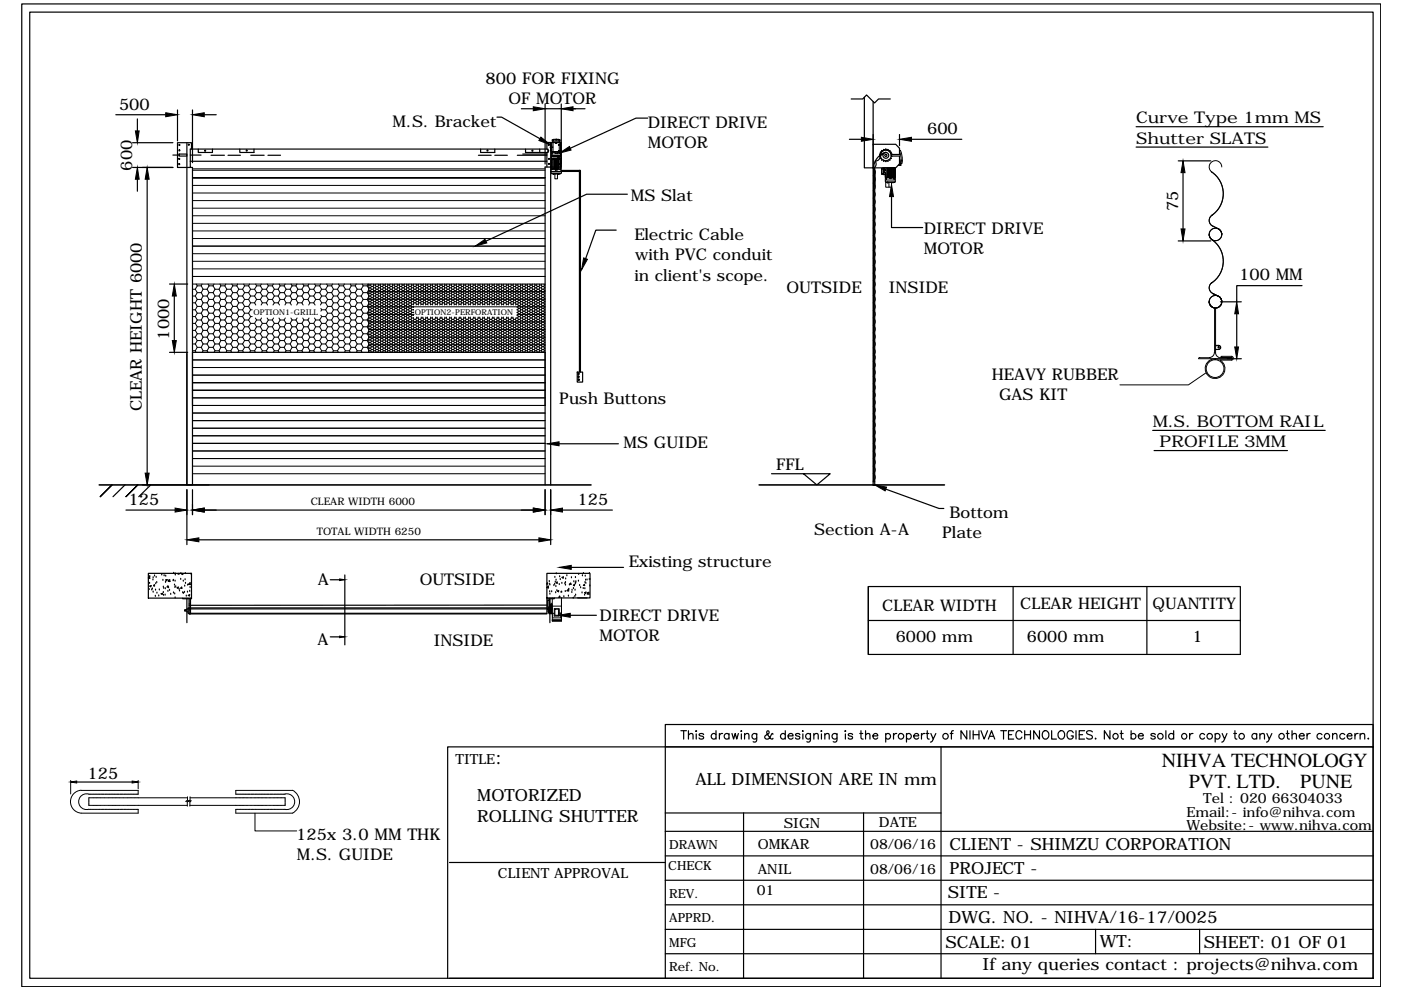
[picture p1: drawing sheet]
<svg xmlns="http://www.w3.org/2000/svg" width="297mm" height="210mm" viewBox="0 0 297 210" stroke-linecap="round" stroke-linejoin="round" font-family="sans-serif">
<defs><g id="words">
<g font-size="4.2">
<text x="246.3" y="162.7">NIHVA TECHNOLOGY</text>
<text x="252.1" y="167.2">PVT. LTD.</text>
<text x="275.7" y="167.2">PUNE</text>
</g>
<text font-size="3.9" x="105" y="162.1">:</text>
<g font-size="3.6">
<text x="147.4" y="166.4">ALL DIMENSION ARE IN mm</text>
<text x="101.2" y="169.8">MOTORIZED</text>
<text x="101.2" y="174.2">ROLLING SHUTTER</text>
<text x="201.3" y="180.2">CLIENT - SHIMZU CORPORATION</text>
<text x="201.3" y="185.3">PROJECT -</text>
<text x="201" y="190.5">SITE -</text>
<text x="201.1" y="195.7">DWG. NO. - NIHVA/16-17/0025</text>
<text x="200.4" y="200.9">SCALE: 01</text>
<text x="233.2" y="200.8">WT:</text>
<text x="255.2" y="200.9">SHEET: 01 OF 01</text>
<text x="208.3" y="205.7">If any queries contact : projects@nihva.com</text>
</g>
<g font-size="3.4">
<text x="103" y="17.7">800 FOR FIXING</text>
<text x="25.2" y="23.2">500</text>
<text x="107.8" y="22">OF MOTOR</text>
<text x="83.2" y="26.9">M.S. Bracket</text>
<text x="137.3" y="27.1">DIRECT DRIVE</text>
<text x="196.6" y="28.4">600</text>
<text x="240.9" y="26.1">Curve Type 1mm MS</text>
<text x="137.3" y="31.3">MOTOR</text>
<text x="240.9" y="30.5">Shutter SLATS</text>
<text x="28" y="36.2" transform="rotate(-90 28 36.2)">600</text>
<text x="133.7" y="42.7">MS Slat</text>
<text x="249.8" y="44.8" transform="rotate(-90 249.8 44.8)">75</text>
<text x="134.5" y="50.9">Electric Cable</text>
<text x="195.9" y="49.6">DIRECT DRIVE</text>
<text x="195.9" y="53.8">MOTOR</text>
<text x="134.5" y="59.5">in client's scope.</text>
<text x="134.7" y="55.2">with PVC conduit</text>
<text x="262.7" y="59.5">100 MM</text>
<text x="166.8" y="62.2">OUTSIDE</text>
<text x="188.4" y="62">INSIDE</text>
<text x="35.9" y="72" transform="rotate(-90 35.9 72)">1000</text>
<text x="210.3" y="80.6">HEAVY RUBBER</text>
<text x="30.1" y="87.2" transform="rotate(-90 30.1 87.2)">CLEAR HEIGHT 6000</text>
<text x="118.6" y="85.7">Push Buttons</text>
<text x="211.8" y="84.9">GAS KIT</text>
<text x="132.2" y="94.9">MS GUIDE</text>
<text x="244.4" y="90.5">M.S. BOTTOM RAIL</text>
<text x="245.9" y="94.8">PROFILE 3MM</text>
<text x="164.6" y="99.7">FFL</text>
<text x="27.3" y="107">125</text>
<text x="122.5" y="107">125</text>
<text x="172.6" y="113.4">Section A-A</text>
<text x="201.3" y="109.8">Bottom</text>
<text x="199.8" y="114.1">Plate</text>
<text x="67.4" y="124">A</text>
<text x="89" y="124.1">OUTSIDE</text>
<text x="133.3" y="120.3">Existing structure</text>
<text x="127.1" y="131.6">DIRECT DRIVE</text>
<text x="187.1" y="129.4">CLEAR WIDTH</text>
<text x="216.3" y="129.1">CLEAR HEIGHT</text>
<text x="244.3" y="129">QUANTITY</text>
<text x="67.3" y="136.7">A</text>
<text x="91.9" y="137">INSIDE</text>
<text x="127.1" y="135.9">MOTOR</text>
<text x="189.9" y="136">6000 mm</text>
<text x="217.7" y="136.2">6000 mm</text>
<text x="252.8" y="136.2">1</text>
<text x="18.6" y="165.1">125</text>
<text x="62.8" y="178.2">125x 3.0 MM THK</text>
<text x="62.9" y="182.4">M.S. GUIDE</text>
</g>
<g font-size="3">
<text x="96.6" y="162.1">TITLE</text>
<text x="251.6" y="173.2">Email:- info@nihva.com</text>
<text x="255.1" y="170.2">Tel : 020 66304033</text>
<text x="166.2" y="175.5">SIGN</text>
<text x="186.4" y="175.3">DATE</text>
<text x="251.5" y="176.1">Website:- www.nihva.com</text>
<text x="160.7" y="180.1">OMKAR</text>
<text x="160.7" y="185.3">ANIL</text>
<text x="184.5" y="180.1">08/06/16</text>
<text x="184.5" y="185.3">08/06/16</text>
<text x="105.6" y="186.3">CLIENT APPROVAL</text>
<text x="160.4" y="189.8">01</text>
</g>
<g font-size="2.7">
<text x="141.9" y="180">DRAWN</text>
<text x="141.7" y="184.6">CHECK</text>
<text x="141.9" y="190.4">REV.</text>
<text x="141.9" y="195.5">APPRD.</text>
<text x="141.9" y="200.7">MFG</text>
<text x="141.9" y="205.9">Ref. No.</text>
</g>
<g font-size="2.2">
<text x="65.9" y="107.1">CLEAR WIDTH 6000</text>
<text x="67.1" y="113.4">TOTAL WIDTH 6250</text>
</g>
<g font-size="1.7">
<text x="53.8" y="66.7">OPTION1-GRILL</text>
<text x="88" y="66.7">OPTION2-PERFORATION</text>
</g>
</g></defs>
<!-- layer: 0 -->
<g fill="none" stroke="#000" stroke-width=".25">
<path d="M4.6 .8h288.1v208.4h-288.1zM6.3 2.6h284.8v204.8h-284.8zM24.6 24.3h10.5M28.1 35.5h8.6M28.1 30.3h8.6M29.1 25.2v2.6M29.1 38v2.5M31.2 38v62.3M36.7 32.9h1.3M37.6 23.3v6.6M38 32.7h1.6v.4h-1.6zM39.6 30.3v72.5h1.2v-67.3h-.5v-3.9h75.9v.5"/>
<path d="M40.3 32.9h2.3M40.3 34.2h75.7M40.6 31.6v-1.3h-3v5.2h2.7M40.8 23.3v11.2M42 31.6v.7h3v-.7M43.3 24.3h2.5M44.7 32.9h2.9M48.3 32.9h2.7M50.8 31.6v.7h3v-.7M53.2 32.9h2.8M56.8 32.9h2.7M101.4 32.9h2.7"/>
<path d="M101.9 31.6v.7h3v-.7M104.9 32.9h2.7M105.4 24.8h.9l8.2 4.6M109.7 32.9h6.3M110.5 23.1h2.6M110.8 32.7h5.2M111.4 31.6v.7h4.8v-.2M114.4 31.6v.6M115.6 22v12.8M115.6 23.1h8.4M116 31.6v-1.4h.8v1.9M116 32.3v3.1"/>
<path d="M116.2 31.9l.1 .1-.1 .1M116.7 31.2l.5 .1zM119 36.1h3.9M119 36.4h3.7M119 22v12.8M122.7 36.3l.2 .2v42.4M122.9 36.1l.2 .1v42.7M137.3 25h-2.5l-13.9 6.4M180.1 29.5h2.5M180.5 21h2.4l.8-.9 1.7 1.7 .9-.8h2.5M183.3 20.6v15h1.8v-14.1M185.1 28.5v2.3"/>
<path d="M185.1 35.6v67.3h.4v-67.3M185.2 35.7a.99 .99 0 0 1 0 1.5M185.2 37.2a.99 .99 0 0 1 0 1.6M185.2 38.9a.99 .99 0 0 1 0 1.5M185.2 35.7v66.4M185.2 35.7h.1M185.3 35.6v.7M185.5 36.3v3.2M186.5 32.8l.2 .1-.2 .3 .3 .1-.1 .2M186.6 32.9a1 1 0 0 1-1.1 1.3 .99 .99 0 0 1-.3 1.5M186.7 33.6l.2 .1v.2h.4v.2M187.3 31.7v.3l-.3-.1-.1 .3-.2 .1 .1 .2-.3 .2"/>
<path d="M187.3 34.2h.1M187.5 32.4l-.4 .4-.5 .1M187.8 31.6l-.2 .2-.2-.1M187.8 31.6h.1M187.8 32.3a3.6 3.6 0 0 0-2.6 3.4M187.8 31.6l.2 .2 .2-.1M188.2 34.2l-.2-.2-.2 .3-.2-.3-.2 .2M188.3 31.7l.1 .3 .2-.1M188.6 33.9h-.2l-.1 .3M188.6 31.9l.1 .3 .2 .1M188.9 33.6l-.2 .1-.1 .2M189 32.3l-.1 .2 .2 .2"/>
<path d="M189 32.9a1.16 1.16 0 0 0-1.2-1.1 1.16 1.16 0 0 0-1.2 1.1M189 33.1h1.7v1.6l-.8 .9h-4.8M189.1 33.2l-.2 .1v.3M189.1 33.1l-.2-.2 .2-.1h1.6v-1.4l-.8-.8h-4.8v5M190.7 28.5v2.4M193.3 29.5h10.6M240.9 26.9h39.6M240.9 31.2h27.9M249.8 34.1h6.9M250.8 36.6v11.9M130.6 48.8h-4.3l-2.1 6M133 41.2h-8.6l-21.4 9.9"/>
<path d="M185.2 42a1 1 0 0 1 0 1.6 .99 .99 0 0 1 0 1.6M185.2 45.2a.99 .99 0 0 1 0 1.6 1 1 0 0 1 0 1.5M185.2 48.4a.99 .99 0 0 1 0 1.5 1 1 0 0 1 0 1.6M185.2 51.6a.99 .99 0 0 1 0 1.5 1 1 0 0 1 0 1.6 1.05 1.05 0 0 1 0 1.6 1 1 0 0 1 0 1.6M185.2 57.9a.99 .99 0 0 1 0 1.6 1 1 0 0 1 0 1.5M185.2 40.4a.99 .99 0 0 1 0 1.6M189 41.7v6.5h6.6M249.8 51.1h6.9M35.9 60.2h3.9M35.9 74.7h3.9M37 62.8v9.4M39.6 75v27.8"/>
<path d="M40.8 74.7v11.3M122.4 78.9h1.1v2.1h-1.1zM185.2 75a.99 .99 0 0 1 0 1.6M185.2 76.6a.99 .99 0 0 1 0 1.6 1 1 0 0 1 0 1.5M185.2 79.8a.99 .99 0 0 1 0 1.5 1 1 0 0 1 0 1.6M185.2 61.1a.99 .99 0 0 1 0 1.5 1 1 0 0 1 0 1.6M185.2 64.3a.99 .99 0 0 1 0 1.5 1 1 0 0 1 0 1.6M185.2 67.4a.99 .99 0 0 1 0 1.6M185.2 69a.99 .99 0 0 1 0 1.6M185.2 70.6a.99 .99 0 0 1 0 1.6M185.2 72.2a.99 .99 0 0 1 0 1.5M185.2 73.8a.99 .99 0 0 1 0 1.5"/>
<path d="M258.7 64h4.5M260.2 76.1h3M262.2 66.5v7.1M276.1 60.6h-13.9v3.4M118.5 94.1h12.6M185.2 83a.99 .99 0 0 1 0 1.5 1 1 0 0 1 0 1.6M185.2 86.1a.99 .99 0 0 1 0 1.6M185.2 87.7a.99 .99 0 0 1 0 1.6M185.2 89.3a.99 .99 0 0 1 0 1.6M185.2 90.9a.99 .99 0 0 1 0 1.5M185.2 92.5a.99 .99 0 0 1 0 1.5 1 1 0 0 1 0 1.6M185.2 95.7a.99 .99 0 0 1 0 1.5 1 1 0 0 1 0 1.6"/>
<path d="M185.2 98.8a.99 .99 0 0 1 0 1.6 1 1 0 0 1 0 1.6M244.4 91.3h36.6M244.7 95.5h28.3M21.3 105.3l2.4-2.5-2.4 2.5M26.5 102.8l-2.5 2.5M26.7 105.3l2.5-2.5-2.5 2.5M26.7 108.1h10.4M30.2 102.8h14.1M32 102.8l-2.6 2.5M39.6 103.8v11.7M40.8 103.8v5.3M42.2 114.5h72.1"/>
<path d="M43.3 108.1h69.8M115.6 102.8v-67.4h3.4v-5.2h-2.2v72.6M115.6 103.8v5.3M116.8 103.8v11.7M119.3 108.1h10.5M163.6 100.4h12.4l-2.8 2.4-2.9-2.4M185.1 102.1h.4M187.8 103.7l11.3 4.1h1M31.5 121.6h9.1v5.2h-9.1zM31.5 122.5l.2-.3 .1 .4h-.3M31.6 125h.1M31.7 123.7h.1"/>
<path d="M31.8 122.2h.1M31.8 124.3l.2-.2v.3zM32.2 125.1h.1M32.3 124.9h.1M32.4 123h.1M32.5 125.5h.1M32.5 122.5h.1M32.7 124l.1 .2h-.2zM32.8 122.1h.1M32.9 126.4h.1M33 125.1h.1M33 123.8h.1"/>
<path d="M33.1 122.4h.1M33.2 123.5h.1M33.3 125.8h.1M33.7 126.4h.1M33.8 125.1h.1M34.2 125.9l.3-.1-.1 .2zM34.3 121.9h.1M34.5 123h.1M34.6 125.6h.1M34.6 124.5h.1M34.7 126.2h.1M34.7 124.7h.1"/>
<path d="M34.8 122.1h.1M35 126.2h.1M35.1 124.8h.1M35.1 123.5h.1M35.1 122.2h.1M35.1 123l.3-.1-.1 .2zM35.6 125.4h.1M35.6 124.2l.1 .3-.3-.1zM35.7 123.2l.3-.3v.4zM35.7 124.6h.1M35.8 123.2h.1M35.9 125.2h.1"/>
<path d="M36.2 126h.1M36.7 123.1h.1M36.8 123h.1M36.8 125.7h.1M36.8 121.6h.1M37 124.1h.1M37 125.9h.1M37.1 124.6h.1M37.1 123.2h.1M37.1 126.8h.1M37.2 121.9h.1M37.2 121.7h.1"/>
<path d="M37.3 124.4h.1M37.5 124.6l.3-.1-.1 .2zM37.8 121.6v.1h.2v-.1M38 125h.1M38.1 125.3h.1M38.3 122.8h.1M38.4 121.6h.1M38.5 124.5l.1 .2h-.3zM38.5 121.7l.3-.1-.1 .2zM38.7 126.8v.1h1.9v-.1M38.7 125.7h.1M38.9 123.2h.1"/>
<path d="M38.9 125.8h.1M39.1 125.6h.1M39.2 124.3h.1M39.2 122.9h.1M39.3 121.6h.1M39.3 123.7h.1M39.5 126.4h.1M39.6 129.3h-.4v.3h.4M39.6 126.8v5.2M39.6 129.1h.3M39.6 129.7h.3M39.8 125.5h.1"/>
<path d="M39.8 124.1h.1M39.9 126.2l.3-.1-.1 .3zM40 123.9l.3-.3v.3zM40.1 126.9v3.3h.3v-3.3M40.1 128h.3M40.1 129.3h.3M40.1 129.1h.3M40.2 130.2h.1M40.2 125.4h.1M40.3 124.6h.1M40.4 129.1h75.6M40.4 130h75.6"/>
<path d="M40.5 121.7h.1M70 122.9h2M70 135h2M73.1 121.9v14.8M116 128.9h-76.1v1.2h.2M116 126.8v3.4h-75.8M116 121.6h9.1v5.2h-9.1zM116 128.3h-75.9M116 124.6l.2-.3 .1 .4zM116 123.7l.1-.1-.1 .3M116 123.9h.1M116.3 129.2h.2l-.1 .6z"/>
<path d="M116.5 123.9h.1M116.5 123.3h.1M116.5 126.9v3.2l-.3-.4v-.6l.3-.5v-1.4h-.4l.1 1.9M116.5 125.5h.1M116.6 124h.1M116.6 126h.1M116.6 129.1h.5M116.6 128.9h.5M116.6 126.8v5.2M116.7 129v1.1h.3v-1.1M116.7 128.3h.3M116.7 129.4h.3"/>
<path d="M116.7 129.1h.3M116.7 130h.3M116.7 128.4h.3M116.7 128.6h.3M116.7 128.8h.3M116.7 129.2h.3M116.7 129.5h.3M116.7 129.7h.3M116.7 129.8h.3M116.7 129.9h.3M116.7 128.5h.3M116.7 128.7h.3"/>
<path d="M116.7 129h.3M117 125.5h.1M117 128.1h-.3v1.2M117 128.1h.1M117 128.1v1.2M117.4 124.1h.1M117.5 126.8v.1h-1.5M117.6 123.9h.1M117.6 122.4h.1M117.7 123.4h.1M117.8 125.7h.1M117.9 124.4h.1"/>
<path d="M117.9 123h.1M117.9 121.7h.1M118.1 125.3h.1M118.1 123.4l.1 .2h-.3zM118.2 125.3h.2v.2zM118.6 123.9h.1M118.7 126.4v.2h-.2zM118.7 122.3h.1M118.8 122.9h.1M119 125.6h.1M119.1 125.5h.1M119.1 123.7h.1"/>
<path d="M119.2 122.4l.3-.1-.1 .3zM119.5 126.5h.1M119.8 123.8h.1M119.8 125.4h.1M119.9 124.1h.1M119.9 123.5h.1M119.9 122.8h.1M120.2 122.1h.1M120.5 126.4h.1M120.5 124.9l.1 .4h-.4zM120.6 125h.1M120.7 124h.1"/>
<path d="M120.9 130.5h5.5M121 123.6l.1 .3h-.3zM121.1 120.3h11.1M121.2 122.5h.1M121.2 125.6h.1M121.3 125.2h.1M121.5 126.8l.1-.2v.2M121.6 124.8h.1M121.6 124.1l.2-.2v.3zM121.7 123.3h.1M121.9 126.5h.1M121.9 125.1h.1"/>
<path d="M122 123.8h.1M122 122.5h.1M122 126.2h.1M122 123.6h.1M122.1 123.3h.1M122.5 126.8h2M122.6 123.2h.1M122.7 121.8h.1M122.9 124.1h.1M123.1 124.6h.1M123.4 125.7h.1M123.5 122.1h.1"/>
<path d="M123.7 124.8h.1M123.7 121.6h.1M123.7 124.1l.2-.2 .1 .2zM124 126.2h.1M124 125.7l.2-.2v.3zM124 124.8h.1M124 123.5h.1M124.1 122.2h.1M124.2 123h.1M124.2 123.7h.1M124.5 123h.1M124.5 125.9l.3-.3 .1 .4z"/>
<path d="M124.6 125.8h.1M125 121.6h.1M125.1 124.2h.1M125.1 122.7l-.2 .1h.2M184.1 124.4v14.4v-14.4h78.9v14.4h-78.9M184.1 131.6h78.9M214.8 124.4v14.4M243.2 124.4v14.4M141.1 158.4v49M144.4 154.9h1.1M144.9 154.9v1.8M146 155.9l.4-.4 .5 .1v1.1"/>
<path d="M146 154.9v1.8M147.6 154.9v.2zM147.6 155.6v1.1M149.2 155.8a.57 .57 0 0 0-1 0l.1 .1 .8 .3 .1 .2a.57 .57 0 0 1-1 0M151.8 155.8a.57 .57 0 0 0-.8-.1 .57 .57 0 0 0 0 .8 .57 .57 0 0 0 .8-.1M151.8 154.9v1.8M152.5 155.5v1.2M153.2 155.5a.57 .57 0 0 0-.7 .5M154.6 155.8a.57 .57 0 0 0-.9-.1 .57 .57 0 0 0 0 .8 .57 .57 0 0 0 .9-.1M154.6 155.5v1.2M155.2 155.5l.3 1.2 .4-1.2 .3 1.2 .3-1.2M157.2 154.9v.2z"/>
<path d="M157.2 155.6v1.1M157.9 155.9l.4-.4 .4 .1 .1 1.1M157.9 155.5v1.2M160.4 155.5v1.4a.47 .47 0 0 1-.2 .4 .47 .47 0 0 1-.5 0M160.4 155.8a.57 .57 0 0 0-.8-.1 .57 .57 0 0 0 0 .8 .57 .57 0 0 0 .8-.1M163.9 155.7l-.2-.2-.4 .7a.59 .59 0 0 1-.6 .6 .59 .59 0 0 1-.6-.6l.9-.7a.36 .36 0 0 0-.2-.6l-.2 .1a1.48 1.48 0 0 0 .8 1.6l.4 .1 .1-.2M166.5 155.8a.57 .57 0 0 0-.8-.1 .57 .57 0 0 0 0 .8 .57 .57 0 0 0 .8-.1M166.5 154.9v1.8M167.1 156h1a.58 .58 0 0 0-.6-.4 .58 .58 0 0 0-.5 .5 .58 .58 0 0 0 .5 .6h.3l.3-.3M169.6 155.8a.54 .54 0 0 0-.9 0v.1l.8 .3 .1 .2a.54 .54 0 0 1-.9 0M170.2 154.9v.2zM170.2 155.6v1.1"/>
<path d="M171.8 155.5v1.4a.47 .47 0 0 1-.2 .4 .47 .47 0 0 1-.5 0M171.8 155.8a.57 .57 0 0 0-.8-.1 .57 .57 0 0 0 0 .8 .57 .57 0 0 0 .8-.1M172.6 155.9l.4-.4 .4 .1 .1 1.1M172.6 155.5v1.2M174.2 154.9v.2zM174.2 155.6v1.1M174.9 155.9l.4-.4 .4 .1 .1 1.1M174.9 155.5v1.2M177.5 155.5v1.4a.49 .49 0 0 1-.3 .4 .49 .49 0 0 1-.5 0M177.5 155.8a.59 .59 0 0 0-.9-.1 .59 .59 0 0 0 0 .8 .59 .59 0 0 0 .9-.1M179.2 154.9v.2zM179.2 155.6v1.1"/>
<path d="M180.8 155.8a.54 .54 0 0 0-1 0l.1 .1 .8 .3 .1 .2a.54 .54 0 0 1-1 0M182.3 155.5h.6M182.5 154.9v1.5l.1 .2 .4 .1M183.5 155.9l.4-.4 .5 .1v1.1M183.5 154.9v1.8M185.1 156h1a.55 .55 0 0 0-.8-.4 .55 .55 0 0 0-.1 .8 .54 .54 0 0 0 .9 0M187.8 155.8a.57 .57 0 0 1 .8-.1 .57 .57 0 0 1 0 .8 .57 .57 0 0 1-.8-.1M187.8 155.5v1.8M189.4 155.5v1.2M190.1 155.5a.57 .57 0 0 0-.7 .5M192.2 155.8a.57 .57 0 0 1 .8-.1 .57 .57 0 0 1 0 .8 .57 .57 0 0 1-.8-.1M192.2 155.5v1.8"/>
<path d="M193.7 156h1.1a.57 .57 0 0 0-.6-.4 .57 .57 0 0 0-.6 .5 .57 .57 0 0 0 .6 .6l.6-.3M195.4 155.5v1.2M196.1 155.5a.59 .59 0 0 0-.7 .5M196.3 155.5h.6M196.6 154.9v1.5l.1 .2 .3 .1M197.4 155.5l.5 1.2 .5-1.2M197.9 156.7l-.2 .4-.4 .2M199.5 158.4h91.6h-150v-4.8h150v53.8M199.5 158.4h-104.6v49M199.5 158.4v49M201.5 155.5h.6M202.1 154.9l-.3 .1-.1 .3v1.4"/>
<path d="M205 154.9v1.8l-1.2-1.8v1.8M205.7 154.9v1.8M206.3 154.9v1.8M206.3 155.8h1.3M207.6 154.9v1.8M208 154.9l.7 1.8 .7-1.8M209.6 156.7l.6-1.8 .7 1.8M209.8 156.1h.9M212.2 154.9h1.2M212.8 154.9v1.8M213.8 155.8h.7M214.9 154.9h-1.1v1.8h1.1"/>
<path d="M216.7 155.3a.65 .65 0 0 0-.8-.4 .65 .65 0 0 0-.5 .7v.4a.65 .65 0 0 0 .5 .7 .65 .65 0 0 0 .8-.4M217.3 155.8h1.2M217.3 154.9v1.8M218.5 154.9v1.8M220.4 154.9v1.8l-1.2-1.8v1.8M221.1 155.2a.84 .84 0 0 1 1.3 .2 .84 .84 0 0 1-.4 1.2 .85 .85 0 0 1-1-.4 .85 .85 0 0 1 .1-1zM223 154.9v1.8h1M224.5 155.2a.66 .66 0 0 1 .8-.3 .66 .66 0 0 1 .4 .7v.4a.75 .75 0 0 1-.9 .7 .75 .75 0 0 1-.5-1.1zM227.5 155.3a.64 .64 0 0 0-.9-.3 .89 .89 0 0 0-.4 1.1 .89 .89 0 0 0 1.1 .5l.2-.6h-.4M228.1 154.9v1.8M228.8 155.8h.7M230 154.9h-1.2v1.8h1.2"/>
<path d="M231.6 155.2a.7 .7 0 0 0-1.2 .1l.1 .3 .7 .3a.43 .43 0 0 1 .4 .3 .43 .43 0 0 1-.2 .4 .86 .86 0 0 1-1-.2M232.3 156.5v.2zM235.3 154.9v1.8l-1.2-1.8v1.8M237.5 155.5h.6M237.7 154.9v1.5l.2 .2 .3 .1M239.8 155.8a.57 .57 0 0 1 .9-.1 .57 .57 0 0 1 0 .8 .57 .57 0 0 1-.9-.1M239.8 154.9v1.8M241.3 156h1.1a.58 .58 0 0 0-.6-.4 .58 .58 0 0 0-.5 .5 .58 .58 0 0 0 .5 .6h.3l.3-.3M244.9 155.8a.54 .54 0 0 0-.9 0l.1 .1 .8 .3v.2a.54 .54 0 0 1-.9 0M247.2 154.9v1.8M248.8 155.8a.59 .59 0 0 0-.8-.1 .59 .59 0 0 0 0 .8 .59 .59 0 0 0 .8-.1M248.8 154.9v1.8"/>
<path d="M252.2 155.5v1.2M252.9 155.5a.59 .59 0 0 0-.7 .5M255.4 155.8a.57 .57 0 0 0-.8-.1 .57 .57 0 0 0 0 .8 .57 .57 0 0 0 .8-.1M257.6 155.8a.57 .57 0 0 1 .9-.1 .57 .57 0 0 1 0 .8 .57 .57 0 0 1-.9-.1M257.6 155.5v1.8M259.1 155.5l.5 1.2 .5-1.2M259.6 156.7l-.1 .4-.5 .2M261.6 155.5h.6M261.8 154.9v1.5l.1 .2 .4 .1M266.4 155.8a.57 .57 0 0 0-.8-.1 .57 .57 0 0 0 0 .8 .57 .57 0 0 0 .8-.1M266.4 155.5v1.2M267.1 155.9l.5-.4 .4 .1 .1 1.1"/>
<path d="M267.1 155.5v1.2M268.6 155.5l.5 1.2 .6-1.2M269.1 156.7l-.2 .4-.4 .2M272.7 155.5h.6M273 154.9v1.5l.1 .2 .3 .1M273.9 155.9l.5-.4 .4 .1 .1 1.1M273.9 154.9v1.8M275.5 156h1a.58 .58 0 0 0-.6-.4 .58 .58 0 0 0-.5 .5 .58 .58 0 0 0 .5 .6h.3l.3-.3M277.1 155.5v1.2M277.8 155.5a.57 .57 0 0 0-.7 .5M280.3 155.8a.59 .59 0 0 0-.9-.1 .59 .59 0 0 0 0 .8 .59 .59 0 0 0 .9-.1M282.5 155.9l.5-.4 .4 .1 .1 1.1"/>
<path d="M282.5 155.5v1.2M285.1 155.8a.59 .59 0 0 0-.9-.1 .59 .59 0 0 0 0 .8 .59 .59 0 0 0 .9-.1M285.6 156h1a.55 .55 0 0 0-.7-.4 .55 .55 0 0 0-.2 .8 .54 .54 0 0 0 .9 0M287.3 155.5v1.2M288 155.5a.57 .57 0 0 0-.7 .5M288.4 155.9l.2-.3a.44 .44 0 0 1 .7 .3v.8M288.4 155.5v1.2M290.1 156.5v.2zM16.3 165.8h11.7M141.1 176.3h150M141.1 172.4h58.4M157.6 172.4v35"/>
<path d="M183.1 172.4v35M95.3 182.9h45.8M141.1 191.8h150M141.1 186.6h150M141.1 181.5h150M141.1 197h150M232.3 197v5.2M254.3 197v5.2M95.3 207.4h195.8M141.1 202.2h150"/>
<circle cx="38" cy="33.7" r=".11"/>
<circle cx="38" cy="34.8" r=".11"/>
<circle cx="38" cy="30.7" r=".11"/>
<circle cx="38" cy="31.9" r=".11"/>
<circle cx="40" cy="30.7" r=".11"/>
<circle cx="43.5" cy="32" r=".11"/>
<circle cx="52.3" cy="31.9" r=".11"/>
<circle cx="103.4" cy="31.9" r=".11"/>
<circle cx="112.9" cy="32" r=".11"/>
<circle cx="116.4" cy="30.7" r=".11"/>
<circle cx="116.4" cy="33.7" r=".11"/>
<circle cx="116.4" cy="34.8" r=".11"/>
<circle cx="118.5" cy="30.7" r=".11"/>
<circle cx="118.5" cy="32" r=".11"/>
<circle cx="118.6" cy="33.7" r=".11"/>
<circle cx="118.6" cy="34.8" r=".11"/>
<circle cx="187.8" cy="32.9" r=".61"/>
<circle cx="187.8" cy="32.9" r=".23"/>
<circle cx="122.7" cy="79.3" r=".15"/>
<circle cx="122.7" cy="79.9" r=".15"/>
<circle cx="122.7" cy="80.5" r=".15"/>
<circle cx="191" cy="156.1" r=".6"/>
<circle cx="200.5" cy="156.1" r=".6"/>
<circle cx="236.5" cy="156.1" r=".59"/>
<circle cx="246" cy="156.1" r=".6"/>
<circle cx="251.1" cy="156.1" r=".59"/>
<circle cx="256.5" cy="156.1" r=".6"/>
<circle cx="263.2" cy="156.1" r=".6"/>
<circle cx="271.7" cy="156.1" r=".6"/>
<circle cx="281.3" cy="156.1" r=".59"/>
</g>
<g fill="none" stroke="#000" stroke-width=".21">
<path d="M40.8 35.8h74.8M40.8 37.7h74.8M40.8 36.1h74.8M40.8 39.3h74.8M115.6 37.7h-74.8h74.8M116.8 35.9h2.2v.5h-2.2h2.2v.3h-2.2zM116.9 35.9h2.1M116.9 33.6v.1h2.1v-.1M116.9 33.6h2.1M117 36.7h1.9v.2h-1.9zM117 30.3v1.9h1.9M117 33.6l.3 .1z"/>
<path d="M117 33.6l.1 .1zM117 33.2l-.1 .4M117 30.2h.1M117 32.5v.1M117 30.2h.8h-.5v2h1.3v-2l-1.3-.1 .7 .3M117 32.6v.3h1.9v-.3M117 32.2h.1M117 30.2h1.9M117 32.5h.1M117.1 32.2l.1 .1-.1 .2M117.1 35.8v-1.9h-.2v1.9h.2M117.1 33.7v2.2l-.3-.1v-1.9l.3-.1"/>
<path d="M117.1 29.6l1.3-.1 .3 .1v.2l-.3-.1-1.3 .1zM117.1 29.6v.2h.1M117.2 29.8v.3h1.5v-.3M117.3 33.7h.1M117.3 36.9h.2zM117.3 32.2h1.3M117.3 32.4h.3M117.3 29.8v.3M117.3 33.6h1.2v.1h-1.2zM117.3 33.8h1.2v1.9h-1.2zM117.4 29.7l-.3 .1M117.5 33.8v1.9v-1.9"/>
<path d="M117.6 36.9h.6v1h-.6zM117.6 32.2h.7v.3h-.7zM117.7 35.9h.4v.2h-.4zM117.7 33.8l.1 1.9zM117.7 29.6l.2 .1zM117.7 30.4h.1M117.7 35.9l.1 .2zM117.9 33.8v1.9zM117.9 29.5h.2v.2h-.2zM118 30.4h.1M118 35.9l.1 .2zM118.1 33.8v1.9z"/>
<path d="M118.1 29.6l.1 .1zM118.2 33.2h-1.3v-.2h2v.2h-.2M118.2 33h.5v.1h-.5zM118.2 33v.1zM118.2 33.2h.5v.1h-.5zM118.2 33.1l.4 .1zM118.2 33.2v.1M118.2 33.4h.4M118.3 32.4h.4M118.3 33.8l.1 1.9zM118.4 36.9h.2v.1h-.2zM118.4 29.7l.3 .1"/>
<path d="M118.5 29.8v.3M118.6 33l.1 .1zM118.6 33.6l.3 .1zM118.6 33.6l.1 .1zM118.6 33.2v.1M118.7 29.8v.3M118.7 29.6v.2h-.1M118.7 32.2l-.1 .1 .1 .2M118.7 35.8v-1.9h.2v1.9h-.2M118.7 33.7v2.2l.3-.1v-1.9l-.3-.1M118.7 32.5h.1M118.7 32.2h.1"/>
<path d="M118.8 33.6l.1 .1zM118.8 30.2h-.7v.2M118.8 32.2h.1M118.9 30.2v2.8h-1.9v-2.8M118.9 30.3v1.9M118.9 33.2l.1 .4M186.9 36.8v.2h.3M186.9 35.9h.3M187.2 35.7h-.3v1.1h.3M187.3 35.6v1.4M187.5 35.6v.2M187.5 36.3v.2"/>
<path d="M187.5 37h.1M187.7 37v.5l.2 .1M187.7 37.7h.3v.1h-.3zM187.7 37.6v.1M187.8 38.6v.1h1.9v-.1M187.8 38.7v1h.7M187.9 37.8l.1 .1zM187.9 37.9l.1 .1zM187.9 37.5v-.5h-.7v-1.4h2.6v2.6h-2.1v.4h2.1v-.4M187.9 35.6v2.1l-.2-.2v-.5M188.1 38.7h.2v.1h-.2zM188.2 35.6v2.1"/>
<path d="M188.2 38.7h.1M188.3 37.7v-2.1v2.1M188.5 38.7v1h.5v-1M188.6 35.6v.4M188.6 36.1v.9M188.6 37.1v.6M188.6 37.7h.4v.2h-.4zM188.8 37.7v-2.1v2.1M188.9 37.7v-2.1v2.1M189.1 37.7h.1M189.1 35.6v1.9M189.2 37.7h.1"/>
<path d="M189.2 35.6v1.9M189.2 38.7l.2 .1zM189.4 35.6v2.1v-2.1M189.4 37.7h.3v.1h-.3zM189.5 37.8l.2 .1zM189.5 35.6v2.1M189.5 37.9l.1 .1zM189.6 35.7v1.8M189.6 35.6l.2 .1v1.8l-.2 .1M189.6 35.6l.2 .1v1.8l-.2 .2zM189.8 37.7h-2.1v.5M190.7 33.9h.6v.3h-.6"/>
<path d="M190.7 31.9h.2M190.7 32.1l.3 1.8M190.9 31.9l.4 1.2v.9M191 34.7v.2h-.4M191 34.9l.1 .2h-.7M191 34.2l-.1 .4M191.2 34.6l-.5 .1M191.3 34.2l-.1 .4h-.5M256.8 36.4a5.5 5.5 0 0 1 0 9.3M256.9 36.4a5.6 5.6 0 0 1 0 9.3M259 35.4a1.33 1.33 0 0 0-1.9-1.2 1.33 1.33 0 0 0-.2 2.3M40.8 58.6h74.8"/>
<path d="M40.8 57h74.8M40.8 55.4h74.8M40.8 53.8h74.8M40.8 52.2h74.8M40.8 50.6h74.8M40.8 49h74.8M40.8 47.4h74.8M40.8 45.7h74.8M40.8 44.1h74.8M40.8 42.5h74.8M40.8 40.9h74.8M256.8 50.8a5.5 5.5 0 0 1 0 9.2"/>
<path d="M256.9 50.7a5.6 5.6 0 0 1 0 9.3M256.9 50.8a1.33 1.33 0 0 1 .2-2.3 1.33 1.33 0 0 1 1.9 1.2 1.33 1.33 0 0 0-2-1.2 1.33 1.33 0 0 0 0 2.4M257.1 45.6a1.33 1.33 0 0 0-.7 1.2 1.33 1.33 0 0 0 .7 1.2 1.33 1.33 0 0 1-.1-2.4M257.1 59.8a1.33 1.33 0 0 0-.7 1.3 1.33 1.33 0 0 0 .7 1.1 1.33 1.33 0 0 1-.1-2.3M257.2 47.9l1.2 .7M258.4 48.6a1.33 1.33 0 0 1-.1 2.3 1.33 1.33 0 0 1-1.9-1.2M259.1 49.7h.1M40.8 61.3h.6M40.8 62.8h.6M40.8 64.2h.6M40.8 65.7h.6M40.8 67.1h.6"/>
<path d="M40.8 68.6h.6M40.8 70h.6M40.8 71.5h.6M40.8 72.9h.6M40.8 74.4h.6M40.8 74.7h74.8M40.8 79.5h74.8M40.8 77.9h74.8M40.8 76.3h74.8M40.8 60.2h74.8M41.4 74.4l.2 .3M41.4 72.9l.4 .7"/>
<path d="M41.4 71.5l.4 .7M41.4 70l.4 .8M41.4 68.6l.4 .7M41.4 67.1l.4 .7M41.4 65.7l.4 .7M41.4 64.2l.4 .8M41.4 62.8l.4 .7M41.4 61.3l.4 .7M41.6 60.2l.2 .4M41.8 60.6h.9M41.8 62h.9M41.8 63.5h.9"/>
<path d="M41.8 65h.9M41.8 66.4h.9M41.8 67.8h.9M41.8 69.3h.9M41.8 70.8h.9M41.8 72.2h.9M41.8 73.6h.9M41.8 60.6l-.4 .7M41.8 62l-.4 .8M41.8 63.5l-.4 .7M41.8 65l-.4 .7M41.8 66.4l-.4 .7"/>
<path d="M41.8 67.8l-.4 .8M41.8 69.3l-.4 .7M41.8 70.8l-.4 .7M41.8 72.2l-.4 .7M41.8 73.6l-.4 .8M42.7 73.6l.4 .8M42.7 72.2l.4 .7M42.7 70.8l.4 .7M42.7 69.3l.4 .7M42.7 67.8l.4 .8M42.7 66.4l.4 .7M42.7 65l.4 .7"/>
<path d="M42.7 63.5l.4 .7M42.7 62l.4 .8M42.7 60.6l.4 .7M42.8 60.2l-.1 .4M43.1 61.3h.8M43.1 62.8h.8M43.1 64.2h.8M43.1 65.7h.8M43.1 67.1h.8M43.1 68.6h.8M43.1 70h.8M43.1 71.5h.8"/>
<path d="M43.1 72.9h.8M43.1 74.4h.8M43.1 61.3l-.4 .7M43.1 62.8l-.4 .7M43.1 64.2l-.4 .8M43.1 65.7l-.4 .7M43.1 67.1l-.4 .7M43.1 68.6l-.4 .7M43.1 70l-.4 .8M43.1 71.5l-.4 .7M43.1 72.9l-.4 .7M43.1 74.4l-.2 .3"/>
<path d="M43.9 74.4l.2 .3M43.9 72.9l.4 .7M43.9 71.5l.4 .7M43.9 70l.4 .8M43.9 68.6l.4 .7M43.9 67.1l.4 .7M43.9 65.7l.4 .7M43.9 64.2l.4 .8M43.9 62.8l.4 .7M43.9 61.3l.4 .7M44.1 60.2l.2 .4M44.3 60.6h.9"/>
<path d="M44.3 62h.9M44.3 63.5h.9M44.3 65h.9M44.3 66.4h.9M44.3 67.8h.9M44.3 69.3h.9M44.3 70.8h.9M44.3 72.2h.9M44.3 73.6h.9M44.3 60.6l-.4 .7M44.3 62l-.4 .8M44.3 63.5l-.4 .7"/>
<path d="M44.3 65l-.4 .7M44.3 66.4l-.4 .7M44.3 67.8l-.4 .8M44.3 69.3l-.4 .7M44.3 70.8l-.4 .7M44.3 72.2l-.4 .7M44.3 73.6l-.4 .8M45.2 73.6l.4 .8M45.2 72.2l.4 .7M45.2 70.8l.4 .7M45.2 69.3l.4 .7M45.2 67.8l.4 .8"/>
<path d="M45.2 66.4l.4 .7M45.2 65l.4 .7M45.2 63.5l.4 .7M45.2 62l.4 .8M45.2 60.6l.4 .7M45.4 60.2l-.2 .4M45.6 61.3h.8M45.6 62.8h.8M45.6 64.2h.8M45.6 65.7h.8M45.6 67.1h.8M45.6 68.6h.8"/>
<path d="M45.6 70h.8M45.6 71.5h.8M45.6 72.9h.8M45.6 74.4h.8M45.6 61.3l-.4 .7M45.6 62.8l-.4 .7M45.6 64.2l-.4 .8M45.6 65.7l-.4 .7M45.6 67.1l-.4 .7M45.6 68.6l-.4 .7M45.6 70l-.4 .8M45.6 71.5l-.4 .7"/>
<path d="M45.6 72.9l-.4 .7M45.6 74.4l-.2 .3M46.4 74.4l.2 .3M46.4 72.9l.4 .7M46.4 71.5l.4 .7M46.4 70l.4 .8M46.4 68.6l.4 .7M46.4 67.1l.4 .7M46.4 65.7l.4 .7M46.4 64.2l.4 .8M46.4 62.8l.4 .7M46.4 61.3l.4 .7"/>
<path d="M46.7 60.2l.1 .4M46.8 60.6h.9M46.8 62h.9M46.8 63.5h.9M46.8 65h.9M46.8 66.4h.9M46.8 67.8h.9M46.8 69.3h.9M46.8 70.8h.9M46.8 72.2h.9M46.8 73.6h.9M46.8 60.6l-.4 .7"/>
<path d="M46.8 62l-.4 .8M46.8 63.5l-.4 .7M46.8 65l-.4 .7M46.8 66.4l-.4 .7M46.8 67.8l-.4 .8M46.8 69.3l-.4 .7M46.8 70.8l-.4 .7M46.8 72.2l-.4 .7M46.8 73.6l-.4 .8M47.7 73.6l.4 .8M47.7 72.2l.4 .7M47.7 70.8l.4 .7"/>
<path d="M47.7 69.3l.4 .7M47.7 67.8l.4 .8M47.7 66.4l.4 .7M47.7 65l.4 .7M47.7 63.5l.4 .7M47.7 62l.4 .8M47.7 60.6l.4 .7M47.9 60.2l-.2 .4M48.1 61.3h.8M48.1 62.8h.8M48.1 64.2h.8M48.1 65.7h.8"/>
<path d="M48.1 67.1h.8M48.1 68.6h.8M48.1 70h.8M48.1 71.5h.8M48.1 72.9h.8M48.1 74.4h.8M48.1 61.3l-.4 .7M48.1 62.8l-.4 .7M48.1 64.2l-.4 .8M48.1 65.7l-.4 .7M48.1 67.1l-.4 .7M48.1 68.6l-.4 .7"/>
<path d="M48.1 70l-.4 .8M48.1 71.5l-.4 .7M48.1 72.9l-.4 .7M48.1 74.4l-.2 .3M48.9 74.4l.2 .3M48.9 72.9l.5 .7M48.9 71.5l.5 .7M48.9 70l.5 .8M48.9 68.6l.5 .7M48.9 67.1l.5 .7M48.9 65.7l.5 .7M48.9 64.2l.5 .8"/>
<path d="M48.9 62.8l.5 .7M48.9 61.3l.5 .7M49.1 60.2l.3 .4M49.4 60.6h.8M49.4 62h.8M49.4 63.5h.8M49.4 65h.8M49.4 66.4h.8M49.4 67.8h.8M49.4 69.3h.8M49.4 70.8h.8M49.4 72.2h.8"/>
<path d="M49.4 73.6h.8M49.4 60.6l-.5 .7M49.4 62l-.5 .8M49.4 63.5l-.5 .7M49.4 65l-.5 .7M49.4 66.4l-.5 .7M49.4 67.8l-.5 .8M49.4 69.3l-.5 .7M49.4 70.8l-.5 .7M49.4 72.2l-.5 .7M49.4 73.6l-.5 .8M50.2 73.6l.4 .8"/>
<path d="M50.2 72.2l.4 .7M50.2 70.8l.4 .7M50.2 69.3l.4 .7M50.2 67.8l.4 .8M50.2 66.4l.4 .7M50.2 65l.4 .7M50.2 63.5l.4 .7M50.2 62l.4 .8M50.2 60.6l.4 .7M50.4 60.2l-.2 .4M50.6 61.3h.8M50.6 62.8h.8"/>
<path d="M50.6 64.2h.8M50.6 65.7h.8M50.6 67.1h.8M50.6 68.6h.8M50.6 70h.8M50.6 71.5h.8M50.6 72.9h.8M50.6 74.4h.8M50.6 61.3l-.4 .7M50.6 62.8l-.4 .7M50.6 64.2l-.4 .8M50.6 65.7l-.4 .7"/>
<path d="M50.6 67.1l-.4 .7M50.6 68.6l-.4 .7M50.6 70l-.4 .8M50.6 71.5l-.4 .7M50.6 72.9l-.4 .7M50.6 74.4l-.2 .3M51.4 74.4l.2 .3M51.4 72.9l.5 .7M51.4 71.5l.5 .7M51.4 70l.5 .8M51.4 68.6l.5 .7M51.4 67.1l.5 .7"/>
<path d="M51.4 65.7l.5 .7M51.4 64.2l.5 .8M51.4 62.8l.5 .7M51.4 61.3l.5 .7M51.6 60.2l.3 .4M51.9 60.6h.8M51.9 62h.8M51.9 63.5h.8M51.9 65h.8M51.9 66.4h.8M51.9 67.8h.8M51.9 69.3h.8"/>
<path d="M51.9 70.8h.8M51.9 72.2h.8M51.9 73.6h.8M51.9 60.6l-.5 .7M51.9 62l-.5 .8M51.9 63.5l-.5 .7M51.9 65l-.5 .7M51.9 66.4l-.5 .7M51.9 67.8l-.5 .8M51.9 69.3l-.5 .7M51.9 70.8l-.5 .7M51.9 72.2l-.5 .7"/>
<path d="M51.9 73.6l-.5 .8M52.7 73.6l.4 .8M52.7 72.2l.4 .7M52.7 70.8l.4 .7M52.7 69.3l.4 .7M52.7 67.8l.4 .8M52.7 66.4l.4 .7M52.7 65l.4 .7M52.7 63.5l.4 .7M52.7 62l.4 .8M52.7 60.6l.4 .7M52.9 60.2l-.2 .4"/>
<path d="M53.1 61.3h.9M53.1 62.8h.9M53.1 64.2h.9M53.1 65.7h.4M53.1 67.1h.4M53.1 68.6h.9M53.1 70h.9M53.1 71.5h.9M53.1 72.9h.9M53.1 74.4h.9M53.1 61.3l-.4 .7M53.1 62.8l-.4 .7"/>
<path d="M53.1 64.2l-.4 .8M53.1 65.7l-.4 .7M53.1 67.1l-.4 .7M53.1 68.6l-.4 .7M53.1 70l-.4 .8M53.1 71.5l-.4 .7M53.1 72.9l-.4 .7M53.1 74.4l-.2 .3M54 74.4l.1 .3M54 72.9l.4 .7M54 71.5l.4 .7M54 70l.4 .8"/>
<path d="M54 68.6l.4 .7M54 64.2l.2 .5M54 62.8l.4 .7M54 61.3l.4 .7M54.1 67.4l.3 .4M54.2 60.2l.2 .4M54.4 60.6h.8M54.4 62h.8M54.4 63.5h.8M54.4 67.8h.8M54.4 69.3h.8M54.4 70.8h.8"/>
<path d="M54.4 72.2h.8M54.4 73.6h.8M54.4 60.6l-.4 .7M54.4 62l-.4 .8M54.4 63.5l-.4 .7M54.4 67.8l-.4 .8M54.4 69.3l-.4 .7M54.4 70.8l-.4 .7M54.4 72.2l-.4 .7M54.4 73.6l-.4 .8M55.2 73.6l.4 .8M55.2 72.2l.4 .7"/>
<path d="M55.2 70.8l.4 .7M55.2 69.3l.4 .7M55.2 67.8l.4 .8M55.2 63.5l.4 .7M55.2 62l.4 .8M55.2 60.6l.4 .7M55.4 60.2l-.2 .4M55.5 67.4l-.3 .4M55.6 61.3h.9M55.6 62.8h.9M55.6 64.2h.9M55.6 68.6h.9"/>
<path d="M55.6 70h.9M55.6 71.5h.9M55.6 72.9h.9M55.6 74.4h.9M55.6 61.3l-.4 .7M55.6 62.8l-.4 .7M55.6 64.2l-.2 .5M55.6 68.6l-.4 .7M55.6 70l-.4 .8M55.6 71.5l-.4 .7M55.6 72.9l-.4 .7M55.6 74.4l-.1 .3"/>
<path d="M56.5 74.4l.2 .3M56.5 72.9l.4 .7M56.5 71.5l.4 .7M56.5 70l.4 .8M56.5 68.6l.4 .7M56.5 64.2l.2 .5M56.5 62.8l.4 .7M56.5 61.3l.4 .7M56.6 67.4l.3 .4M56.7 60.2l.2 .4M56.9 60.6h.8M56.9 62h.8"/>
<path d="M56.9 63.5h.8M56.9 67.8h.8M56.9 69.3h.8M56.9 70.8h.8M56.9 72.2h.8M56.9 73.6h.8M56.9 60.6l-.4 .7M56.9 62l-.4 .8M56.9 63.5l-.4 .7M56.9 67.8l-.4 .8M56.9 69.3l-.4 .7M56.9 70.8l-.4 .7"/>
<path d="M56.9 72.2l-.4 .7M56.9 73.6l-.4 .8M57.7 73.6l.5 .8M57.7 72.2l.5 .7M57.7 70.8l.5 .7M57.7 69.3l.5 .7M57.7 67.8l.5 .8M57.7 63.5l.5 .7M57.7 62l.5 .8M57.7 60.6l.5 .7M58 60.2l-.3 .4M58 67.4l-.3 .4"/>
<path d="M58.2 61.3h.8M58.2 62.8h.8M58.2 64.2h.8M58.2 68.6h.8M58.2 70h.8M58.2 71.5h.8M58.2 72.9h.8M58.2 74.4h.8M58.2 61.3l-.5 .7M58.2 62.8l-.5 .7M58.2 64.2l-.3 .5M58.2 68.6l-.5 .7"/>
<path d="M58.2 70l-.5 .8M58.2 71.5l-.5 .7M58.2 72.9l-.5 .7M58.2 74.4l-.2 .3M59 74.4l.2 .3M59 72.9l.4 .7M59 71.5l.4 .7M59 70l.4 .8M59 68.6l.4 .7M59 64.2l.3 .5M59 62.8l.4 .7M59 61.3l.4 .7"/>
<path d="M59.1 67.4l.3 .4M59.2 60.2l.2 .4M59.4 60.6h.8M59.4 62h.8M59.4 63.5h.8M59.4 67.8h.8M59.4 69.3h.8M59.4 70.8h.8M59.4 72.2h.8M59.4 73.6h.8M59.4 60.6l-.4 .7M59.4 62l-.4 .8"/>
<path d="M59.4 63.5l-.4 .7M59.4 67.8l-.4 .8M59.4 69.3l-.4 .7M59.4 70.8l-.4 .7M59.4 72.2l-.4 .7M59.4 73.6l-.4 .8M60.2 73.6l.5 .8M60.2 72.2l.5 .7M60.2 70.8l.5 .7M60.2 69.3l.5 .7M60.2 67.8l.5 .8M60.2 63.5l.5 .7"/>
<path d="M60.2 62l.5 .8M60.2 60.6l.5 .7M60.5 60.2l-.3 .4M60.5 67.4l-.3 .4M60.7 61.3h.8M60.7 62.8h.8M60.7 64.2h.8M60.7 68.6h.8M60.7 70h.8M60.7 71.5h.8M60.7 72.9h.8M60.7 74.4h.8"/>
<path d="M60.7 61.3l-.5 .7M60.7 62.8l-.5 .7M60.7 64.2l-.3 .5M60.7 68.6l-.5 .7M60.7 70l-.5 .8M60.7 71.5l-.5 .7M60.7 72.9l-.5 .7M60.7 74.4l-.2 .3M61.5 74.4l.2 .3M61.5 72.9l.4 .7M61.5 71.5l.4 .7M61.5 70l.4 .8"/>
<path d="M61.5 68.6l.4 .7M61.5 64.2l.3 .5M61.5 62.8l.4 .7M61.5 61.3l.4 .7M61.7 67.4l.2 .4M61.7 60.2l.2 .4M61.9 60.6h.8M61.9 62h.8M61.9 63.5h.8M61.9 67.8h.8M61.9 69.3h.8M61.9 70.8h.8"/>
<path d="M61.9 72.2h.8M61.9 73.6h.8M61.9 60.6l-.4 .7M61.9 62l-.4 .8M61.9 63.5l-.4 .7M61.9 67.8l-.4 .8M61.9 69.3l-.4 .7M61.9 70.8l-.4 .7M61.9 72.2l-.4 .7M61.9 73.6l-.4 .8M62.7 73.6l.5 .8M62.7 72.2l.5 .7"/>
<path d="M62.7 70.8l.5 .7M62.7 69.3l.5 .7M62.7 67.8l.5 .8M62.7 63.5l.5 .7M62.7 62l.5 .8M62.7 60.6l.5 .7M62.9 60.2l-.2 .4M63 67.4l-.3 .4M63.2 61.3h.8M63.2 62.8h.8M63.2 64.2h.8M63.2 68.6h.8"/>
<path d="M63.2 70h.8M63.2 71.5h.8M63.2 72.9h.8M63.2 74.4h.8M63.2 61.3l-.5 .7M63.2 62.8l-.5 .7M63.2 64.2l-.3 .5M63.2 68.6l-.5 .7M63.2 70l-.5 .8M63.2 71.5l-.5 .7M63.2 72.9l-.5 .7M63.2 74.4l-.2 .3"/>
<path d="M64 74.4l.2 .3M64 72.9l.4 .7M64 71.5l.4 .7M64 70l.4 .8M64 68.6l.4 .7M64 64.2l.3 .5M64 62.8l.4 .7M64 61.3l.4 .7M64.2 67.4l.2 .4M64.2 60.2l.2 .4M64.4 60.6h.9M64.4 62h.9"/>
<path d="M64.4 63.5h.9M64.4 67.8h.9M64.4 69.3h.9M64.4 70.8h.9M64.4 72.2h.9M64.4 73.6h.9M64.4 60.6l-.4 .7M64.4 62l-.4 .8M64.4 63.5l-.4 .7M64.4 67.8l-.4 .8M64.4 69.3l-.4 .7M64.4 70.8l-.4 .7"/>
<path d="M64.4 72.2l-.4 .7M64.4 73.6l-.4 .8M65.3 73.6l.4 .8M65.3 72.2l.4 .7M65.3 70.8l.4 .7M65.3 69.3l.4 .7M65.3 67.8l.4 .8M65.3 63.5l.4 .7M65.3 62l.4 .8M65.3 60.6l.4 .7M65.5 60.2l-.2 .4M65.5 67.4l-.2 .4"/>
<path d="M65.7 61.3h.8M65.7 62.8h.8M65.7 64.2h.8M65.7 68.6h.8M65.7 70h.8M65.7 71.5h.8M65.7 72.9h.8M65.7 74.4h.8M65.7 61.3l-.4 .7M65.7 62.8l-.4 .7M65.7 64.2l-.3 .5M65.7 68.6l-.4 .7"/>
<path d="M65.7 70l-.4 .8M65.7 71.5l-.4 .7M65.7 72.9l-.4 .7M65.7 74.4l-.2 .3M66.5 74.4l.2 .3M66.5 72.9l.4 .7M66.5 71.5l.4 .7M66.5 70l.4 .8M66.5 68.6l.4 .7M66.5 64.2l.3 .5M66.5 62.8l.4 .7M66.5 61.3l.4 .7"/>
<path d="M66.7 67.4l.2 .4M66.7 60.2l.2 .4M66.9 60.6h.9M66.9 62h.9M66.9 63.5h.9M66.9 67.8h.9M66.9 69.3h.9M66.9 70.8h.9M66.9 72.2h.9M66.9 73.6h.9M66.9 60.6l-.4 .7M66.9 62l-.4 .8"/>
<path d="M66.9 63.5l-.4 .7M66.9 67.8l-.4 .8M66.9 69.3l-.4 .7M66.9 70.8l-.4 .7M66.9 72.2l-.4 .7M66.9 73.6l-.4 .8M67.8 73.6l.4 .8M67.8 72.2l.4 .7M67.8 70.8l.4 .7M67.8 69.3l.4 .7M67.8 67.8l.4 .8M67.8 63.5l.4 .7"/>
<path d="M67.8 62l.4 .8M67.8 60.6l.4 .7M68 60.2l-.2 .4M68 66.8l.2 .3M68 65.4l.2 .3M68.2 61.3h.8M68.2 62.8h.8M68.2 64.2h.8M68.2 65.7h.8M68.2 67.1h.8M68.2 68.6h.8M68.2 70h.8"/>
<path d="M68.2 71.5h.8M68.2 72.9h.8M68.2 74.4h.8M68.2 61.3l-.4 .7M68.2 62.8l-.4 .7M68.2 64.2l-.3 .5M68.2 65.7l-.2 .3M68.2 67.1l-.4 .7M68.2 68.6l-.4 .7M68.2 70l-.4 .8M68.2 71.5l-.4 .7M68.2 72.9l-.4 .7"/>
<path d="M68.2 74.4l-.2 .3M69 74.4l.2 .3M69 72.9l.5 .7M69 71.5l.5 .7M69 70l.5 .8M69 68.6l.5 .7M69 67.1l.5 .7M69 65.7l.5 .7M69 64.2l.5 .8M69 62.8l.5 .7M69 61.3l.5 .7M69.3 60.2l.2 .4"/>
<path d="M69.5 60.6h.8M69.5 62h.8M69.5 63.5h.8M69.5 65h.8M69.5 66.4h.8M69.5 67.8h.8M69.5 69.3h.8M69.5 70.8h.8M69.5 72.2h.8M69.5 73.6h.8M69.5 60.6l-.5 .7M69.5 62l-.5 .8"/>
<path d="M69.5 63.5l-.5 .7M69.5 65l-.5 .7M69.5 66.4l-.5 .7M69.5 67.8l-.5 .8M69.5 69.3l-.5 .7M69.5 70.8l-.5 .7M69.5 72.2l-.5 .7M69.5 73.6l-.5 .8M70.3 73.6l.4 .8M70.3 72.2l.4 .7M70.3 70.8l.4 .7M70.3 69.3l.4 .7"/>
<path d="M70.3 67.8l.4 .8M70.3 66.4l.4 .7M70.3 65l.4 .7M70.3 63.5l.4 .7M70.3 62l.4 .8M70.3 60.6l.4 .7M70.5 60.2l-.2 .4M70.7 61.3h.8M70.7 62.8h.8M70.7 64.2h.8M70.7 65.7h.8M70.7 67.1h.8"/>
<path d="M70.7 68.6h.8M70.7 70h.8M70.7 71.5h.8M70.7 72.9h.8M70.7 74.4h.8M70.7 61.3l-.4 .7M70.7 62.8l-.4 .7M70.7 64.2l-.4 .8M70.7 65.7l-.4 .7M70.7 67.1l-.4 .7M70.7 68.6l-.4 .7M70.7 70l-.4 .8"/>
<path d="M70.7 71.5l-.4 .7M70.7 72.9l-.4 .7M70.7 74.4l-.2 .3M71.5 74.4l.3 .3M71.5 72.9l.5 .7M71.5 71.5l.5 .7M71.5 70l.5 .8M71.5 68.6l.5 .7M71.5 67.1l.5 .7M71.5 65.7l.5 .7M71.5 64.2l.5 .8M71.5 62.8l.5 .7"/>
<path d="M71.5 61.3l.5 .7M71.8 60.2l.2 .4M72 60.6h.8M72 62h.8M72 63.5h.8M72 65h.8M72 66.4h.8M72 67.8h.8M72 69.3h.8M72 70.8h.8M72 72.2h.8M72 73.6h.8"/>
<path d="M72 60.6l-.5 .7M72 62l-.5 .8M72 63.5l-.5 .7M72 65l-.5 .7M72 66.4l-.5 .7M72 67.8l-.5 .8M72 69.3l-.5 .7M72 70.8l-.5 .7M72 72.2l-.5 .7M72 73.6l-.5 .8M72.8 73.6l.4 .8M72.8 72.2l.4 .7"/>
<path d="M72.8 70.8l.4 .7M72.8 69.3l.4 .7M72.8 67.8l.4 .8M72.8 66.4l.4 .7M72.8 65l.4 .7M72.8 63.5l.4 .7M72.8 62l.4 .8M72.8 60.6l.4 .7M73 60.2l-.2 .4M73.2 61.3h.9M73.2 62.8h.9M73.2 64.2h.9"/>
<path d="M73.2 65.7h.9M73.2 67.1h.9M73.2 68.6h.9M73.2 70h.9M73.2 71.5h.9M73.2 72.9h.9M73.2 74.4h.9M73.2 61.3l-.4 .7M73.2 62.8l-.4 .7M73.2 64.2l-.4 .8M73.2 65.7l-.4 .7M73.2 67.1l-.4 .7"/>
<path d="M73.2 68.6l-.4 .7M73.2 70l-.4 .8M73.2 71.5l-.4 .7M73.2 72.9l-.4 .7M73.2 74.4l-.2 .3M74.1 74.4l.2 .3M74.1 72.9l.4 .7M74.1 71.5l.4 .7M74.1 70l.4 .8M74.1 68.6l.4 .7M74.1 67.1l.4 .7M74.1 65.7l.4 .7"/>
<path d="M74.1 64.2l.4 .8M74.1 62.8l.4 .7M74.1 61.3l.4 .7M74.3 60.2l.2 .4M74.5 60.6h.8M74.5 62h.8M74.5 63.5h.8M74.5 65h.8M74.5 66.4h.8M74.5 67.8h.8M74.5 69.3h.8M74.5 70.8h.8"/>
<path d="M74.5 72.2h.8M74.5 73.6h.8M74.5 60.6l-.4 .7M74.5 62l-.4 .8M74.5 63.5l-.4 .7M74.5 65l-.4 .7M74.5 66.4l-.4 .7M74.5 67.8l-.4 .8M74.5 69.3l-.4 .7M74.5 70.8l-.4 .7M74.5 72.2l-.4 .7M74.5 73.6l-.4 .8"/>
<path d="M75.3 73.6l.4 .8M75.3 72.2l.4 .7M75.3 70.8l.4 .7M75.3 69.3l.4 .7M75.3 67.8l.4 .8M75.3 66.4l.4 .7M75.3 65l.4 .7M75.3 63.5l.4 .7M75.3 62l.4 .8M75.3 60.6l.4 .7M75.5 60.2l-.2 .4M75.7 61.3h.9"/>
<path d="M75.7 62.8h.9M75.7 64.2h.9M75.7 65.7h.9M75.7 67.1h.9M75.7 68.6h.9M75.7 70h.9M75.7 71.5h.9M75.7 72.9h.9M75.7 74.4h.9M75.7 61.3l-.4 .7M75.7 62.8l-.4 .7M75.7 64.2l-.4 .8"/>
<path d="M75.7 65.7l-.4 .7M75.7 67.1l-.4 .7M75.7 68.6l-.4 .7M75.7 70l-.4 .8M75.7 71.5l-.4 .7M75.7 72.9l-.4 .7M75.7 74.4l-.1 .3M76.6 74.4l.2 .3M76.6 72.9l.4 .7M76.6 71.5l.4 .7M76.6 70l.4 .8M76.6 68.6l.4 .7"/>
<path d="M76.6 67.1l.4 .7M76.6 65.7l.4 .7M76.6 64.2l.4 .8M76.6 62.8l.4 .7M76.6 61.3l.4 .7M76.8 60.2l.2 .4M77 60.6h.9M77 62h.9M77 63.5h.9M77 65h.9M77 66.4h.9M77 67.8h.9"/>
<path d="M77 69.3h.9M77 70.8h.9M77 72.2h.9M77 73.6h.9M77 60.6l-.4 .7M77 62l-.4 .8M77 63.5l-.4 .7M77 65l-.4 .7M77 66.4l-.4 .7M77 67.8l-.4 .8M77 69.3l-.4 .7M77 70.8l-.4 .7"/>
<path d="M77 72.2l-.4 .7M77 73.6l-.4 .8M77.9 73.6l.3 .8M77.9 72.2l.3 .6M77.9 70.8l.3 .7-.3 .7M77.9 69.3l.3 .6M77.9 67.8l.3 .8M77.9 66.4l.3 .6M77.9 65l.3 .7M77.9 63.5l.3 .6M77.9 62l.3 .8M77.9 60.6l.3 .6"/>
<path d="M78 60.2l-.1 .4M78.2 71.5h37.4M78.2 61.4l-.3 .6M78.2 64.3l-.3 .7M78.2 67.2l-.3 .6M78.2 70.1l-.3 .7M78.2 73.1l-.3 .5M78.2 68.3h37.4M78.2 73.7v.1M78.2 72.5v.1M78.2 72v.1M78.2 70.8v.1"/>
<path d="M78.2 70.2v.1M78.2 69.6v.2M78.2 69v.2M78.2 67.9v.1M78.2 67.3v.1M78.2 66.7v.1M78.2 66.2h.1M78.2 65v.1M78.2 64.4v.1M78.2 63.8v.2M78.2 63.2v.2M78.2 62.1v.1"/>
<path d="M78.2 61.5v.1M78.2 60.9v.1M78.2 60.4h.1M78.2 60.2v14.5M78.2 61.8h37.4M78.2 65.1h37.4M78.2 66.7h9.6M78.2 62.8h.4M78.2 65.7h.4M78.2 68.6h.4M78.2 74.4h.4M78.2 62.8l-.3 .7"/>
<path d="M78.2 65.7l-.3 .7M78.2 68.6l-.3 .7M78.2 74.4l-.1 .3M78.2 60.4h.4M78.2 61h.4M78.2 61.6h.4M78.2 62.2h.4M78.2 63.4h.4M78.2 64h.4M78.2 64.5h.4M78.2 65.1h.4M78.2 66.2h.4"/>
<path d="M78.2 66.8h.4M78.2 67.4h.4M78.2 68h.4M78.2 69.2h.4M78.2 69.8h.4M78.2 70.3h.4M78.2 70.9h.4M78.2 72.1h.4M78.2 72.6h.4M78.2 73.2h.4M78.2 73.8h.4M78.2 60.4v.2"/>
<path d="M78.2 61v.2M78.2 61.6v.1M78.2 62.2v.1M78.2 63.4h37.4M78.2 64h.1M78.2 64.5v.1M78.2 65.1v.1M78.2 66.2v.2M78.2 66.8v.2M78.2 67.4v.1M78.2 68v.1M78.2 69.2h.1"/>
<path d="M78.2 69.8l37.4 .1M78.2 70.3v.1M78.2 70.9v.1M78.2 72.1v.1M78.2 72.6v.2M78.2 73.2v.1M78.2 73.8v.1M78.6 66.2l.1 .3M78.6 74.4l.1 .3M78.6 73.8l.1 .3M78.6 73.2l.1 .3M78.6 72.6l.1 .3"/>
<path d="M78.6 72.1l.1 .2M78.6 70.9l.1 .3M78.6 70.3l.1 .3M78.6 69.8l.1 .2M78.6 69.2l.1 .3M78.6 68.6l.1 .3M78.6 68l.1 .3-.1 .3M78.6 67.4l.1 .3M78.6 66.8l.1 .3M78.6 65.7l.1 .3M78.6 65.1l.1 .3M78.6 64.5l.1 .3"/>
<path d="M78.6 64l.1 .2M78.6 63.4l.1 .3M78.6 62.8l.1 .3M78.6 62.2l.1 .3M78.6 61.6l.1 .3M78.6 61l.1 .3M78.6 60.4l.1 .3M78.7 60.2l-.1 .2M78.7 61.3h.4M78.7 64.2h.4M78.7 67.1h.4M78.7 70h.4"/>
<path d="M78.7 72.9h.4M78.7 67.7l-.1 .3M78.7 60.7h.4M78.7 61.9h.4M78.7 62.5h.4M78.7 63.1h.4M78.7 63.7h.4M78.7 64.8h.4M78.7 65.4h.4M78.7 66h.4M78.7 66.5h.4M78.7 67.7h.4"/>
<path d="M78.7 68.9h.4M78.7 69.5h.4M78.7 70.6h.4M78.7 71.2h.4M78.7 71.8h.4M78.7 72.3h.4M78.7 73.5h.4M78.7 74.1h.4M78.7 71.2l-.1 .3 .1 .3M78.7 60.7l-.1 .3M78.7 61.3l-.1 .3M78.7 61.9l-.1 .3"/>
<path d="M78.7 62.5l-.1 .3M78.7 63.1l-.1 .3M78.7 63.7l-.1 .3M78.7 64.2l-.1 .3M78.7 64.8l-.1 .3M78.7 65.4l-.1 .3M78.7 66l-.1 .2M78.7 66.5l-.1 .3M78.7 67.1l-.1 .3M78.7 68.9l-.1 .3M78.7 69.5l-.1 .3M78.7 70l-.1 .3"/>
<path d="M78.7 70.6l-.1 .3M78.7 71.8l-.1 .3M78.7 72.3l-.1 .3M78.7 72.9l-.1 .3M78.7 73.5l-.1 .3M78.7 74.1l-.1 .3M78.7 74.7h.1M79.1 72.9l.1 .3M79.1 67.1l.1 .3M79.1 74.1l.1 .3M79.1 73.5l.1 .3M79.1 72.3l.1 .3"/>
<path d="M79.1 71.8l.1 .3M79.1 71.2l.1 .3-.1 .3M79.1 70.6l.1 .3M79.1 70l.1 .3M79.1 69.5l.1 .3M79.1 68.9l.1 .3M79.1 67.7l.1 .3M79.1 66.5l.1 .3M79.1 66l.1 .2M79.1 65.4l.1 .3M79.1 64.8l.1 .3M79.1 64.2l.1 .3"/>
<path d="M79.1 63.7l.1 .3M79.1 63.1l.1 .3M79.1 62.5l.1 .3M79.1 61.9l.1 .3M79.1 61.3l.1 .3M79.1 60.7l.1 .3M79.1 60.2l.1 .2M79.2 62.8h.4M79.2 65.7h.4M79.2 68.6h.4M79.2 74.4h.4M79.2 61l-.1 .3"/>
<path d="M79.2 66.8l-.1 .3M79.2 60.4h.4M79.2 61h.4M79.2 61.6h.4M79.2 62.2h.4M79.2 63.4h.4M79.2 64h.4M79.2 64.5h.4M79.2 65.1h.4M79.2 66.2h.4M79.2 66.8h.4M79.2 67.4h.4"/>
<path d="M79.2 68h.4M79.2 69.2h.4M79.2 69.8h.4M79.2 70.3h.4M79.2 70.9h.4M79.2 72.1h.4M79.2 72.6h.4M79.2 73.2h.4M79.2 73.8h.4M79.2 74.4l-.1 .3M79.2 68l-.1 .3 .1 .3M79.2 60.4l-.1 .3"/>
<path d="M79.2 61.6l-.1 .3M79.2 62.2l-.1 .3M79.2 62.8l-.1 .3M79.2 63.4l-.1 .3M79.2 64l-.1 .2M79.2 64.5l-.1 .3M79.2 65.1l-.1 .3M79.2 65.7l-.1 .3M79.2 66.2l-.1 .3M79.2 67.4l-.1 .3M79.2 68.6l-.1 .3M79.2 69.2l-.1 .3"/>
<path d="M79.2 69.8l-.1 .2M79.2 70.3l-.1 .3M79.2 70.9l-.1 .3M79.2 72.1l-.1 .2M79.2 72.6l-.1 .3M79.2 73.2l-.1 .3M79.2 73.8l-.1 .3M79.6 73.8l.2 .3M79.6 74.4l.2 .3M79.6 73.2l.2 .3M79.6 72.6l.2 .3M79.6 72.1l.2 .2"/>
<path d="M79.6 70.9l.2 .3M79.6 70.3l.2 .3M79.6 69.8l.2 .2M79.6 69.2l.2 .3M79.6 68.6l.2 .3M79.6 68l.2 .3-.2 .3M79.6 67.4l.2 .3M79.6 66.8l.2 .3M79.6 66.2l.2 .3M79.6 65.7l.2 .3M79.6 65.1l.2 .3M79.6 64.5l.2 .3"/>
<path d="M79.6 64l.2 .2M79.6 63.4l.2 .3M79.6 62.8l.2 .3M79.6 62.2l.2 .3M79.6 61.6l.2 .3M79.6 61l.2 .3M79.6 60.4l.2 .3M79.7 60.2l-.1 .2M79.8 61.3h.3M79.8 64.2h.3M79.8 67.1h.3M79.8 70h.3"/>
<path d="M79.8 72.9h.3M79.8 60.7h.3M79.8 61.9h.3M79.8 62.5h.3M79.8 63.1h.3M79.8 63.7h.3M79.8 64.8h.3M79.8 65.4h.3M79.8 66h.3M79.8 66.5h.3M79.8 67.7h.3M79.8 68.9h.3"/>
<path d="M79.8 69.5h.3M79.8 70.6h.3M79.8 71.2h.3M79.8 71.8h.3M79.8 72.3h.3M79.8 73.5h.3M79.8 74.1h.3M79.8 71.2l-.2 .3 .2 .3M79.8 60.7l-.2 .3M79.8 61.3l-.2 .3M79.8 61.9l-.2 .3M79.8 62.5l-.2 .3"/>
<path d="M79.8 63.1l-.2 .3M79.8 63.7l-.2 .3M79.8 64.2l-.2 .3M79.8 64.8l-.2 .3M79.8 65.4l-.2 .3M79.8 66l-.2 .2M79.8 66.5l-.2 .3M79.8 67.1l-.2 .3M79.8 67.7l-.2 .3M79.8 68.9l-.2 .3M79.8 69.5l-.2 .3M79.8 70l-.2 .3"/>
<path d="M79.8 70.6l-.2 .3M79.8 71.8l-.2 .3M79.8 72.3l-.2 .3M79.8 72.9l-.2 .3M79.8 73.5l-.2 .3M79.8 74.1l-.2 .3M79.8 74.7h.1M80.1 68.9l.2 .3M80.1 74.1l.2 .3M80.1 73.5l.2 .3M80.1 72.9l.2 .3M80.1 72.3l.2 .3"/>
<path d="M80.1 71.8l.2 .3M80.1 71.2l.2 .3-.2 .3M80.1 70.6l.2 .3M80.1 70l.2 .3M80.1 69.5l.2 .3M80.1 67.7l.2 .3M80.1 67.1l.2 .3M80.1 66.5l.2 .3M80.1 66l.2 .2M80.1 65.4l.2 .3M80.1 64.8l.2 .3M80.1 64.2l.2 .3"/>
<path d="M80.1 63.7l.2 .3M80.1 63.1l.2 .3M80.1 62.5l.2 .3M80.1 61.9l.2 .3M80.1 61.3l.2 .3M80.1 60.7l.2 .3M80.1 60.2l.2 .2M80.3 62.8h.3M80.3 65.7h.3M80.3 68.6h.3M80.3 74.4h.3M80.3 65.1l-.2 .3"/>
<path d="M80.3 60.4h.3M80.3 61h.3M80.3 61.6h.3M80.3 62.2h.3M80.3 63.4h.3M80.3 64h.3M80.3 64.5h.3M80.3 65.1h.3M80.3 66.2h.3M80.3 66.8h.3M80.3 67.4h.3M80.3 68h.3"/>
<path d="M80.3 69.2h.3M80.3 69.8h.3M80.3 70.3h.3M80.3 70.9h.3M80.3 72.1h.3M80.3 72.6h.3M80.3 73.2h.3M80.3 73.8h.3M80.3 74.4l-.2 .3M80.3 68l-.2 .3 .2 .3M80.3 60.4l-.2 .3M80.3 61l-.2 .3"/>
<path d="M80.3 61.6l-.2 .3M80.3 62.2l-.2 .3M80.3 62.8l-.2 .3M80.3 63.4l-.2 .3M80.3 64l-.2 .2M80.3 64.5l-.2 .3M80.3 65.7l-.2 .3M80.3 66.2l-.2 .3M80.3 66.8l-.2 .3M80.3 67.4l-.2 .3M80.3 68.6l-.2 .3M80.3 69.2l-.2 .3"/>
<path d="M80.3 69.8l-.2 .2M80.3 70.3l-.2 .3M80.3 70.9l-.2 .3M80.3 72.1l-.2 .2M80.3 72.6l-.2 .3M80.3 73.2l-.2 .3M80.3 73.8l-.2 .3M80.6 69.8l.2 .2M80.6 74.4l.1 .3M80.6 73.8l.2 .3M80.6 73.2l.2 .3M80.6 72.6l.2 .3"/>
<path d="M80.6 72.1l.2 .2M80.6 70.9l.2 .3M80.6 70.3l.2 .3M80.6 69.2l.2 .3M80.6 68.6l.2 .3M80.6 68l.2 .3-.2 .3M80.6 67.4l.2 .3M80.6 66.8l.2 .3M80.6 66.2l.2 .3M80.6 65.7l.2 .3M80.6 65.1l.2 .3M80.6 64.5l.2 .3"/>
<path d="M80.6 64l.2 .2M80.6 63.4l.2 .3M80.6 62.8l.2 .3M80.6 62.2l.2 .3M80.6 61.6l.2 .3M80.6 61l.2 .3M80.6 60.4l.2 .3M80.7 60.2l-.1 .2M80.8 61.3h.3M80.8 64.2h.3M80.8 67.1h.3M80.8 70h.3"/>
<path d="M80.8 72.9h.3M80.8 64.2l-.2 .3M80.8 60.7h.3M80.8 61.9h.3M80.8 62.5h.3M80.8 63.1h.3M80.8 63.7h.3M80.8 64.8h.3M80.8 65.4h.3M80.8 66h.3M80.8 66.5h.3M80.8 67.7h.3"/>
<path d="M80.8 68.9h.3M80.8 69.5h.3M80.8 70.6h.3M80.8 71.2h.3M80.8 71.8h.3M80.8 72.3h.3M80.8 73.5h.3M80.8 74.1h.3M80.8 71.2l-.2 .3 .2 .3M80.8 60.7l-.2 .3M80.8 61.3l-.2 .3M80.8 61.9l-.2 .3"/>
<path d="M80.8 62.5l-.2 .3M80.8 63.1l-.2 .3M80.8 63.7l-.2 .3M80.8 64.8l-.2 .3M80.8 65.4l-.2 .3M80.8 66l-.2 .2M80.8 66.5l-.2 .3M80.8 67.1l-.2 .3M80.8 67.7l-.2 .3M80.8 68.9l-.2 .3M80.8 69.5l-.2 .3M80.8 70l-.2 .3"/>
<path d="M80.8 70.6l-.2 .3M80.8 71.8l-.2 .3M80.8 72.3l-.2 .3M80.8 72.9l-.2 .3M80.8 73.5l-.2 .3M80.8 74.1l-.2 .3M81.1 70.6l.2 .3M81.1 74.7h.1M81.1 74.1l.2 .3M81.1 73.5l.2 .3M81.1 72.9l.2 .3M81.1 72.3l.2 .3"/>
<path d="M81.1 71.8l.2 .3M81.1 71.2l.2 .3-.2 .3M81.1 70l.2 .3M81.1 69.5l.2 .3M81.1 68.9l.2 .3M81.1 67.7l.2 .3M81.1 67.1l.2 .3M81.1 66.5l.2 .3M81.1 66l.2 .2M81.1 65.4l.2 .3M81.1 64.8l.2 .3M81.1 64.2l.2 .3"/>
<path d="M81.1 63.7l.2 .3M81.1 63.1l.2 .3M81.1 62.5l.2 .3M81.1 61.9l.2 .3M81.1 61.3l.2 .3M81.1 60.7l.2 .3M81.2 60.2l.1 .2M81.3 62.8h.3M81.3 65.7h.3M81.3 68.6h.3M81.3 74.4h.3M81.3 60.4h.3"/>
<path d="M81.3 61h.3M81.3 61.6h.3M81.3 62.2h.3M81.3 63.4h.3M81.3 64h.3M81.3 64.5h.3M81.3 65.1h.3M81.3 66.2h.3M81.3 66.8h.3M81.3 67.4h.3M81.3 68h.3M81.3 69.2h.3"/>
<path d="M81.3 69.8h.3M81.3 70.3h.3M81.3 70.9h.3M81.3 72.1h.3M81.3 72.6h.3M81.3 73.2h.3M81.3 73.8h.3M81.3 68l-.2 .3 .2 .3M81.3 60.4l-.2 .3M81.3 61l-.2 .3M81.3 61.6l-.2 .3M81.3 62.2l-.2 .3"/>
<path d="M81.3 62.8l-.2 .3M81.3 63.4l-.2 .3M81.3 64l-.2 .2M81.3 64.5l-.2 .3M81.3 65.1l-.2 .3M81.3 65.7l-.2 .3M81.3 66.2l-.2 .3M81.3 66.8l-.2 .3M81.3 67.4l-.2 .3M81.3 68.6l-.2 .3M81.3 69.2l-.2 .3M81.3 69.8l-.2 .2"/>
<path d="M81.3 70.3l-.2 .3M81.3 70.9l-.2 .3M81.3 72.1l-.2 .2M81.3 72.6l-.2 .3M81.3 73.2l-.2 .3M81.3 73.8l-.2 .3M81.3 74.4l-.2 .3M81.6 74.4l.1 .3M81.6 73.8l.2 .3M81.6 73.2l.2 .3M81.6 72.6l.2 .3M81.6 72.1l.2 .2"/>
<path d="M81.6 70.9l.2 .3M81.6 70.3l.2 .3M81.6 69.8l.2 .2M81.6 69.2l.2 .3M81.6 68.6l.2 .3M81.6 68l.2 .3-.2 .3M81.6 67.4l.2 .3M81.6 66.8l.2 .3M81.6 66.2l.2 .3M81.6 65.7l.2 .3M81.6 65.1l.2 .3M81.6 64.5l.2 .3"/>
<path d="M81.6 64l.2 .2M81.6 63.4l.2 .3M81.6 62.8l.2 .3M81.6 62.2l.2 .3M81.6 61.6l.2 .3M81.6 61l.2 .3M81.6 60.4l.2 .3M81.7 60.2l-.1 .2M81.8 61.3h.3M81.8 64.2h.3M81.8 67.1h.3M81.8 70h.3"/>
<path d="M81.8 72.9h.3M81.8 71.2l-.2 .3 .2 .3M81.8 60.7h.3M81.8 61.9h.3M81.8 62.5h.3M81.8 63.1h.3M81.8 63.7h.3M81.8 64.8h.3M81.8 65.4h.3M81.8 66h.3M81.8 66.5h.3M81.8 67.7h.3"/>
<path d="M81.8 68.9h.3M81.8 69.5h.3M81.8 70.6h.3M81.8 71.2h.3M81.8 71.8h.3M81.8 72.3h.3M81.8 73.5h.3M81.8 74.1h.3M81.8 60.7l-.2 .3M81.8 61.3l-.2 .3M81.8 61.9l-.2 .3M81.8 62.5l-.2 .3"/>
<path d="M81.8 63.1l-.2 .3M81.8 63.7l-.2 .3M81.8 64.2l-.2 .3M81.8 64.8l-.2 .3M81.8 65.4l-.2 .3M81.8 66l-.2 .2M81.8 66.5l-.2 .3M81.8 67.1l-.2 .3M81.8 67.7l-.2 .3M81.8 68.9l-.2 .3M81.8 69.5l-.2 .3M81.8 70l-.2 .3"/>
<path d="M81.8 70.6l-.2 .3M81.8 71.8l-.2 .3M81.8 72.3l-.2 .3M81.8 72.9l-.2 .3M81.8 73.5l-.2 .3M81.8 74.1l-.2 .3M82.1 74.7h.1M82.1 74.1l.2 .3M82.1 73.5l.2 .3M82.1 72.9l.2 .3M82.1 72.3l.2 .3M82.1 71.8l.2 .3"/>
<path d="M82.1 71.2l.2 .3-.2 .3M82.1 70.6l.2 .3M82.1 70l.2 .3M82.1 69.5l.2 .3M82.1 68.9l.2 .3M82.1 67.7l.2 .3M82.1 67.1l.2 .3M82.1 64.2l.2 .3M82.1 66.5l.2 .3M82.1 63.7l.2 .3M82.1 66l.2 .2M82.1 65.4l.2 .3"/>
<path d="M82.1 62.5l.2 .3M82.1 64.8l.2 .3M82.1 63.1l.2 .3M82.1 61.9l.2 .3M82.1 61.3l.2 .3M82.1 60.7l.2 .3M82.2 60.2l.1 .2M82.3 62.8h.3M82.3 65.7h.3M82.3 68.6h.3M82.3 74.4h.3M82.3 60.4h.3"/>
<path d="M82.3 61h.3M82.3 61.6h.3M82.3 62.2h.3M82.3 63.4h.3M82.3 64h.3M82.3 64.5h.3M82.3 65.1h.3M82.3 66.2h.3M82.3 66.8h.3M82.3 67.4h.3M82.3 68h.3M82.3 69.2h.3"/>
<path d="M82.3 69.8h.3M82.3 70.3h.3M82.3 70.9h.3M82.3 72.1h.3M82.3 72.6h.3M82.3 73.2h.3M82.3 73.8h.3M82.3 68l-.2 .3 .2 .3M82.3 60.4l-.2 .3M82.3 61l-.2 .3M82.3 61.6l-.2 .3M82.3 62.2l-.2 .3"/>
<path d="M82.3 62.8l-.2 .3M82.3 63.4l-.2 .3M82.3 64l-.2 .2M82.3 64.5l-.2 .3M82.3 65.1l-.2 .3M82.3 65.7l-.2 .3M82.3 66.2l-.2 .3M82.3 66.8l-.2 .3M82.3 67.4l-.2 .3M82.3 69.8l-.2 .2M82.3 68.6l-.2 .3M82.3 69.2l-.2 .3"/>
<path d="M82.3 70.3l-.2 .3M82.3 70.9l-.2 .3M82.3 72.1l-.2 .2M82.3 72.6l-.2 .3M82.3 73.2l-.2 .3M82.3 73.8l-.2 .3M82.3 74.4l-.2 .3M82.6 73.2l.2 .3M82.6 74.4l.2 .3M82.6 73.8l.2 .3M82.6 72.6l.2 .3M82.6 72.1l.2 .2"/>
<path d="M82.6 70.9l.2 .3M82.6 70.3l.2 .3M82.6 69.8l.2 .2M82.6 69.2l.2 .3M82.6 68.6l.2 .3M82.6 68l.2 .3-.2 .3M82.6 67.4l.2 .3M82.6 66.8l.2 .3M82.6 66.2l.2 .3M82.6 65.7l.2 .3M82.6 65.1l.2 .3M82.6 64.5l.2 .3"/>
<path d="M82.6 64l.2 .2M82.6 63.4l.2 .3M82.6 62.8l.2 .3M82.6 62.2l.2 .3M82.6 61.6l.2 .3M82.6 61l.2 .3M82.6 60.4l.2 .3M82.7 60.2l-.1 .2M82.8 61.3h.3M82.8 64.2h.3M82.8 67.1h.3M82.8 70h.3"/>
<path d="M82.8 72.9h.3M82.8 60.7h.3M82.8 61.9h.3M82.8 62.5h.3M82.8 63.1h.3M82.8 63.7h.3M82.8 64.8h.3M82.8 65.4h.3M82.8 66h.3M82.8 66.5h.3M82.8 67.7h.3M82.8 68.9h.3"/>
<path d="M82.8 69.5h.3M82.8 70.6h.3M82.8 71.2h.3M82.8 71.8h.3M82.8 72.3h.3M82.8 73.5h.3M82.8 74.1h.3M82.8 71.2l-.2 .3 .2 .3M82.8 60.7l-.2 .3M82.8 61.3l-.2 .3M82.8 61.9l-.2 .3M82.8 62.5l-.2 .3"/>
<path d="M82.8 63.1l-.2 .3M82.8 63.7l-.2 .3M82.8 64.2l-.2 .3M82.8 64.8l-.2 .3M82.8 65.4l-.2 .3M82.8 66l-.2 .2M82.8 66.5l-.2 .3M82.8 67.1l-.2 .3M82.8 67.7l-.2 .3M82.8 68.9l-.2 .3M82.8 69.5l-.2 .3M82.8 70l-.2 .3"/>
<path d="M82.8 70.6l-.2 .3M82.8 71.8l-.2 .3M82.8 72.3l-.2 .3M82.8 72.9l-.2 .3M82.8 73.5l-.2 .3M82.8 74.1l-.2 .3M82.8 74.7h.1M83.1 74.1l.2 .3M83.1 73.5l.2 .3M83.1 72.9l.2 .3M83.1 72.3l.2 .3M83.1 71.8l.2 .3"/>
<path d="M83.1 71.2l.2 .3-.2 .3M83.1 70.6l.2 .3M83.1 70l.2 .3M83.1 69.5l.2 .3M83.1 68.9l.2 .3M83.1 67.7l.2 .3M83.1 67.1l.2 .3M83.1 66.5l.2 .3M83.1 66l.2 .2M83.1 65.4l.2 .3M83.1 64.8l.2 .3M83.1 64.2l.2 .3"/>
<path d="M83.1 63.7l.2 .3M83.1 63.1l.2 .3M83.1 62.5l.2 .3M83.1 61.9l.2 .3M83.1 61.3l.2 .3M83.1 60.7l.2 .3M83.1 60.2l.2 .2M83.3 62.8h.3M83.3 65.7h.3M83.3 68.6h.3M83.3 74.4h.3M83.3 60.4h.3"/>
<path d="M83.3 61h.3M83.3 61.6h.3M83.3 62.2h.3M83.3 63.4h.3M83.3 64h.3M83.3 64.5h.3M83.3 65.1h.3M83.3 66.2h.3M83.3 66.8h.3M83.3 67.4h.3M83.3 68h.3M83.3 69.2h.3"/>
<path d="M83.3 69.8h.3M83.3 70.3h.3M83.3 70.9h.3M83.3 72.1h.3M83.3 72.6h.3M83.3 73.2h.3M83.3 73.8h.3M83.3 74.4l-.2 .3M83.3 68l-.2 .3 .2 .3M83.3 60.4l-.2 .3M83.3 61l-.2 .3M83.3 61.6l-.2 .3"/>
<path d="M83.3 62.2l-.2 .3M83.3 62.8l-.2 .3M83.3 63.4l-.2 .3M83.3 64l-.2 .2M83.3 64.5l-.2 .3M83.3 65.1l-.2 .3M83.3 65.7l-.2 .3M83.3 66.2l-.2 .3M83.3 66.8l-.2 .3M83.3 67.4l-.2 .3M83.3 68.6l-.2 .3M83.3 69.2l-.2 .3"/>
<path d="M83.3 69.8l-.2 .2M83.3 70.3l-.2 .3M83.3 70.9l-.2 .3M83.3 72.1l-.2 .2M83.3 72.6l-.2 .3M83.3 73.2l-.2 .3M83.3 73.8l-.2 .3M83.6 74.4l.1 .3M83.6 73.8l.2 .3M83.6 73.2l.2 .3M83.6 72.6l.2 .3M83.6 72.1l.2 .2"/>
<path d="M83.6 70.9l.2 .3M83.6 70.3l.2 .3M83.6 69.8l.2 .2M83.6 69.2l.2 .3M83.6 68.6l.2 .3M83.6 68l.2 .3-.2 .3M83.6 67.4l.2 .3M83.6 66.8l.2 .3M83.6 66.2l.2 .3M83.6 65.7l.2 .3M83.6 65.1l.2 .3M83.6 64.5l.2 .3"/>
<path d="M83.6 64l.2 .2M83.6 63.4l.2 .3M83.6 62.8l.2 .3M83.6 62.2l.2 .3M83.6 61.6l.2 .3M83.6 61l.2 .3M83.6 60.4l.2 .3M83.7 60.2l-.1 .2M83.8 61.3h.3M83.8 64.2h.3M83.8 67.1h.3M83.8 70h.3"/>
<path d="M83.8 72.9h.3M83.8 60.7h.3M83.8 61.9h.3M83.8 62.5h.3M83.8 63.1h.3M83.8 63.7h.3M83.8 64.8h.3M83.8 65.4h.3M83.8 66h.3M83.8 66.5h.3M83.8 67.7h.3M83.8 68.9h.3"/>
<path d="M83.8 69.5h.3M83.8 70.6h.3M83.8 71.2h.3M83.8 71.8h.3M83.8 72.3h.3M83.8 73.5h.3M83.8 74.1h.3M83.8 71.2l-.2 .3 .2 .3M83.8 60.7l-.2 .3M83.8 61.3l-.2 .3M83.8 61.9l-.2 .3M83.8 62.5l-.2 .3"/>
<path d="M83.8 63.1l-.2 .3M83.8 63.7l-.2 .3M83.8 64.2l-.2 .3M83.8 64.8l-.2 .3M83.8 65.4l-.2 .3M83.8 66l-.2 .2M83.8 66.5l-.2 .3M83.8 67.1l-.2 .3M83.8 67.7l-.2 .3M83.8 68.9l-.2 .3M83.8 69.5l-.2 .3M83.8 70l-.2 .3"/>
<path d="M83.8 70.6l-.2 .3M83.8 71.8l-.2 .3M83.8 72.3l-.2 .3M83.8 72.9l-.2 .3M83.8 73.5l-.2 .3M83.8 74.1l-.2 .3M84.1 74.1l.2 .3M84.1 73.5l.2 .3M84.1 72.9l.2 .3M84.1 72.3l.2 .3M84.1 71.8l.2 .3M84.1 71.2l.2 .3-.2 .3"/>
<path d="M84.1 70.6l.2 .3M84.1 70l.2 .3M84.1 69.5l.2 .3M84.1 68.9l.2 .3M84.1 67.7l.2 .3M84.1 67.1l.2 .3M84.1 66.5l.2 .3M84.1 66l.2 .2M84.1 65.4l.2 .3M84.1 64.8l.2 .3M84.1 64.2l.2 .3M84.1 63.7l.2 .3"/>
<path d="M84.1 63.1l.2 .3M84.1 62.5l.2 .3M84.1 61.9l.2 .3M84.1 61.3l.2 .3M84.1 60.7l.2 .3M84.2 60.2l.1 .2M84.3 62.8h.3M84.3 65.7h.3M84.3 68.6h.3M84.3 74.4h.3M84.3 60.4h.3M84.3 61h.3"/>
<path d="M84.3 61.6h.3M84.3 62.2h.3M84.3 63.4h.3M84.3 64h.3M84.3 64.5h.3M84.3 65.1h.3M84.3 66.2h.3M84.3 66.8h.3M84.3 67.4h.3M84.3 68h.3M84.3 69.2h.3M84.3 69.8h.3"/>
<path d="M84.3 70.3h.3M84.3 70.9h.3M84.3 72.1h.3M84.3 72.6h.3M84.3 73.2h.3M84.3 73.8h.3M84.3 74.4l-.1 .3M84.3 68l-.2 .3 .2 .3M84.3 60.4l-.2 .3M84.3 61l-.2 .3M84.3 61.6l-.2 .3M84.3 62.2l-.2 .3"/>
<path d="M84.3 62.8l-.2 .3M84.3 63.4l-.2 .3M84.3 64l-.2 .2M84.3 64.5l-.2 .3M84.3 65.1l-.2 .3M84.3 65.7l-.2 .3M84.3 66.2l-.2 .3M84.3 66.8l-.2 .3M84.3 67.4l-.2 .3M84.3 68.6l-.2 .3M84.3 69.2l-.2 .3M84.3 69.8l-.2 .2"/>
<path d="M84.3 70.3l-.2 .3M84.3 70.9l-.2 .3M84.3 72.1l-.2 .2M84.3 72.6l-.2 .3M84.3 73.2l-.2 .3M84.3 73.8l-.2 .3M84.6 74.4l.2 .3M84.6 73.8l.2 .3M84.6 73.2l.2 .3M84.6 72.6l.2 .3M84.6 72.1l.2 .2M84.6 70.9l.2 .3"/>
<path d="M84.6 70.3l.2 .3M84.6 69.8l.2 .2M84.6 69.2l.2 .3M84.6 68.6l.2 .3M84.6 68l.2 .3-.2 .3M84.6 67.4l.2 .3M84.6 66.8l.2 .3M84.6 66.2l.2 .3M84.6 65.7l.2 .3M84.6 65.1l.2 .3M84.6 64.5l.2 .3M84.6 64l.2 .2"/>
<path d="M84.6 63.4l.2 .3M84.6 62.8l.2 .3M84.6 62.2l.2 .3M84.6 61.6l.2 .3M84.6 61l.2 .3M84.6 60.4l.2 .3M84.8 60.2l-.2 .2M84.8 61.3h.3M84.8 64.2h.3M84.8 67.1h.3M84.8 70h.3M84.8 72.9h.3"/>
<path d="M84.8 60.7h.3M84.8 61.9h.3M84.8 62.5h.3M84.8 63.1h.3M84.8 63.7h.3M84.8 64.8h.3M84.8 65.4h.3M84.8 66h.3M84.8 66.5h.3M84.8 67.7h.3M84.8 68.9h.3M84.8 69.5h.3"/>
<path d="M84.8 70.6h.3M84.8 71.2h.3M84.8 71.8h.3M84.8 72.3h.3M84.8 73.5h.3M84.8 74.1h.3M84.8 71.2l-.2 .3 .2 .3M84.8 60.7l-.2 .3M84.8 61.3l-.2 .3M84.8 61.9l-.2 .3M84.8 62.5l-.2 .3M84.8 63.1l-.2 .3"/>
<path d="M84.8 63.7l-.2 .3M84.8 64.2l-.2 .3M84.8 64.8l-.2 .3M84.8 65.4l-.2 .3M84.8 66l-.2 .2M84.8 66.5l-.2 .3M84.8 67.1l-.2 .3M84.8 67.7l-.2 .3M84.8 68.9l-.2 .3M84.8 69.5l-.2 .3M84.8 70l-.2 .3M84.8 70.6l-.2 .3"/>
<path d="M84.8 71.8l-.2 .3M84.8 72.3l-.2 .3M84.8 72.9l-.2 .3M84.8 73.5l-.2 .3M84.8 74.1l-.2 .3M85.1 74.7h.1M85.1 74.1l.2 .3M85.1 73.5l.2 .3M85.1 72.9l.2 .3M85.1 72.3l.2 .3M85.1 71.8l.2 .3M85.1 71.2l.2 .3-.2 .3"/>
<path d="M85.1 70.6l.2 .3M85.1 70l.2 .3M85.1 69.5l.2 .3M85.1 68.9l.2 .3M85.1 67.7l.2 .3M85.1 67.1l.2 .3M85.1 66.5l.2 .3M85.1 66l.2 .2M85.1 65.4l.2 .3M85.1 64.8l.2 .3M85.1 64.2l.2 .3M85.1 63.7l.2 .3"/>
<path d="M85.1 63.1l.2 .3M85.1 62.5l.2 .3M85.1 61.9l.2 .3M85.1 61.3l.2 .3M85.1 60.7l.2 .3M85.2 60.2l.1 .2M85.3 62.8h.3M85.3 65.7h.3M85.3 68.6h.3M85.3 74.4h.3M85.3 60.4h.3M85.3 61h.3"/>
<path d="M85.3 61.6h.3M85.3 62.2h.3M85.3 63.4h.3M85.3 64h.3M85.3 64.5h.3M85.3 65.1h.3M85.3 66.2h.3M85.3 66.8h.3M85.3 67.4h.3M85.3 68h.3M85.3 69.2h.3M85.3 69.8h.3"/>
<path d="M85.3 70.3h.3M85.3 70.9h.3M85.3 72.1h.3M85.3 72.6h.3M85.3 73.2h.3M85.3 73.8h.3M85.3 68l-.2 .3 .2 .3M85.3 60.4l-.2 .3M85.3 61l-.2 .3M85.3 61.6l-.2 .3M85.3 62.2l-.2 .3M85.3 62.8l-.2 .3"/>
<path d="M85.3 63.4l-.2 .3M85.3 64l-.2 .2M85.3 64.5l-.2 .3M85.3 65.1l-.2 .3M85.3 65.7l-.2 .3M85.3 66.2l-.2 .3M85.3 66.8l-.2 .3M85.3 67.4l-.2 .3M85.3 68.6l-.2 .3M85.3 69.2l-.2 .3M85.3 69.8l-.2 .2M85.3 70.3l-.2 .3"/>
<path d="M85.3 70.9l-.2 .3M85.3 72.1l-.2 .2M85.3 72.6l-.2 .3M85.3 73.2l-.2 .3M85.3 73.8l-.2 .3M85.3 74.4l-.2 .3M85.6 74.4l.2 .3M85.6 73.8l.2 .3M85.6 73.2l.2 .3M85.6 72.6l.2 .3M85.6 72.1l.2 .2M85.6 70.9l.2 .3"/>
<path d="M85.6 70.3l.2 .3M85.6 69.8l.2 .2M85.6 69.2l.2 .3M85.6 68.6l.2 .3M85.6 68l.2 .3-.2 .3M85.6 67.4l.2 .3M85.6 66.8l.2 .3M85.6 66.2l.2 .3M85.6 65.7l.2 .3M85.6 65.1l.2 .3M85.6 64.5l.2 .3M85.6 64l.2 .2"/>
<path d="M85.6 63.4l.2 .3M85.6 62.8l.2 .3M85.6 62.2l.2 .3M85.6 61.6l.2 .3M85.6 61l.2 .3M85.6 60.4l.2 .3M85.8 60.2l-.2 .2M85.8 61.3h.3M85.8 64.2h.3M85.8 67.1h.3M85.8 70h.3M85.8 72.9h.3"/>
<path d="M85.8 60.7h.3M85.8 61.9h.3M85.8 62.5h.3M85.8 63.1h.3M85.8 63.7h.3M85.8 64.8h.3M85.8 65.4h.3M85.8 66h.3M85.8 66.5h.3M85.8 67.7h.3M85.8 68.9h.3M85.8 69.5h.3"/>
<path d="M85.8 70.6h.3M85.8 71.2h.3M85.8 71.8h.3M85.8 72.3h.3M85.8 73.5h.3M85.8 74.1h.3M85.8 71.2l-.2 .3 .2 .3M85.8 60.7l-.2 .3M85.8 61.3l-.2 .3M85.8 61.9l-.2 .3M85.8 62.5l-.2 .3M85.8 63.1l-.2 .3"/>
<path d="M85.8 63.7l-.2 .3M85.8 64.2l-.2 .3M85.8 64.8l-.2 .3M85.8 65.4l-.2 .3M85.8 66l-.2 .2M85.8 66.5l-.2 .3M85.8 67.1l-.2 .3M85.8 67.7l-.2 .3M85.8 68.9l-.2 .3M85.8 69.5l-.2 .3M85.8 70l-.2 .3M85.8 70.6l-.2 .3"/>
<path d="M85.8 71.8l-.2 .3M85.8 72.3l-.2 .3M85.8 72.9l-.2 .3M85.8 73.5l-.2 .3M85.8 74.1l-.2 .3M86.1 74.7h.1M86.1 74.1l.2 .3M86.1 73.5l.2 .3M86.1 72.9l.2 .3M86.1 72.3l.2 .3M86.1 71.8l.2 .3M86.1 71.2l.2 .3-.2 .3"/>
<path d="M86.1 70.6l.2 .3M86.1 70l.2 .3M86.1 69.5l.2 .3M86.1 68.9l.2 .3M86.1 67.7l.2 .3M86.1 67.1l.2 .3M86.1 66.5l.2 .3M86.1 66l.2 .2M86.1 65.4l.2 .3M86.1 64.8l.2 .3M86.1 64.2l.2 .3M86.1 63.7l.2 .3"/>
<path d="M86.1 63.1l.2 .3M86.1 62.5l.2 .3M86.1 61.9l.2 .3M86.1 61.3l.2 .3M86.1 60.7l.2 .3M86.2 60.2l.1 .2M86.3 62.8h.3M86.3 65.7h.3M86.3 68.6h.3M86.3 74.4h.3M86.3 60.4h.3M86.3 61h.3"/>
<path d="M86.3 61.6h.3M86.3 62.2h.3M86.3 63.4h.3M86.3 64h.3M86.3 64.5h.3M86.3 65.1h.3M86.3 66.2h.3M86.3 66.8h.3M86.3 67.4h.3M86.3 68h.3M86.3 69.2h.3M86.3 69.8h.3"/>
<path d="M86.3 70.3h.3M86.3 70.9h.3M86.3 72.1h.3M86.3 72.6h.3M86.3 73.2h.3M86.3 73.8h.3M86.3 68l-.2 .3 .2 .3M86.3 60.4l-.2 .3M86.3 61l-.2 .3M86.3 61.6l-.2 .3M86.3 62.2l-.2 .3M86.3 62.8l-.2 .3"/>
<path d="M86.3 63.4l-.2 .3M86.3 64l-.2 .2M86.3 64.5l-.2 .3M86.3 65.1l-.2 .3M86.3 65.7l-.2 .3M86.3 66.2l-.2 .3M86.3 66.8l-.2 .3M86.3 67.4l-.2 .3M86.3 68.6l-.2 .3M86.3 69.2l-.2 .3M86.3 69.8l-.2 .2M86.3 70.3l-.2 .3"/>
<path d="M86.3 70.9l-.2 .3M86.3 72.1l-.2 .2M86.3 72.6l-.2 .3M86.3 73.2l-.2 .3M86.3 73.8l-.2 .3M86.3 74.4l-.2 .3M86.6 74.4l.2 .3M86.6 73.8l.2 .3M86.6 73.2l.2 .3M86.6 72.6l.2 .3M86.6 72.1l.2 .2M86.6 70.9l.2 .3"/>
<path d="M86.6 70.3l.2 .3M86.6 69.8l.2 .2M86.6 69.2l.2 .3M86.6 68.6l.2 .3M86.6 68l.2 .3-.2 .3M86.6 67.4l.2 .3M86.6 66.8l.2 .3M86.6 66.2l.2 .3M86.6 65.7l.2 .3M86.6 65.1l.2 .3M86.6 64.5l.2 .3M86.6 64l.2 .2"/>
<path d="M86.6 63.4l.2 .3M86.6 62.8l.2 .3M86.6 62.2l.2 .3M86.6 61.6l.2 .3M86.6 61l.2 .3M86.6 60.4l.2 .3M86.7 60.2l-.1 .2M86.8 61.3h.3M86.8 64.2h.3M86.8 67.1h.3M86.8 70h.3M86.8 72.9h.3"/>
<path d="M86.8 60.7h.3M86.8 61.9h.3M86.8 62.5h.3M86.8 63.1h.3M86.8 63.7h.3M86.8 64.8h.3M86.8 65.4h.3M86.8 66h.3M86.8 66.5h.3M86.8 67.7h.3M86.8 68.9h.3M86.8 69.5h.3"/>
<path d="M86.8 70.6h.3M86.8 71.2h.3M86.8 71.8h.3M86.8 72.3h.3M86.8 73.5h.3M86.8 74.1h.3M86.8 71.2l-.2 .3 .2 .3M86.8 60.7l-.2 .3M86.8 61.3l-.2 .3M86.8 61.9l-.2 .3M86.8 62.5l-.2 .3M86.8 63.1l-.2 .3"/>
<path d="M86.8 63.7l-.2 .3M86.8 64.2l-.2 .3M86.8 64.8l-.2 .3M86.8 65.4l-.2 .3M86.8 66l-.2 .2M86.8 66.5l-.2 .3M86.8 67.1l-.2 .3M86.8 67.7l-.2 .3M86.8 68.9l-.2 .3M86.8 69.5l-.2 .3M86.8 70l-.2 .3M86.8 70.6l-.2 .3"/>
<path d="M86.8 71.8l-.2 .3M86.8 72.3l-.2 .3M86.8 72.9l-.2 .3M86.8 73.5l-.2 .3M86.8 74.1l-.2 .3M86.8 74.7h.1M87.1 74.7h.1M87.1 74.1l.2 .3M87.1 73.5l.2 .3M87.1 72.9l.2 .3M87.1 72.3l.2 .3M87.1 71.8l.2 .3"/>
<path d="M87.1 71.2l.2 .3-.2 .3M87.1 70.6l.2 .3M87.1 70l.2 .3M87.1 69.5l.2 .3M87.1 68.9l.2 .3M87.1 67.7l.2 .3M87.1 67.1l.2 .3M87.1 66.5l.2 .3M87.1 66l.2 .2M87.1 65.4l.2 .3M87.1 64.8l.2 .3M87.1 64.2l.2 .3"/>
<path d="M87.1 63.7l.2 .3M87.1 63.1l.2 .3M87.1 62.5l.2 .3M87.1 61.9l.2 .3M87.1 61.3l.2 .3M87.1 60.7l.2 .3M87.2 60.2l.1 .2M87.3 62.8h.3M87.3 65.7h.3M87.3 68.6h.3M87.3 74.4h.3M87.3 60.4h.3"/>
<path d="M87.3 61h.3M87.3 61.6h.3M87.3 62.2h.3M87.3 63.4h.3M87.3 64h.3M87.3 64.5h.3M87.3 65.1h.3M87.3 66.2h.3M87.3 66.8h.3M87.3 67.4h.3M87.3 68h.3M87.3 69.2h.3"/>
<path d="M87.3 69.8h.3M87.3 70.3h.3M87.3 70.9h.3M87.3 72.1h.3M87.3 72.6h.3M87.3 73.2h.3M87.3 73.8h.3M87.3 68l-.2 .3 .2 .3M87.3 60.4l-.2 .3M87.3 61l-.2 .3M87.3 61.6l-.2 .3M87.3 62.2l-.2 .3"/>
<path d="M87.3 62.8l-.2 .3M87.3 63.4l-.2 .3M87.3 64l-.2 .2M87.3 64.5l-.2 .3M87.3 65.1l-.2 .3M87.3 65.7l-.2 .3M87.3 66.2l-.2 .3M87.3 66.8l-.2 .3M87.3 67.4l-.2 .3M87.3 68.6l-.2 .3M87.3 69.2l-.2 .3M87.3 69.8l-.2 .2"/>
<path d="M87.3 70.3l-.2 .3M87.3 70.9l-.2 .3M87.3 72.1l-.2 .2M87.3 72.6l-.2 .3M87.3 73.2l-.2 .3M87.3 73.8l-.2 .3M87.3 74.4l-.2 .3M87.6 74.4l.2 .3M87.6 73.8l.2 .3M87.6 73.2l.2 .3M87.6 72.6l.2 .3M87.6 72.1l.2 .2"/>
<path d="M87.6 70.9l.2 .3M87.6 70.3l.2 .3M87.6 69.8l.2 .2M87.6 69.2l.2 .3M87.6 68.6l.2 .3M87.6 68l.2 .3-.2 .3M87.6 67.4l.2 .3M87.6 66.8l.1 .1M87.6 66.2l.1 .1M87.6 65.7h.1M87.6 65.1l.1 .1M87.6 64.5l.1 .2"/>
<path d="M87.6 64l.2 .2M87.6 63.4l.2 .3M87.6 62.8l.2 .3M87.6 62.2l.2 .3M87.6 61.6l.2 .3M87.6 61l.2 .3M87.6 60.4l.2 .3M87.7 65l-.1 .1M87.7 65.6l-.1 .1M87.7 66.2h-.1M87.7 66.8h-.1M87.7 67.3l-.1 .1"/>
<path d="M87.8 60.2l-.2 .2M87.8 61.3h.3M87.8 64.2h.3M87.8 70h.3M87.8 72.9h.3M87.8 60.7h.3M87.8 61.9h.3M87.8 62.5h.3M87.8 63.1h.3M87.8 63.7h.3M87.8 67.7h.3M87.8 68.9h.3"/>
<path d="M87.8 69.5h.3M87.8 70.6h.3M87.8 71.2h.3M87.8 71.8h.3M87.8 72.3h.3M87.8 73.5h.3M87.8 74.1h.3M87.8 71.2l-.2 .3 .2 .3M87.8 60.7l-.2 .3M87.8 61.3l-.2 .3M87.8 61.9l-.2 .3M87.8 62.5l-.2 .3"/>
<path d="M87.8 63.1l-.2 .3M87.8 63.7l-.2 .3M87.8 64.2l-.2 .3M87.8 67.7l-.2 .3M87.8 68.9l-.2 .3M87.8 69.5l-.2 .3M87.8 70l-.2 .3M87.8 70.6l-.2 .3M87.8 71.8l-.2 .3M87.8 72.3l-.2 .3M87.8 72.9l-.2 .3M87.8 73.5l-.2 .3"/>
<path d="M87.8 74.1l-.2 .3M87.8 74.7h.1M88.1 74.1l.2 .3M88.1 73.5l.2 .3M88.1 72.9l.2 .3M88.1 72.3l.2 .3M88.1 71.8l.2 .3M88.1 71.2l.2 .3-.2 .3M88.1 70.6l.2 .3M88.1 70l.2 .3M88.1 69.5l.2 .3M88.1 68.9l.2 .3"/>
<path d="M88.1 67.7l.2 .3M88.1 64.2l.2 .3M88.1 63.7l.2 .3M88.1 63.1l.2 .3M88.1 62.5l.2 .3M88.1 61.9l.2 .3M88.1 61.3l.2 .3M88.1 60.7l.2 .3M88.2 60.2l.1 .2M88.3 67.4h.1M88.3 62.8h.3M88.3 68.6h.3"/>
<path d="M88.3 74.4h.3M88.3 60.4h.3M88.3 61h.3M88.3 61.6h.3M88.3 62.2h.3M88.3 63.4h.3M88.3 64h.3M88.3 64.5h.3M88.3 67.4h.3M88.3 68h.3M88.3 69.2h.3M88.3 69.8h.3"/>
<path d="M88.3 70.3h.3M88.3 70.9h.3M88.3 72.1h.3M88.3 72.6h.3M88.3 73.2h.3M88.3 73.8h.3M88.3 74.4l-.1 .3M88.3 68l-.2 .3 .2 .3M88.3 60.4l-.2 .3M88.3 61l-.2 .3M88.3 61.6l-.2 .3M88.3 62.2l-.2 .3"/>
<path d="M88.3 62.8l-.2 .3M88.3 63.4l-.2 .3M88.3 64l-.2 .2M88.3 64.5l-.1 .2M88.3 67.4l-.2 .3M88.3 68.6l-.2 .3M88.3 69.2l-.2 .3M88.3 69.8l-.2 .2M88.3 70.3l-.2 .3M88.3 70.9l-.2 .3M88.3 72.1l-.2 .2M88.3 72.6l-.2 .3"/>
<path d="M88.3 73.2l-.2 .3M88.3 73.8l-.2 .3M88.6 67.4h.1M88.6 74.4l.2 .3M88.6 73.8l.2 .3M88.6 73.2l.2 .3M88.6 72.6l.2 .3M88.6 72.1l.2 .2M88.6 70.9l.2 .3M88.6 70.3l.2 .3M88.6 69.8l.2 .2M88.6 69.2l.2 .3"/>
<path d="M88.6 68.6l.2 .3M88.6 68l.2 .3-.2 .3M88.6 67.4l.2 .3M88.6 64.5l.1 .2M88.6 64l.2 .2M88.6 63.4l.2 .3M88.6 62.8l.2 .3M88.6 62.2l.2 .3M88.6 61.6l.2 .3M88.6 61l.2 .3M88.6 60.4l.2 .3M88.8 60.2l-.2 .2"/>
<path d="M88.8 61.3h.4M88.8 64.2h.4M88.8 70h.4M88.8 72.9h.4M88.8 60.7h.4M88.8 61.9h.4M88.8 62.5h.4M88.8 63.1h.4M88.8 63.7h.4M88.8 67.7h.4M88.8 68.9h.4M88.8 69.5h.4"/>
<path d="M88.8 70.6h.4M88.8 71.2h.4M88.8 71.8h.4M88.8 72.3h.4M88.8 73.5h.4M88.8 74.1h.4M88.8 71.2l-.2 .3 .2 .3M88.8 60.7l-.2 .3M88.8 61.3l-.2 .3M88.8 61.9l-.2 .3M88.8 62.5l-.2 .3M88.8 63.1l-.2 .3"/>
<path d="M88.8 63.7l-.2 .3M88.8 64.2l-.2 .3M88.8 67.7l-.2 .3M88.8 68.9l-.2 .3M88.8 69.5l-.2 .3M88.8 70l-.2 .3M88.8 70.6l-.2 .3M88.8 71.8l-.2 .3M88.8 72.3l-.2 .3M88.8 72.9l-.2 .3M88.8 73.5l-.2 .3M88.8 74.1l-.2 .3"/>
<path d="M89.2 74.7h.1M89.2 74.1l.1 .3M89.2 73.5l.1 .3M89.2 72.9l.1 .3M89.2 72.3l.1 .3M89.2 71.8l.1 .3M89.2 71.2l.1 .3-.1 .3M89.2 70.6l.1 .3M89.2 70l.1 .3M89.2 69.5l.1 .3M89.2 68.9l.1 .3M89.2 67.7l.1 .3"/>
<path d="M89.2 64.2l.1 .3M89.2 63.7l.1 .3M89.2 63.1l.1 .3M89.2 62.5l.1 .3M89.2 61.9l.1 .3M89.2 61.3l.1 .3M89.2 60.7l.1 .3M89.2 60.2l.1 .2M89.3 67.4h.1M89.3 62.8h.4M89.3 68.6h.4M89.3 74.4h.4"/>
<path d="M89.3 60.4h.4M89.3 61h.4M89.3 61.6h.4M89.3 62.2h.4M89.3 63.4h.4M89.3 64h.4M89.3 64.5h.4M89.3 67.4h.4M89.3 68h.4M89.3 69.2h.4M89.3 69.8h.4M89.3 70.3h.4"/>
<path d="M89.3 70.9h.4M89.3 72.1h.4M89.3 72.6h.4M89.3 73.2h.4M89.3 73.8h.4M89.3 68l-.1 .3 .1 .3M89.3 60.4l-.1 .3M89.3 61l-.1 .3M89.3 61.6l-.1 .3M89.3 62.2l-.1 .3M89.3 62.8l-.1 .3M89.3 63.4l-.1 .3"/>
<path d="M89.3 64l-.1 .2M89.3 64.5l-.1 .2M89.3 67.4l-.1 .3M89.3 68.6l-.1 .3M89.3 69.2l-.1 .3M89.3 69.8l-.1 .2M89.3 70.3l-.1 .3M89.3 70.9l-.1 .3M89.3 72.1l-.1 .2M89.3 72.6l-.1 .3M89.3 73.2l-.1 .3M89.3 73.8l-.1 .3"/>
<path d="M89.3 74.4l-.1 .3M89.7 67.4h.1M89.7 74.4l.1 .3M89.7 73.8l.1 .3M89.7 73.2l.1 .3M89.7 72.6l.1 .3M89.7 72.1l.1 .2M89.7 70.9l.1 .3M89.7 70.3l.1 .3M89.7 69.8l.1 .2M89.7 69.2l.1 .3M89.7 68.6l.1 .3"/>
<path d="M89.7 68l.1 .3-.1 .3M89.7 67.4l.1 .3M89.7 64.5v.2M89.7 64l.1 .2M89.7 63.4l.1 .3M89.7 62.8l.1 .3M89.7 62.2l.1 .3M89.7 61.6l.1 .3M89.7 61l.1 .3M89.7 60.4l.1 .3M89.8 60.2l-.1 .2M89.8 61.3h.3"/>
<path d="M89.8 64.2h.3M89.8 70h.3M89.8 72.9h.3M89.8 60.7h.3M89.8 61.9h.3M89.8 62.5h.3M89.8 63.1h.3M89.8 63.7h.3M89.8 67.7h.3M89.8 68.9h.3M89.8 69.5h.3M89.8 70.6h.3"/>
<path d="M89.8 71.2h.3M89.8 71.8h.3M89.8 72.3h.3M89.8 73.5h.3M89.8 74.1h.3M89.8 71.2l-.1 .3 .1 .3M89.8 60.7l-.1 .3M89.8 61.3l-.1 .3M89.8 61.9l-.1 .3M89.8 62.5l-.1 .3M89.8 63.1l-.1 .3M89.8 63.7l-.1 .3"/>
<path d="M89.8 64.2l-.1 .3M89.8 67.7l-.1 .3M89.8 68.9l-.1 .3M89.8 69.5l-.1 .3M89.8 70l-.1 .3M89.8 70.6l-.1 .3M89.8 71.8l-.1 .3M89.8 72.3l-.1 .3M89.8 72.9l-.1 .3M89.8 73.5l-.1 .3M89.8 74.1l-.1 .3M90.1 74.1l.2 .3"/>
<path d="M90.1 73.5l.2 .3M90.1 72.9l.2 .3M90.1 72.3l.2 .3M90.1 71.8l.2 .3M90.1 71.2l.2 .3-.2 .3M90.1 70.6l.2 .3M90.1 70l.2 .3M90.1 69.5l.2 .3M90.1 68.9l.2 .3M90.1 67.7l.2 .3M90.1 64.2l.2 .3M90.1 63.7l.2 .3"/>
<path d="M90.1 63.1l.2 .3M90.1 62.5l.2 .3M90.1 61.9l.2 .3M90.1 61.3l.2 .3M90.1 60.7l.2 .3M90.2 60.2l.1 .2M90.3 67.4h.1M90.3 62.8h.3M90.3 68.6h.3M90.3 74.4h.3M90.3 60.4h.3M90.3 61h.3"/>
<path d="M90.3 61.6h.3M90.3 62.2h.3M90.3 63.4h.3M90.3 64h.3M90.3 64.5h.3M90.3 67.4h.3M90.3 68h.3M90.3 69.2h.3M90.3 69.8h.3M90.3 70.3h.3M90.3 70.9h.3M90.3 72.1h.3"/>
<path d="M90.3 72.6h.3M90.3 73.2h.3M90.3 73.8h.3M90.3 74.4l-.1 .3M90.3 68l-.2 .3 .2 .3M90.3 60.4l-.2 .3M90.3 61l-.2 .3M90.3 61.6l-.2 .3M90.3 62.2l-.2 .3M90.3 62.8l-.2 .3M90.3 63.4l-.2 .3M90.3 64l-.2 .2"/>
<path d="M90.3 64.5l-.1 .2M90.3 67.4l-.2 .3M90.3 68.6l-.2 .3M90.3 69.2l-.2 .3M90.3 69.8l-.2 .2M90.3 70.3l-.2 .3M90.3 70.9l-.2 .3M90.3 72.1l-.2 .2M90.3 72.6l-.2 .3M90.3 73.2l-.2 .3M90.3 73.8l-.2 .3M90.6 67.4h.1"/>
<path d="M90.6 74.4l.2 .3M90.6 73.8l.2 .3M90.6 73.2l.2 .3M90.6 72.6l.2 .3M90.6 72.1l.2 .2M90.6 70.9l.2 .3M90.6 70.3l.2 .3M90.6 69.8l.2 .2M90.6 69.2l.2 .3M90.6 68.6l.2 .3M90.6 68l.2 .3-.2 .3M90.6 67.4l.2 .3"/>
<path d="M90.6 64.5l.2 .2M90.6 64l.2 .2M90.6 63.4l.2 .3M90.6 62.8l.2 .3M90.6 62.2l.2 .3M90.6 61.6l.2 .3M90.6 61l.2 .3M90.6 60.4l.2 .3M90.8 60.2l-.2 .2M90.8 61.3h.3M90.8 64.2h.3M90.8 70h.3"/>
<path d="M90.8 72.9h.3M90.8 60.7h.3M90.8 61.9h.3M90.8 62.5h.3M90.8 63.1h.3M90.8 63.7h.3M90.8 67.7h.3M90.8 68.9h.3M90.8 69.5h.3M90.8 70.6h.3M90.8 71.2h.3M90.8 71.8h.3"/>
<path d="M90.8 72.3h.3M90.8 73.5h.3M90.8 74.1h.3M90.8 71.2l-.2 .3 .2 .3M90.8 60.7l-.2 .3M90.8 61.3l-.2 .3M90.8 61.9l-.2 .3M90.8 62.5l-.2 .3M90.8 63.1l-.2 .3M90.8 63.7l-.2 .3M90.8 64.2l-.2 .3M90.8 67.7l-.2 .3"/>
<path d="M90.8 68.9l-.2 .3M90.8 69.5l-.2 .3M90.8 70l-.2 .3M90.8 70.6l-.2 .3M90.8 71.8l-.2 .3M90.8 72.3l-.2 .3M90.8 72.9l-.2 .3M90.8 73.5l-.2 .3M90.8 74.1l-.2 .3M90.8 74.7h.1M91.1 74.7h.1M91.1 74.1l.2 .3"/>
<path d="M91.1 73.5l.2 .3M91.1 72.9l.2 .3M91.1 72.3l.2 .3M91.1 71.8l.2 .3M91.1 71.2l.2 .3-.2 .3M91.1 70.6l.2 .3M91.1 70l.2 .3M91.1 69.5l.2 .3M91.1 68.9l.2 .3M91.1 67.7l.2 .3M91.1 64.2l.2 .3M91.1 63.7l.2 .3"/>
<path d="M91.1 63.1l.2 .3M91.1 62.5l.2 .3M91.1 61.9l.2 .3M91.1 61.3l.2 .3M91.1 60.7l.2 .3M91.2 60.2l.1 .2M91.3 67.4h.1M91.3 62.8h.4M91.3 68.6h.4M91.3 74.4h.4M91.3 60.4h.4M91.3 61h.4"/>
<path d="M91.3 61.6h.4M91.3 62.2h.4M91.3 63.4h.4M91.3 64h.4M91.3 64.5h.4M91.3 67.4h.4M91.3 68h.4M91.3 69.2h.4M91.3 69.8h.4M91.3 70.3h.4M91.3 70.9h.4M91.3 72.1h.4"/>
<path d="M91.3 72.6h.4M91.3 73.2h.4M91.3 73.8h.4M91.3 68l-.2 .3 .2 .3M91.3 60.4l-.2 .3M91.3 61l-.2 .3M91.3 61.6l-.2 .3M91.3 62.2l-.2 .3M91.3 62.8l-.2 .3M91.3 63.4l-.2 .3M91.3 64l-.2 .2M91.3 64.5l-.1 .2"/>
<path d="M91.3 67.4l-.2 .3M91.3 68.6l-.2 .3M91.3 69.2l-.2 .3M91.3 69.8l-.2 .2M91.3 70.3l-.2 .3M91.3 70.9l-.2 .3M91.3 72.1l-.2 .2M91.3 72.6l-.2 .3M91.3 73.2l-.2 .3M91.3 73.8l-.2 .3M91.3 74.4l-.2 .3M91.7 67.4h.1"/>
<path d="M91.7 74.4l.1 .3M91.7 73.8l.1 .3M91.7 73.2l.1 .3M91.7 72.6l.1 .3M91.7 72.1l.1 .2M91.7 70.9l.1 .3M91.7 70.3l.1 .3M91.7 69.8l.1 .2M91.7 69.2l.1 .3M91.7 68.6l.1 .3M91.7 68l.1 .3-.1 .3M91.7 67.4l.1 .3"/>
<path d="M91.7 64.5v.2M91.7 64l.1 .2M91.7 63.4l.1 .3M91.7 62.8l.1 .3M91.7 62.2l.1 .3M91.7 61.6l.1 .3M91.7 61l.1 .3M91.7 60.4l.1 .3M91.8 60.2l-.1 .2M91.8 61.3h.4M91.8 64.2h.4M91.8 70h.4"/>
<path d="M91.8 72.9h.4M91.8 60.7h.4M91.8 61.9h.4M91.8 62.5h.4M91.8 63.1h.4M91.8 63.7h.4M91.8 67.7h.4M91.8 68.9h.4M91.8 69.5h.4M91.8 70.6h.4M91.8 71.2h.4M91.8 71.8h.4"/>
<path d="M91.8 72.3h.4M91.8 73.5h.4M91.8 74.1h.4M91.8 71.2l-.1 .3 .1 .3M91.8 60.7l-.1 .3M91.8 61.3l-.1 .3M91.8 61.9l-.1 .3M91.8 62.5l-.1 .3M91.8 63.1l-.1 .3M91.8 63.7l-.1 .3M91.8 64.2l-.1 .3M91.8 67.7l-.1 .3"/>
<path d="M91.8 68.9l-.1 .3M91.8 69.5l-.1 .3M91.8 70l-.1 .3M91.8 70.6l-.1 .3M91.8 71.8l-.1 .3M91.8 72.3l-.1 .3M91.8 72.9l-.1 .3M91.8 73.5l-.1 .3M91.8 74.1l-.1 .3M91.8 74.7h.1M92.2 74.1l.1 .3M92.2 73.5l.1 .3"/>
<path d="M92.2 72.9l.1 .3M92.2 72.3l.1 .3M92.2 71.8l.1 .3M92.2 71.2l.1 .3-.1 .3M92.2 70.6l.1 .3M92.2 70l.1 .3M92.2 69.5l.1 .3M92.2 68.9l.1 .3M92.2 67.7l.1 .3M92.2 64.2l.1 .3M92.2 63.7l.1 .3M92.2 63.1l.1 .3"/>
<path d="M92.2 62.5l.1 .3M92.2 61.9l.1 .3M92.2 61.3l.1 .3M92.2 60.7l.1 .3M92.2 60.2l.1 .2M92.3 67.4h.1M92.3 62.8h.4M92.3 68.6h.4M92.3 74.4h.4M92.3 60.4h.4M92.3 61h.4M92.3 61.6h.4"/>
<path d="M92.3 62.2h.4M92.3 63.4h.4M92.3 64h.4M92.3 64.5h.4M92.3 67.4h.4M92.3 68h.4M92.3 69.2h.4M92.3 69.8h.4M92.3 70.3h.4M92.3 70.9h.4M92.3 72.1h.4M92.3 72.6h.4"/>
<path d="M92.3 73.2h.4M92.3 73.8h.4M92.3 74.4l-.1 .3M92.3 68l-.1 .3 .1 .3M92.3 60.4l-.1 .3M92.3 61l-.1 .3M92.3 61.6l-.1 .3M92.3 62.2l-.1 .3M92.3 62.8l-.1 .3M92.3 63.4l-.1 .3M92.3 64l-.1 .2M92.3 64.5l-.1 .2"/>
<path d="M92.3 67.4l-.1 .3M92.3 68.6l-.1 .3M92.3 69.2l-.1 .3M92.3 69.8l-.1 .2M92.3 70.3l-.1 .3M92.3 70.9l-.1 .3M92.3 72.1l-.1 .2M92.3 72.6l-.1 .3M92.3 73.2l-.1 .3M92.3 73.8l-.1 .3M92.7 67.4h.1M92.7 74.4l.1 .3"/>
<path d="M92.7 73.8l.1 .3M92.7 73.2l.1 .3M92.7 72.6l.1 .3M92.7 72.1l.1 .2M92.7 70.9l.1 .3M92.7 70.3l.1 .3M92.7 69.8l.1 .2M92.7 69.2l.1 .3M92.7 68.6l.1 .3M92.7 68l.1 .3-.1 .3M92.7 67.4l.1 .3M92.7 64.5l.1 .2"/>
<path d="M92.7 64l.1 .2M92.7 63.4l.1 .3M92.7 62.8l.1 .3M92.7 62.2l.1 .3M92.7 61.6l.1 .3M92.7 61l.1 .3M92.7 60.4l.1 .3M92.8 60.2l-.1 .2M92.8 61.3h.4M92.8 64.2h.4M92.8 70h.4M92.8 72.9h.4"/>
<path d="M92.8 60.7h.4M92.8 61.9h.4M92.8 62.5h.4M92.8 63.1h.4M92.8 63.7h.4M92.8 67.7h.4M92.8 68.9h.4M92.8 69.5h.4M92.8 70.6h.4M92.8 71.2h.4M92.8 71.8h.4M92.8 72.3h.4"/>
<path d="M92.8 73.5h.4M92.8 74.1h.4M92.8 71.2l-.1 .3 .1 .3M92.8 60.7l-.1 .3M92.8 61.3l-.1 .3M92.8 61.9l-.1 .3M92.8 62.5l-.1 .3M92.8 63.1l-.1 .3M92.8 63.7l-.1 .3M92.8 64.2l-.1 .3M92.8 67.7l-.1 .3M92.8 68.9l-.1 .3"/>
<path d="M92.8 69.5l-.1 .3M92.8 70l-.1 .3M92.8 70.6l-.1 .3M92.8 71.8l-.1 .3M92.8 72.3l-.1 .3M92.8 72.9l-.1 .3M92.8 73.5l-.1 .3M92.8 74.1l-.1 .3M92.8 74.7h.1M93.2 74.7h.1M93.2 74.1l.1 .3M93.2 73.5l.1 .3"/>
<path d="M93.2 72.9l.1 .3M93.2 72.3l.1 .3M93.2 71.8l.1 .3M93.2 71.2l.1 .3-.1 .3M93.2 70.6l.1 .3M93.2 70l.1 .3M93.2 69.5l.1 .3M93.2 68.9l.1 .3M93.2 67.7l.1 .3M93.2 64.2l.1 .3M93.2 63.7l.1 .3M93.2 63.1l.1 .3"/>
<path d="M93.2 62.5l.1 .3M93.2 61.9l.1 .3M93.2 61.3l.1 .3M93.2 60.7l.1 .3M93.2 60.2l.1 .2M93.3 67.4h.1M93.3 62.8h.4M93.3 68.6h.4M93.3 74.4h.4M93.3 60.4h.4M93.3 61h.4M93.3 61.6h.4"/>
<path d="M93.3 62.2h.4M93.3 63.4h.4M93.3 64h.4M93.3 64.5h.4M93.3 67.4h.4M93.3 68h.4M93.3 69.2h.4M93.3 69.8h.4M93.3 70.3h.4M93.3 70.9h.4M93.3 72.1h.4M93.3 72.6h.4"/>
<path d="M93.3 73.2h.4M93.3 73.8h.4M93.3 68l-.1 .3 .1 .3M93.3 60.4l-.1 .3M93.3 61l-.1 .3M93.3 61.6l-.1 .3M93.3 62.2l-.1 .3M93.3 62.8l-.1 .3M93.3 63.4l-.1 .3M93.3 64l-.1 .2M93.3 64.5l-.1 .2M93.3 67.4l-.1 .3"/>
<path d="M93.3 68.6l-.1 .3M93.3 69.2l-.1 .3M93.3 69.8l-.1 .2M93.3 70.3l-.1 .3M93.3 70.9l-.1 .3M93.3 72.1l-.1 .2M93.3 72.6l-.1 .3M93.3 73.2l-.1 .3M93.3 73.8l-.1 .3M93.3 74.4l-.1 .3M93.7 67.4h.1M93.7 74.4l.1 .3"/>
<path d="M93.7 73.8l.2 .3M93.7 73.2l.2 .3M93.7 72.6l.2 .3M93.7 72.1l.2 .2M93.7 70.9l.2 .3M93.7 70.3l.2 .3M93.7 69.8l.2 .2M93.7 69.2l.2 .3M93.7 68.6l.2 .3M93.7 68l.2 .3-.2 .3M93.7 67.4l.2 .3M93.7 64.5l.1 .2"/>
<path d="M93.7 64l.2 .2M93.7 63.4l.2 .3M93.7 62.8l.2 .3M93.7 62.2l.2 .3M93.7 61.6l.2 .3M93.7 61l.2 .3M93.7 60.4l.2 .3M93.8 60.2l-.1 .2M93.9 61.3h.2M93.9 64.2h.2M93.9 70h.2M93.9 72.9h.2"/>
<path d="M93.9 60.7h.2M93.9 61.9h.2M93.9 62.5h.2M93.9 63.1h.2M93.9 63.7h.2M93.9 67.7h.2M93.9 68.9h.2M93.9 69.5h.2M93.9 70.6h.2M93.9 71.2h.2M93.9 71.8h.2M93.9 72.3h.2"/>
<path d="M93.9 73.5h.2M93.9 74.1h.2M93.9 71.2l-.2 .3 .2 .3M93.9 60.7l-.2 .3M93.9 61.3l-.2 .3M93.9 61.9l-.2 .3M93.9 62.5l-.2 .3M93.9 63.1l-.2 .3M93.9 63.7l-.2 .3M93.9 64.2l-.2 .3M93.9 67.7l-.2 .3M93.9 68.9l-.2 .3"/>
<path d="M93.9 69.5l-.2 .3M93.9 70l-.2 .3M93.9 70.6l-.2 .3M93.9 71.8l-.2 .3M93.9 72.3l-.2 .3M93.9 72.9l-.2 .3M93.9 73.5l-.2 .3M93.9 74.1l-.2 .3M94.1 74.1l.2 .3M94.1 73.5l.2 .3M94.1 72.9l.2 .3M94.1 72.3l.2 .3"/>
<path d="M94.1 71.8l.2 .3M94.1 71.2l.2 .3-.2 .3M94.1 70.6l.2 .3M94.1 70l.2 .3M94.1 69.5l.2 .3M94.1 68.9l.2 .3M94.1 67.7l.2 .3M94.1 64.2l.2 .3M94.1 63.7l.2 .3M94.1 63.1l.2 .3M94.1 62.5l.2 .3M94.1 61.9l.2 .3"/>
<path d="M94.1 61.3l.2 .3M94.1 60.7l.2 .3M94.2 60.2l.1 .2M94.3 67.4h.1M94.3 62.8h.4M94.3 68.6h.4M94.3 74.4h.4M94.3 60.4h.4M94.3 61h.4M94.3 61.6h.4M94.3 62.2h.4M94.3 63.4h.4"/>
<path d="M94.3 64h.4M94.3 64.5h.4M94.3 67.4h.4M94.3 68h.4M94.3 69.2h.4M94.3 69.8h.4M94.3 70.3h.4M94.3 70.9h.4M94.3 72.1h.4M94.3 72.6h.4M94.3 73.2h.4M94.3 73.8h.4"/>
<path d="M94.3 74.4l-.1 .3M94.3 68l-.2 .3 .2 .3M94.3 60.4l-.2 .3M94.3 61l-.2 .3M94.3 61.6l-.2 .3M94.3 62.2l-.2 .3M94.3 62.8l-.2 .3M94.3 63.4l-.2 .3M94.3 64l-.2 .2M94.3 64.5l-.1 .2M94.3 67.4l-.2 .3M94.3 68.6l-.2 .3"/>
<path d="M94.3 69.2l-.2 .3M94.3 69.8l-.2 .2M94.3 70.3l-.2 .3M94.3 70.9l-.2 .3M94.3 72.1l-.2 .2M94.3 72.6l-.2 .3M94.3 73.2l-.2 .3M94.3 73.8l-.2 .3M94.7 67.4h.1M94.7 74.4l.1 .3M94.7 73.8l.1 .3M94.7 73.2l.1 .3"/>
<path d="M94.7 72.6l.1 .3M94.7 72.1l.1 .2M94.7 70.9l.1 .3M94.7 70.3l.1 .3M94.7 69.8l.1 .2M94.7 69.2l.1 .3M94.7 68.6l.1 .3M94.7 68l.1 .3-.1 .3M94.7 67.4l.1 .3M94.7 64.5l.1 .2M94.7 64l.1 .2M94.7 63.4l.1 .3"/>
<path d="M94.7 62.8l.1 .3M94.7 62.2l.1 .3M94.7 61.6l.1 .3M94.7 61l.1 .3M94.7 60.4l.1 .3M94.8 60.2l-.1 .2M94.8 61.3h.4M94.8 64.2h.4M94.8 70h.4M94.8 72.9h.4M94.8 60.7h.4M94.8 61.9h.4"/>
<path d="M94.8 62.5h.4M94.8 63.1h.4M94.8 63.7h.4M94.8 67.7h.4M94.8 68.9h.4M94.8 69.5h.4M94.8 70.6h.4M94.8 71.2h.4M94.8 71.8h.4M94.8 72.3h.4M94.8 73.5h.4M94.8 74.1h.4"/>
<path d="M94.8 71.2l-.1 .3 .1 .3M94.8 60.7l-.1 .3M94.8 61.3l-.1 .3M94.8 61.9l-.1 .3M94.8 62.5l-.1 .3M94.8 63.1l-.1 .3M94.8 63.7l-.1 .3M94.8 64.2l-.1 .3M94.8 67.7l-.1 .3M94.8 68.9l-.1 .3M94.8 69.5l-.1 .3M94.8 70l-.1 .3"/>
<path d="M94.8 70.6l-.1 .3M94.8 71.8l-.1 .3M94.8 72.3l-.1 .3M94.8 72.9l-.1 .3M94.8 73.5l-.1 .3M94.8 74.1l-.1 .3M94.8 74.7h.1M95.2 74.1l.1 .3M95.2 73.5l.1 .3M95.2 72.9l.1 .3M95.2 72.3l.1 .3M95.2 71.8l.1 .3"/>
<path d="M95.2 71.2l.1 .3-.1 .3M95.2 70.6l.1 .3M95.2 70l.1 .3M95.2 69.5l.1 .3M95.2 68.9l.1 .3M95.2 67.7l.1 .3M95.2 64.2l.1 .3M95.2 63.7l.1 .3M95.2 63.1l.1 .3M95.2 62.5l.1 .3M95.2 61.9l.1 .3M95.2 61.3l.1 .3"/>
<path d="M95.2 60.7l.1 .3M95.2 60.2l.1 .2M95.3 67.4h.1M95.3 62.8h.4M95.3 68.6h.4M95.3 74.4h.4M95.3 60.4h.4M95.3 61h.4M95.3 61.6h.4M95.3 62.2h.4M95.3 63.4h.4M95.3 64h.4"/>
<path d="M95.3 64.5h.4M95.3 67.4h.4M95.3 68h.4M95.3 69.2h.4M95.3 69.8h.4M95.3 70.3h.4M95.3 70.9h.4M95.3 72.1h.4M95.3 72.6h.4M95.3 73.2h.4M95.3 73.8h.4M95.3 74.4l-.1 .3"/>
<path d="M95.3 68l-.1 .3 .1 .3M95.3 60.4l-.1 .3M95.3 61l-.1 .3M95.3 61.6l-.1 .3M95.3 62.2l-.1 .3M95.3 62.8l-.1 .3M95.3 63.4l-.1 .3M95.3 64l-.1 .2M95.3 64.5v.2M95.3 67.4l-.1 .3M95.3 68.6l-.1 .3M95.3 69.2l-.1 .3"/>
<path d="M95.3 69.8l-.1 .2M95.3 70.3l-.1 .3M95.3 70.9l-.1 .3M95.3 72.1l-.1 .2M95.3 72.6l-.1 .3M95.3 73.2l-.1 .3M95.3 73.8l-.1 .3M95.7 67.4h.1M95.7 74.4l.1 .3M95.7 73.8l.1 .3M95.7 73.2l.1 .3M95.7 72.6l.1 .3"/>
<path d="M95.7 72.1l.1 .2M95.7 70.9l.1 .3M95.7 70.3l.1 .3M95.7 69.8l.1 .2M95.7 69.2l.1 .3M95.7 68.6l.1 .3M95.7 68l.1 .3-.1 .3M95.7 67.4l.1 .3M95.7 64.5l.1 .2M95.7 64l.1 .2M95.7 63.4l.1 .3M95.7 62.8l.1 .3"/>
<path d="M95.7 62.2l.1 .3M95.7 61.6l.1 .3M95.7 61l.1 .3M95.7 60.4l.1 .3M95.8 60.2l-.1 .2M95.8 61.3h.4M95.8 64.2h.4M95.8 70h.4M95.8 72.9h.4M95.8 60.7h.4M95.8 61.9h.4M95.8 62.5h.4"/>
<path d="M95.8 63.1h.4M95.8 63.7h.4M95.8 67.7h.4M95.8 68.9h.4M95.8 69.5h.4M95.8 70.6h.4M95.8 71.2h.4M95.8 71.8h.4M95.8 72.3h.4M95.8 73.5h.4M95.8 74.1h.4M95.8 71.2l-.1 .3 .1 .3"/>
<path d="M95.8 60.7l-.1 .3M95.8 61.3l-.1 .3M95.8 61.9l-.1 .3M95.8 62.5l-.1 .3M95.8 63.1l-.1 .3M95.8 63.7l-.1 .3M95.8 64.2l-.1 .3M95.8 67.7l-.1 .3M95.8 68.9l-.1 .3M95.8 69.5l-.1 .3M95.8 70l-.1 .3M95.8 70.6l-.1 .3"/>
<path d="M95.8 71.8l-.1 .3M95.8 72.3l-.1 .3M95.8 72.9l-.1 .3M95.8 73.5l-.1 .3M95.8 74.1l-.1 .3M96.2 74.7h.1M96.2 74.1l.2 .3M96.2 73.5l.2 .3M96.2 72.9l.2 .3M96.2 72.3l.2 .3M96.2 71.8l.2 .3M96.2 71.2l.2 .3-.2 .3"/>
<path d="M96.2 70.6l.2 .3M96.2 70l.2 .3M96.2 69.5l.2 .3M96.2 68.9l.2 .3M96.2 67.7l.2 .3M96.2 64.2l.2 .3M96.2 63.7l.2 .3M96.2 63.1l.2 .3M96.2 62.5l.2 .3M96.2 61.9l.2 .3M96.2 61.3l.2 .3M96.2 60.7l.2 .3"/>
<path d="M96.2 60.2l.2 .2M96.4 67.4h.1M96.4 62.8h.3M96.4 68.6h.3M96.4 74.4h.3M96.4 60.4h.3M96.4 61h.3M96.4 61.6h.3M96.4 62.2h.3M96.4 63.4h.3M96.4 64h.3M96.4 64.5h.3"/>
<path d="M96.4 67.4h.3M96.4 68h.3M96.4 69.2h.3M96.4 69.8h.3M96.4 70.3h.3M96.4 70.9h.3M96.4 72.1h.3M96.4 72.6h.3M96.4 73.2h.3M96.4 73.8h.3M96.4 68l-.2 .3 .2 .3M96.4 60.4l-.2 .3"/>
<path d="M96.4 61l-.2 .3M96.4 61.6l-.2 .3M96.4 62.2l-.2 .3M96.4 62.8l-.2 .3M96.4 63.4l-.2 .3M96.4 64l-.2 .2M96.4 64.5l-.1 .2M96.4 67.4l-.2 .3M96.4 68.6l-.2 .3M96.4 69.2l-.2 .3M96.4 69.8l-.2 .2M96.4 70.3l-.2 .3"/>
<path d="M96.4 70.9l-.2 .3M96.4 72.1l-.2 .2M96.4 72.6l-.2 .3M96.4 73.2l-.2 .3M96.4 73.8l-.2 .3M96.4 74.4l-.2 .3M96.7 67.4h.1M96.7 74.4l.2 .3M96.7 73.8l.2 .3M96.7 73.2l.2 .3M96.7 72.6l.2 .3M96.7 72.1l.2 .2"/>
<path d="M96.7 70.9l.2 .3M96.7 70.3l.2 .3M96.7 69.8l.2 .2M96.7 69.2l.2 .3M96.7 68.6l.2 .3M96.7 68l.2 .3-.2 .3M96.7 67.4l.2 .3M96.7 64.5l.1 .2M96.7 64l.2 .2M96.7 63.4l.2 .3M96.7 62.8l.2 .3M96.7 62.2l.2 .3"/>
<path d="M96.7 61.6l.2 .3M96.7 61l.2 .3M96.7 60.4l.2 .3M96.8 60.2l-.1 .2M96.9 61.3h.3M96.9 64.2h.3M96.9 70h.3M96.9 72.9h.3M96.9 60.7h.3M96.9 61.9h.3M96.9 62.5h.3M96.9 63.1h.3"/>
<path d="M96.9 63.7h.3M96.9 67.7h.3M96.9 68.9h.3M96.9 69.5h.3M96.9 70.6h.3M96.9 71.2h.3M96.9 71.8h.3M96.9 72.3h.3M96.9 73.5h.3M96.9 74.1h.3M96.9 71.2l-.2 .3 .2 .3M96.9 60.7l-.2 .3"/>
<path d="M96.9 61.3l-.2 .3M96.9 61.9l-.2 .3M96.9 62.5l-.2 .3M96.9 63.1l-.2 .3M96.9 63.7l-.2 .3M96.9 64.2l-.2 .3M96.9 67.7l-.2 .3M96.9 68.9l-.2 .3M96.9 69.5l-.2 .3M96.9 70l-.2 .3M96.9 70.6l-.2 .3M96.9 71.8l-.2 .3"/>
<path d="M96.9 72.3l-.2 .3M96.9 72.9l-.2 .3M96.9 73.5l-.2 .3M96.9 74.1l-.2 .3M96.9 74.7h-.1M97.2 74.7h.1M97.2 74.1l.2 .3M97.2 73.5l.2 .3M97.2 72.9l.2 .3M97.2 72.3l.2 .3M97.2 71.8l.2 .3M97.2 71.2l.2 .3-.2 .3"/>
<path d="M97.2 70.6l.2 .3M97.2 70l.2 .3M97.2 69.5l.2 .3M97.2 68.9l.2 .3M97.2 67.7l.2 .3M97.2 64.2l.2 .3M97.2 63.7l.2 .3M97.2 63.1l.2 .3M97.2 62.5l.2 .3M97.2 61.9l.2 .3M97.2 61.3l.2 .3M97.2 60.7l.2 .3"/>
<path d="M97.2 60.2l.2 .2M97.4 67.4h.1M97.4 62.8h.3M97.4 68.6h.3M97.4 74.4h.3M97.4 60.4h.3M97.4 61h.3M97.4 61.6h.3M97.4 62.2h.3M97.4 63.4h.3M97.4 64h.3M97.4 64.5h.3"/>
<path d="M97.4 67.4h.3M97.4 68h.3M97.4 69.2h.3M97.4 69.8h.3M97.4 70.3h.3M97.4 70.9h.3M97.4 72.1h.3M97.4 72.6h.3M97.4 73.2h.3M97.4 73.8h.3M97.4 68l-.2 .3 .2 .3M97.4 60.4l-.2 .3"/>
<path d="M97.4 61l-.2 .3M97.4 61.6l-.2 .3M97.4 62.2l-.2 .3M97.4 62.8l-.2 .3M97.4 63.4l-.2 .3M97.4 64l-.2 .2M97.4 64.5l-.2 .2M97.4 67.4l-.2 .3M97.4 68.6l-.2 .3M97.4 69.2l-.2 .3M97.4 69.8l-.2 .2M97.4 70.3l-.2 .3"/>
<path d="M97.4 70.9l-.2 .3M97.4 72.1l-.2 .2M97.4 72.6l-.2 .3M97.4 73.2l-.2 .3M97.4 73.8l-.2 .3M97.4 74.4l-.2 .3M97.7 67.4h.1M97.7 74.4l.1 .3M97.7 73.8l.2 .3M97.7 73.2l.2 .3M97.7 72.6l.2 .3M97.7 72.1l.2 .2"/>
<path d="M97.7 70.9l.2 .3M97.7 70.3l.2 .3M97.7 69.8l.2 .2M97.7 69.2l.2 .3M97.7 68.6l.2 .3M97.7 68l.2 .3-.2 .3M97.7 67.4l.2 .3M97.7 64.5l.1 .2M97.7 64l.2 .2M97.7 63.4l.2 .3M97.7 62.8l.2 .3M97.7 62.2l.2 .3"/>
<path d="M97.7 61.6l.2 .3M97.7 61l.2 .3M97.7 60.4l.2 .3M97.8 60.2l-.1 .2M97.9 61.3h.3M97.9 64.2h.3M97.9 70h.3M97.9 72.9h.3M97.9 60.7h.3M97.9 61.9h.3M97.9 62.5h.3M97.9 63.1h.3"/>
<path d="M97.9 63.7h.3M97.9 67.7h.3M97.9 68.9h.3M97.9 69.5h.3M97.9 70.6h.3M97.9 71.2h.3M97.9 71.8h.3M97.9 72.3h.3M97.9 73.5h.3M97.9 74.1h.3M97.9 71.2l-.2 .3 .2 .3M97.9 60.7l-.2 .3"/>
<path d="M97.9 61.3l-.2 .3M97.9 61.9l-.2 .3M97.9 62.5l-.2 .3M97.9 63.1l-.2 .3M97.9 63.7l-.2 .3M97.9 64.2l-.2 .3M97.9 67.7l-.2 .3M97.9 68.9l-.2 .3M97.9 69.5l-.2 .3M97.9 70l-.2 .3M97.9 70.6l-.2 .3M97.9 71.8l-.2 .3"/>
<path d="M97.9 72.3l-.2 .3M97.9 72.9l-.2 .3M97.9 73.5l-.2 .3M97.9 74.1l-.2 .3M98.2 74.1l.1 .3M98.2 73.5l.1 .3M98.2 72.9l.1 .3M98.2 72.3l.1 .3M98.2 71.8l.1 .3M98.2 71.2l.1 .3-.1 .3M98.2 70.6l.1 .3M98.2 70l.1 .3"/>
<path d="M98.2 69.5l.1 .3M98.2 68.9l.1 .3M98.2 67.7l.1 .3M98.2 64.2l.1 .3M98.2 63.7l.1 .3M98.2 63.1l.1 .3M98.2 62.5l.1 .3M98.2 61.9l.1 .3M98.2 61.3l.1 .3M98.2 60.7l.1 .3M98.3 60.2v.2M98.3 67.4h.1"/>
<path d="M98.3 62.8h.4M98.3 68.6h.4M98.3 74.4h.4M98.3 60.4h.4M98.3 61h.4M98.3 61.6h.4M98.3 62.2h.4M98.3 63.4h.4M98.3 64h.4M98.3 64.5h.4M98.3 67.4h.4M98.3 68h.4"/>
<path d="M98.3 69.2h.4M98.3 69.8h.4M98.3 70.3h.4M98.3 70.9h.4M98.3 72.1h.4M98.3 72.6h.4M98.3 73.2h.4M98.3 73.8h.4M98.3 74.4l-.1 .3M98.3 68l-.1 .3 .1 .3M98.3 60.4l-.1 .3M98.3 61l-.1 .3"/>
<path d="M98.3 61.6l-.1 .3M98.3 62.2l-.1 .3M98.3 62.8l-.1 .3M98.3 63.4l-.1 .3M98.3 64l-.1 .2M98.3 64.5v.2M98.3 67.4l-.1 .3M98.3 68.6l-.1 .3M98.3 69.2l-.1 .3M98.3 69.8l-.1 .2M98.3 70.3l-.1 .3M98.3 70.9l-.1 .3"/>
<path d="M98.3 72.1l-.1 .2M98.3 72.6l-.1 .3M98.3 73.2l-.1 .3M98.3 73.8l-.1 .3M98.7 67.4h.1M98.7 74.4l.1 .3M98.7 73.8l.1 .3M98.7 73.2l.1 .3M98.7 72.6l.1 .3M98.7 72.1l.1 .2M98.7 70.9l.1 .3M98.7 70.3l.1 .3"/>
<path d="M98.7 69.8l.1 .2M98.7 69.2l.1 .3M98.7 68.6l.1 .3M98.7 68l.1 .3-.1 .3M98.7 67.4l.1 .3M98.7 64.5l.1 .2M98.7 64l.1 .2M98.7 63.4l.1 .3M98.7 62.8l.1 .3M98.7 62.2l.1 .3M98.7 61.6l.1 .3M98.7 61l.1 .3"/>
<path d="M98.7 60.4l.1 .3M98.8 60.2l-.1 .2M98.8 61.3h.4M98.8 64.2h.4M98.8 70h.4M98.8 72.9h.4M98.8 60.7h.4M98.8 61.9h.4M98.8 62.5h.4M98.8 63.1h.4M98.8 63.7h.4M98.8 67.7h.4"/>
<path d="M98.8 68.9h.4M98.8 69.5h.4M98.8 70.6h.4M98.8 71.2h.4M98.8 71.8h.4M98.8 72.3h.4M98.8 73.5h.4M98.8 74.1h.4M98.8 71.2l-.1 .3 .1 .3M98.8 60.7l-.1 .3M98.8 61.3l-.1 .3M98.8 61.9l-.1 .3"/>
<path d="M98.8 62.5l-.1 .3M98.8 63.1l-.1 .3M98.8 63.7l-.1 .3M98.8 64.2l-.1 .3M98.8 67.7l-.1 .3M98.8 68.9l-.1 .3M98.8 69.5l-.1 .3M98.8 70l-.1 .3M98.8 70.6l-.1 .3M98.8 71.8l-.1 .3M98.8 72.3l-.1 .3M98.8 72.9l-.1 .3"/>
<path d="M98.8 73.5l-.1 .3M98.8 74.1l-.1 .3M98.8 74.7h.1M99.2 74.1l.2 .3M99.2 73.5l.2 .3M99.2 72.9l.2 .3M99.2 72.3l.2 .3M99.2 71.8l.2 .3M99.2 71.2l.2 .3-.2 .3M99.2 70.6l.2 .3M99.2 70l.2 .3M99.2 69.5l.2 .3"/>
<path d="M99.2 68.9l.2 .3M99.2 67.7l.2 .3M99.2 64.2l.2 .3M99.2 63.7l.2 .3M99.2 63.1l.2 .3M99.2 62.5l.2 .3M99.2 61.9l.2 .3M99.2 61.3l.2 .3M99.2 60.7l.2 .3M99.2 60.2l.2 .2M99.4 67.4h.1M99.4 62.8h.3"/>
<path d="M99.4 68.6h.3M99.4 74.4h.3M99.4 60.4h.3M99.4 61h.3M99.4 61.6h.3M99.4 62.2h.3M99.4 63.4h.3M99.4 64h.3M99.4 64.5h.3M99.4 67.4h.3M99.4 68h.3M99.4 69.2h.3"/>
<path d="M99.4 69.8h.3M99.4 70.3h.3M99.4 70.9h.3M99.4 72.1h.3M99.4 72.6h.3M99.4 73.2h.3M99.4 73.8h.3M99.4 74.4l-.2 .3M99.4 68l-.2 .3 .2 .3M99.4 60.4l-.2 .3M99.4 61l-.2 .3M99.4 61.6l-.2 .3"/>
<path d="M99.4 62.2l-.2 .3M99.4 62.8l-.2 .3M99.4 63.4l-.2 .3M99.4 64l-.2 .2M99.4 64.5l-.1 .2M99.4 67.4l-.2 .3M99.4 68.6l-.2 .3M99.4 69.2l-.2 .3M99.4 69.8l-.2 .2M99.4 70.3l-.2 .3M99.4 70.9l-.2 .3M99.4 72.1l-.2 .2"/>
<path d="M99.4 72.6l-.2 .3M99.4 73.2l-.2 .3M99.4 73.8l-.2 .3M99.7 67.4h.1M99.7 74.4l.1 .3M99.7 73.8l.2 .3M99.7 73.2l.2 .3M99.7 72.6l.2 .3M99.7 72.1l.2 .2M99.7 70.9l.2 .3M99.7 70.3l.2 .3M99.7 69.8l.2 .2"/>
<path d="M99.7 69.2l.2 .3M99.7 68.6l.2 .3M99.7 68l.2 .3-.2 .3M99.7 67.4l.2 .3M99.7 64.5l.1 .2M99.7 64l.2 .2M99.7 63.4l.2 .3M99.7 62.8l.2 .3M99.7 62.2l.2 .3M99.7 61.6l.2 .3M99.7 61l.2 .3M99.7 60.4l.2 .3"/>
<path d="M99.8 60.2l-.1 .2M99.9 61.3h.3M99.9 64.2h.3M99.9 70h.3M99.9 72.9h.3M99.9 60.7h.3M99.9 61.9h.3M99.9 62.5h.3M99.9 63.1h.3M99.9 63.7h.3M99.9 67.7h.3M99.9 68.9h.3"/>
<path d="M99.9 69.5h.3M99.9 70.6h.3M99.9 71.2h.3M99.9 71.8h.3M99.9 72.3h.3M99.9 73.5h.3M99.9 74.1h.3M99.9 71.2l-.2 .3 .2 .3M99.9 60.7l-.2 .3M99.9 61.3l-.2 .3M99.9 61.9l-.2 .3M99.9 62.5l-.2 .3"/>
<path d="M99.9 63.1l-.2 .3M99.9 63.7l-.2 .3M99.9 64.2l-.2 .3M99.9 67.7l-.2 .3M99.9 68.9l-.2 .3M99.9 69.5l-.2 .3M99.9 70l-.2 .3M99.9 70.6l-.2 .3M99.9 71.8l-.2 .3M99.9 72.3l-.2 .3M99.9 72.9l-.2 .3M99.9 73.5l-.2 .3"/>
<path d="M99.9 74.1l-.2 .3M100.2 74.1l.2 .3M100.2 73.5l.2 .3M100.2 72.9l.2 .3M100.2 72.3l.2 .3M100.2 71.8l.2 .3M100.2 71.2l.2 .3-.2 .3M100.2 70.6l.2 .3M100.2 70l.2 .3M100.2 69.5l.2 .3M100.2 68.9l.2 .3M100.2 67.7l.2 .3"/>
<path d="M100.2 64.2l.2 .3M100.2 63.7l.2 .3M100.2 63.1l.2 .3M100.2 62.5l.2 .3M100.2 61.9l.2 .3M100.2 61.3l.2 .3M100.2 60.7l.2 .3M100.2 60.2l.2 .2M100.4 67.4h.1M100.4 62.8h.3M100.4 68.6h.3M100.4 74.4h.3"/>
<path d="M100.4 60.4h.3M100.4 61h.3M100.4 61.6h.3M100.4 62.2h.3M100.4 63.4h.3M100.4 64h.3M100.4 64.5h.3M100.4 67.4h.3M100.4 68h.3M100.4 69.2h.3M100.4 69.8h.3M100.4 70.3h.3"/>
<path d="M100.4 70.9h.3M100.4 72.1h.3M100.4 72.6h.3M100.4 73.2h.3M100.4 73.8h.3M100.4 74.4l-.2 .3M100.4 68l-.2 .3 .2 .3M100.4 60.4l-.2 .3M100.4 61l-.2 .3M100.4 61.6l-.2 .3M100.4 62.2l-.2 .3M100.4 62.8l-.2 .3"/>
<path d="M100.4 63.4l-.2 .3M100.4 64l-.2 .2M100.4 64.5l-.1 .2M100.4 67.4l-.2 .3M100.4 68.6l-.2 .3M100.4 69.2l-.2 .3M100.4 69.8l-.2 .2M100.4 70.3l-.2 .3M100.4 70.9l-.2 .3M100.4 72.1l-.2 .2M100.4 72.6l-.2 .3M100.4 73.2l-.2 .3"/>
<path d="M100.4 73.8l-.2 .3M100.7 67.4h.1M100.7 74.4l.1 .3M100.7 73.8l.2 .3M100.7 73.2l.2 .3M100.7 72.6l.2 .3M100.7 72.1l.2 .2M100.7 70.9l.2 .3M100.7 70.3l.2 .3M100.7 69.8l.2 .2M100.7 69.2l.2 .3M100.7 68.6l.2 .3"/>
<path d="M100.7 68l.2 .3-.2 .3M100.7 67.4l.2 .3M100.7 64.5l.1 .2M100.7 64l.2 .2M100.7 63.4l.2 .3M100.7 62.8l.2 .3M100.7 62.2l.2 .3M100.7 61.6l.2 .3M100.7 61l.2 .3M100.7 60.4l.2 .3M100.8 60.2l-.1 .2M100.9 61.3h.3"/>
<path d="M100.9 64.2h.3M100.9 70h.3M100.9 72.9h.3M100.9 60.7h.3M100.9 61.9h.3M100.9 62.5h.3M100.9 63.1h.3M100.9 63.7h.3M100.9 67.7h.3M100.9 68.9h.3M100.9 69.5h.3M100.9 70.6h.3"/>
<path d="M100.9 71.2h.3M100.9 71.8h.3M100.9 72.3h.3M100.9 73.5h.3M100.9 74.1h.3M100.9 71.2l-.2 .3 .2 .3M100.9 60.7l-.2 .3M100.9 61.3l-.2 .3M100.9 61.9l-.2 .3M100.9 62.5l-.2 .3M100.9 63.1l-.2 .3M100.9 63.7l-.2 .3"/>
<path d="M100.9 64.2l-.2 .3M100.9 67.7l-.2 .3M100.9 68.9l-.2 .3M100.9 69.5l-.2 .3M100.9 70l-.2 .3M100.9 70.6l-.2 .3M100.9 71.8l-.2 .3M100.9 72.3l-.2 .3M100.9 72.9l-.2 .3M100.9 73.5l-.2 .3M100.9 74.1l-.2 .3M101.2 74.7h.1"/>
<path d="M101.2 74.1l.2 .3M101.2 73.5l.2 .3M101.2 72.9l.2 .3M101.2 72.3l.2 .3M101.2 71.8l.2 .3M101.2 71.2l.2 .3-.2 .3M101.2 70.6l.2 .3M101.2 70l.2 .3M101.2 69.5l.2 .3M101.2 68.9l.2 .3M101.2 67.7l.2 .3M101.2 64.2l.2 .3"/>
<path d="M101.2 63.7l.2 .3M101.2 63.1l.2 .3M101.2 62.5l.2 .3M101.2 61.9l.2 .3M101.2 61.3l.2 .3M101.2 60.7l.2 .3M101.3 60.2l.1 .2M101.4 67.4h.1M101.4 62.8h.3M101.4 68.6h.3M101.4 74.4h.3M101.4 60.4h.3"/>
<path d="M101.4 61h.3M101.4 61.6h.3M101.4 62.2h.3M101.4 63.4h.3M101.4 64h.3M101.4 64.5h.3M101.4 67.4h.3M101.4 68h.3M101.4 69.2h.3M101.4 69.8h.3M101.4 70.3h.3M101.4 70.9h.3"/>
<path d="M101.4 72.1h.3M101.4 72.6h.3M101.4 73.2h.3M101.4 73.8h.3M101.4 68l-.2 .3 .2 .3M101.4 60.4l-.2 .3M101.4 61l-.2 .3M101.4 61.6l-.2 .3M101.4 62.2l-.2 .3M101.4 62.8l-.2 .3M101.4 63.4l-.2 .3M101.4 64l-.2 .2"/>
<path d="M101.4 64.5l-.1 .2M101.4 67.4l-.2 .3M101.4 68.6l-.2 .3M101.4 69.2l-.2 .3M101.4 69.8l-.2 .2M101.4 70.3l-.2 .3M101.4 70.9l-.2 .3M101.4 72.1l-.2 .2M101.4 72.6l-.2 .3M101.4 73.2l-.2 .3M101.4 73.8l-.2 .3M101.4 74.4l-.2 .3"/>
<path d="M101.7 67.4h.1M101.7 74.4l.2 .3M101.7 73.8l.2 .3M101.7 73.2l.2 .3M101.7 72.6l.2 .3M101.7 72.1l.2 .2M101.7 70.9l.2 .3M101.7 70.3l.2 .3M101.7 69.8l.2 .2M101.7 69.2l.2 .3M101.7 68.6l.2 .3M101.7 68l.2 .3-.2 .3"/>
<path d="M101.7 67.4l.2 .3M101.7 64.5l.1 .2M101.7 64l.2 .2M101.7 63.4l.2 .3M101.7 62.8l.2 .3M101.7 62.2l.2 .3M101.7 61.6l.2 .3M101.7 61l.2 .3M101.7 60.4l.2 .3M101.8 60.2l-.1 .2M101.9 61.3h.3M101.9 64.2h.3"/>
<path d="M101.9 70h.3M101.9 72.9h.3M101.9 60.7h.3M101.9 61.9h.3M101.9 62.5h.3M101.9 63.1h.3M101.9 63.7h.3M101.9 67.7h.3M101.9 68.9h.3M101.9 69.5h.3M101.9 70.6h.3M101.9 71.2h.3"/>
<path d="M101.9 71.8h.3M101.9 72.3h.3M101.9 73.5h.3M101.9 74.1h.3M101.9 71.2l-.2 .3 .2 .3M101.9 60.7l-.2 .3M101.9 61.3l-.2 .3M101.9 61.9l-.2 .3M101.9 62.5l-.2 .3M101.9 63.1l-.2 .3M101.9 63.7l-.2 .3M101.9 64.2l-.2 .3"/>
<path d="M101.9 67.7l-.2 .3M101.9 68.9l-.2 .3M101.9 69.5l-.2 .3M101.9 70l-.2 .3M101.9 70.6l-.2 .3M101.9 71.8l-.2 .3M101.9 72.3l-.2 .3M101.9 72.9l-.2 .3M101.9 73.5l-.2 .3M101.9 74.1l-.2 .3M101.9 74.7h.1M102.2 74.1l.2 .3"/>
<path d="M102.2 73.5l.2 .3M102.2 72.9l.2 .3M102.2 72.3l.2 .3M102.2 71.8l.2 .3M102.2 71.2l.2 .3-.2 .3M102.2 70.6l.2 .3M102.2 70l.2 .3M102.2 69.5l.2 .3M102.2 68.9l.2 .3M102.2 67.7l.2 .3M102.2 64.2l.2 .3M102.2 63.7l.2 .3"/>
<path d="M102.2 63.1l.2 .3M102.2 62.5l.2 .3M102.2 61.9l.2 .3M102.2 61.3l.2 .3M102.2 60.7l.2 .3M102.2 60.2l.2 .2M102.4 67.4h.1M102.4 62.8h.3M102.4 68.6h.3M102.4 74.4h.3M102.4 60.4h.3M102.4 61h.3"/>
<path d="M102.4 61.6h.3M102.4 62.2h.3M102.4 63.4h.3M102.4 64h.3M102.4 64.5h.3M102.4 67.4h.3M102.4 68h.3M102.4 69.2h.3M102.4 69.8h.3M102.4 70.3h.3M102.4 70.9h.3M102.4 72.1h.3"/>
<path d="M102.4 72.6h.3M102.4 73.2h.3M102.4 73.8h.3M102.4 74.4l-.2 .3M102.4 68l-.2 .3 .2 .3M102.4 60.4l-.2 .3M102.4 61l-.2 .3M102.4 61.6l-.2 .3M102.4 62.2l-.2 .3M102.4 62.8l-.2 .3M102.4 63.4l-.2 .3M102.4 64l-.2 .2"/>
<path d="M102.4 64.5l-.1 .2M102.4 67.4l-.2 .3M102.4 68.6l-.2 .3M102.4 69.2l-.2 .3M102.4 69.8l-.2 .2M102.4 70.3l-.2 .3M102.4 70.9l-.2 .3M102.4 72.1l-.2 .2M102.4 72.6l-.2 .3M102.4 73.2l-.2 .3M102.4 73.8l-.2 .3M102.7 67.4h.1"/>
<path d="M102.7 74.4l.2 .3M102.7 73.8l.2 .3M102.7 73.2l.2 .3M102.7 72.6l.2 .3M102.7 72.1l.2 .2M102.7 70.9l.2 .3M102.7 70.3l.2 .3M102.7 69.8l.2 .2M102.7 69.2l.2 .3M102.7 68.6l.2 .3M102.7 68l.2 .3-.2 .3M102.7 67.4l.2 .3"/>
<path d="M102.7 64.5l.1 .2M102.7 64l.2 .2M102.7 63.4l.2 .3M102.7 62.8l.2 .3M102.7 62.2l.2 .3M102.7 61.6l.2 .3M102.7 61l.2 .3M102.7 60.4l.2 .3M102.8 60.2l-.1 .2M102.9 61.3h.3M102.9 64.2h.3M102.9 70h.3"/>
<path d="M102.9 72.9h.3M102.9 60.7h.3M102.9 61.9h.3M102.9 62.5h.3M102.9 63.1h.3M102.9 63.7h.3M102.9 67.7h.3M102.9 68.9h.3M102.9 69.5h.3M102.9 70.6h.3M102.9 71.2h.3M102.9 71.8h.3"/>
<path d="M102.9 72.3h.3M102.9 73.5h.3M102.9 74.1h.3M102.9 71.2l-.2 .3 .2 .3M102.9 60.7l-.2 .3M102.9 61.3l-.2 .3M102.9 61.9l-.2 .3M102.9 62.5l-.2 .3M102.9 63.1l-.2 .3M102.9 63.7l-.2 .3M102.9 64.2l-.2 .3M102.9 67.7l-.2 .3"/>
<path d="M102.9 68.9l-.2 .3M102.9 69.5l-.2 .3M102.9 70l-.2 .3M102.9 70.6l-.2 .3M102.9 71.8l-.2 .3M102.9 72.3l-.2 .3M102.9 72.9l-.2 .3M102.9 73.5l-.2 .3M102.9 74.1l-.2 .3M102.9 74.7h.1M103.2 74.1l.2 .3M103.2 73.5l.2 .3"/>
<path d="M103.2 72.9l.2 .3M103.2 72.3l.2 .3M103.2 71.8l.2 .3M103.2 71.2l.2 .3-.2 .3M103.2 70.6l.2 .3M103.2 70l.2 .3M103.2 69.5l.2 .3M103.2 68.9l.2 .3M103.2 67.7l.2 .3M103.2 64.2l.2 .3M103.2 63.7l.2 .3M103.2 63.1l.2 .3"/>
<path d="M103.2 62.5l.2 .3M103.2 61.9l.2 .3M103.2 61.3l.2 .3M103.2 60.7l.2 .3M103.3 60.2l.1 .2M103.4 67.4h.1M103.4 62.8h.3M103.4 68.6h.3M103.4 74.4h.3M103.4 60.4h.3M103.4 61h.3M103.4 61.6h.3"/>
<path d="M103.4 62.2h.3M103.4 63.4h.3M103.4 64h.3M103.4 64.5h.3M103.4 67.4h.3M103.4 68h.3M103.4 69.2h.3M103.4 69.8h.3M103.4 70.3h.3M103.4 70.9h.3M103.4 72.1h.3M103.4 72.6h.3"/>
<path d="M103.4 73.2h.3M103.4 73.8h.3M103.4 74.4l-.1 .3M103.4 68l-.2 .3 .2 .3M103.4 60.4l-.2 .3M103.4 61l-.2 .3M103.4 61.6l-.2 .3M103.4 62.2l-.2 .3M103.4 62.8l-.2 .3M103.4 63.4l-.2 .3M103.4 64l-.2 .2M103.4 64.5l-.1 .2"/>
<path d="M103.4 67.4l-.2 .3M103.4 68.6l-.2 .3M103.4 69.2l-.2 .3M103.4 69.8l-.2 .2M103.4 70.3l-.2 .3M103.4 70.9l-.2 .3M103.4 72.1l-.2 .2M103.4 72.6l-.2 .3M103.4 73.2l-.2 .3M103.4 73.8l-.2 .3M103.7 67.4h.1M103.7 74.4l.1 .3"/>
<path d="M103.7 73.8l.2 .3M103.7 73.2l.2 .3M103.7 72.6l.2 .3M103.7 72.1l.2 .2M103.7 70.9l.2 .3M103.7 70.3l.2 .3M103.7 69.8l.2 .2M103.7 69.2l.2 .3M103.7 68.6l.2 .3M103.7 68l.2 .3-.2 .3M103.7 67.4l.2 .3M103.7 64.5l.1 .2"/>
<path d="M103.7 64l.2 .2M103.7 63.4l.2 .3M103.7 62.8l.2 .3M103.7 62.2l.2 .3M103.7 61.6l.2 .3M103.7 61l.2 .3M103.7 60.4l.2 .3M103.8 60.2l-.1 .2M103.9 61.3h.3M103.9 64.2h.3M103.9 70h.3M103.9 72.9h.3"/>
<path d="M103.9 60.7h.3M103.9 61.9h.3M103.9 62.5h.3M103.9 63.1h.3M103.9 63.7h.3M103.9 67.7h.3M103.9 68.9h.3M103.9 69.5h.3M103.9 70.6h.3M103.9 71.2h.3M103.9 71.8h.3M103.9 72.3h.3"/>
<path d="M103.9 73.5h.3M103.9 74.1h.3M103.9 71.2l-.2 .3 .2 .3M103.9 60.7l-.2 .3M103.9 61.3l-.2 .3M103.9 61.9l-.2 .3M103.9 62.5l-.2 .3M103.9 63.1l-.2 .3M103.9 63.7l-.2 .3M103.9 64.2l-.2 .3M103.9 67.7l-.2 .3M103.9 68.9l-.2 .3"/>
<path d="M103.9 69.5l-.2 .3M103.9 70l-.2 .3M103.9 70.6l-.2 .3M103.9 71.8l-.2 .3M103.9 72.3l-.2 .3M103.9 72.9l-.2 .3M103.9 73.5l-.2 .3M103.9 74.1l-.2 .3M104.2 74.1l.2 .3M104.2 73.5l.2 .3M104.2 72.9l.2 .3M104.2 72.3l.2 .3"/>
<path d="M104.2 71.8l.2 .3M104.2 71.2l.2 .3-.2 .3M104.2 70.6l.2 .3M104.2 70l.2 .3M104.2 69.5l.2 .3M104.2 68.9l.2 .3M104.2 67.7l.2 .3M104.2 64.2l.2 .3M104.2 63.7l.2 .3M104.2 63.1l.2 .3M104.2 62.5l.2 .3M104.2 61.9l.2 .3"/>
<path d="M104.2 61.3l.2 .3M104.2 60.7l.2 .3M104.3 60.2l.1 .2M104.4 67.4h.1M104.4 62.8h.3M104.4 68.6h.3M104.4 74.4h.3M104.4 60.4h.3M104.4 61h.3M104.4 61.6h.3M104.4 62.2h.3M104.4 63.4h.3"/>
<path d="M104.4 64h.3M104.4 64.5h.3M104.4 67.4h.3M104.4 68h.3M104.4 69.2h.3M104.4 69.8h.3M104.4 70.3h.3M104.4 70.9h.3M104.4 72.1h.3M104.4 72.6h.3M104.4 73.2h.3M104.4 73.8h.3"/>
<path d="M104.4 74.4l-.1 .3M104.4 68l-.2 .3 .2 .3M104.4 60.4l-.2 .3M104.4 61l-.2 .3M104.4 61.6l-.2 .3M104.4 62.2l-.2 .3M104.4 62.8l-.2 .3M104.4 63.4l-.2 .3M104.4 64l-.2 .2M104.4 64.5l-.1 .2M104.4 67.4l-.2 .3M104.4 68.6l-.2 .3"/>
<path d="M104.4 69.2l-.2 .3M104.4 69.8l-.2 .2M104.4 70.3l-.2 .3M104.4 70.9l-.2 .3M104.4 72.1l-.2 .2M104.4 72.6l-.2 .3M104.4 73.2l-.2 .3M104.4 73.8l-.2 .3M104.7 67.4h.1M104.7 74.4l.2 .3M104.7 73.8l.2 .3M104.7 73.2l.2 .3"/>
<path d="M104.7 72.6l.2 .3M104.7 72.1l.2 .2M104.7 70.9l.2 .3M104.7 70.3l.2 .3M104.7 69.8l.2 .2M104.7 69.2l.2 .3M104.7 68.6l.2 .3M104.7 68l.2 .3-.2 .3M104.7 67.4l.2 .3M104.7 64.5l.1 .2M104.7 64l.2 .2M104.7 63.4l.2 .3"/>
<path d="M104.7 62.8l.2 .3M104.7 62.2l.2 .3M104.7 61.6l.2 .3M104.7 61l.2 .3M104.7 60.4l.2 .3M104.9 60.2l-.2 .2M104.9 61.3h.3M104.9 64.2h.3M104.9 70h.3M104.9 72.9h.3M104.9 60.7h.3M104.9 61.9h.3"/>
<path d="M104.9 62.5h.3M104.9 63.1h.3M104.9 63.7h.3M104.9 67.7h.3M104.9 68.9h.3M104.9 69.5h.3M104.9 70.6h.3M104.9 71.2h.3M104.9 71.8h.3M104.9 72.3h.3M104.9 73.5h.3M104.9 74.1h.3"/>
<path d="M104.9 71.2l-.2 .3 .2 .3M104.9 60.7l-.2 .3M104.9 61.3l-.2 .3M104.9 61.9l-.2 .3M104.9 62.5l-.2 .3M104.9 63.1l-.2 .3M104.9 63.7l-.2 .3M104.9 64.2l-.2 .3M104.9 67.7l-.2 .3M104.9 68.9l-.2 .3M104.9 69.5l-.2 .3M104.9 70l-.2 .3"/>
<path d="M104.9 70.6l-.2 .3M104.9 71.8l-.2 .3M104.9 72.3l-.2 .3M104.9 72.9l-.2 .3M104.9 73.5l-.2 .3M104.9 74.1l-.2 .3M105.2 74.7h.1M105.2 74.1l.2 .3M105.2 73.5l.2 .3M105.2 72.9l.2 .3M105.2 72.3l.2 .3M105.2 71.8l.2 .3"/>
<path d="M105.2 71.2l.2 .3-.2 .3M105.2 70.6l.2 .3M105.2 70l.2 .3M105.2 69.5l.2 .3M105.2 68.9l.2 .3M105.2 67.7l.2 .3M105.2 64.2l.2 .3M105.2 63.7l.2 .3M105.2 63.1l.2 .3M105.2 62.5l.2 .3M105.2 61.9l.2 .3M105.2 61.3l.2 .3"/>
<path d="M105.2 60.7l.2 .3M105.3 60.2l.1 .2M105.4 67.4h.1M105.4 62.8h.3M105.4 68.6h.3M105.4 74.4h.3M105.4 60.4h.3M105.4 61h.3M105.4 61.6h.3M105.4 62.2h.3M105.4 63.4h.3M105.4 64h.3"/>
<path d="M105.4 64.5h.3M105.4 67.4h.3M105.4 68h.3M105.4 69.2h.3M105.4 69.8h.3M105.4 70.3h.3M105.4 70.9h.3M105.4 72.1h.3M105.4 72.6h.3M105.4 73.2h.3M105.4 73.8h.3M105.4 68l-.2 .3 .2 .3"/>
<path d="M105.4 60.4l-.2 .3M105.4 61l-.2 .3M105.4 61.6l-.2 .3M105.4 62.2l-.2 .3M105.4 62.8l-.2 .3M105.4 63.4l-.2 .3M105.4 64l-.2 .2M105.4 64.5l-.1 .2M105.4 67.4l-.2 .3M105.4 68.6l-.2 .3M105.4 69.2l-.2 .3M105.4 69.8l-.2 .2"/>
<path d="M105.4 70.3l-.2 .3M105.4 70.9l-.2 .3M105.4 72.1l-.2 .2M105.4 72.6l-.2 .3M105.4 73.2l-.2 .3M105.4 73.8l-.2 .3M105.4 74.4l-.2 .3M105.7 67.4h.1M105.7 74.4l.2 .3M105.7 73.8l.2 .3M105.7 73.2l.2 .3M105.7 72.6l.2 .3"/>
<path d="M105.7 72.1l.2 .2M105.7 70.9l.2 .3M105.7 70.3l.2 .3M105.7 69.8l.2 .2M105.7 69.2l.2 .3M105.7 68.6l.2 .3M105.7 68l.2 .3-.2 .3M105.7 67.4l.2 .3M105.7 62.2l.2 .3M105.7 64.5l.1 .2M105.7 64l.2 .2M105.7 61l.2 .3"/>
<path d="M105.7 63.4l.2 .3M105.7 60.4l.2 .3M105.7 62.8l.2 .3M105.7 61.6l.2 .3M105.8 60.2l-.1 .2M105.9 61.3h.3M105.9 64.2h.3M105.9 70h.3M105.9 72.9h.3M105.9 60.7h.3M105.9 61.9h.3M105.9 62.5h.3"/>
<path d="M105.9 63.1h.3M105.9 63.7h.3M105.9 67.7h.3M105.9 68.9h.3M105.9 69.5h.3M105.9 70.6h.3M105.9 71.2h.3M105.9 71.8h.3M105.9 72.3h.3M105.9 73.5h.3M105.9 74.1h.3M105.9 71.2l-.2 .3 .2 .3"/>
<path d="M105.9 60.7l-.2 .3M105.9 61.3l-.2 .3M105.9 61.9l-.2 .3M105.9 62.5l-.2 .3M105.9 63.1l-.2 .3M105.9 63.7l-.2 .3M105.9 64.2l-.2 .3M105.9 67.7l-.2 .3M105.9 68.9l-.2 .3M105.9 69.5l-.2 .3M105.9 71.8l-.2 .3M105.9 70l-.2 .3"/>
<path d="M105.9 72.3l-.2 .3M105.9 70.6l-.2 .3M105.9 72.9l-.2 .3M105.9 73.5l-.2 .3M105.9 74.1l-.2 .3M105.9 74.7h.1M106.2 74.1l.2 .3M106.2 73.5l.2 .3M106.2 72.9l.2 .3M106.2 72.3l.2 .3M106.2 71.8l.2 .3M106.2 71.2l.2 .3-.2 .3"/>
<path d="M106.2 70.6l.2 .3M106.2 70l.2 .3M106.2 69.5l.2 .3M106.2 68.9l.2 .3M106.2 67.7l.2 .3M106.2 64.2l.2 .3M106.2 63.7l.2 .3M106.2 63.1l.2 .3M106.2 62.5l.2 .3M106.2 61.9l.2 .3M106.2 61.3l.2 .3M106.2 60.7l.2 .3"/>
<path d="M106.3 60.2l.1 .2M106.4 67.4h.1M106.4 62.8h.3M106.4 68.6h.3M106.4 74.4h.3M106.4 60.4h.3M106.4 61h.3M106.4 61.6h.3M106.4 62.2h.3M106.4 63.4h.3M106.4 64h.3M106.4 64.5h.3"/>
<path d="M106.4 67.4h.3M106.4 68h.3M106.4 69.2h.3M106.4 69.8h.3M106.4 70.3h.3M106.4 70.9h.3M106.4 72.1h.3M106.4 72.6h.3M106.4 73.2h.3M106.4 73.8h.3M106.4 74.4l-.1 .3M106.4 68l-.2 .3 .2 .3"/>
<path d="M106.4 60.4l-.2 .3M106.4 61l-.2 .3M106.4 61.6l-.2 .3M106.4 62.2l-.2 .3M106.4 62.8l-.2 .3M106.4 63.4l-.2 .3M106.4 64l-.2 .2M106.4 64.5l-.1 .2M106.4 67.4l-.2 .3M106.4 68.6l-.2 .3M106.4 69.2l-.2 .3M106.4 69.8l-.2 .2"/>
<path d="M106.4 70.3l-.2 .3M106.4 70.9l-.2 .3M106.4 72.1l-.2 .2M106.4 72.6l-.2 .3M106.4 73.2l-.2 .3M106.4 73.8l-.2 .3M106.7 67.4h.1M106.7 74.4l.2 .3M106.7 73.8l.2 .3M106.7 73.2l.2 .3M106.7 72.6l.2 .3M106.7 72.1l.2 .2"/>
<path d="M106.7 70.9l.2 .3M106.7 70.3l.2 .3M106.7 69.8l.2 .2M106.7 69.2l.2 .3M106.7 68.6l.2 .3M106.7 68l.2 .3-.2 .3M106.7 67.4l.2 .3M106.7 64.5l.1 .2M106.7 64l.2 .2M106.7 63.4l.2 .3M106.7 62.8l.2 .3M106.7 62.2l.2 .3"/>
<path d="M106.7 61.6l.2 .3M106.7 61l.2 .3M106.7 60.4l.2 .3M106.8 60.2l-.1 .2M106.9 61.3h.3M106.9 64.2h.3M106.9 70h.3M106.9 72.9h.3M106.9 60.7h.3M106.9 61.9h.3M106.9 62.5h.3M106.9 63.1h.3"/>
<path d="M106.9 63.7h.3M106.9 67.7h.3M106.9 68.9h.3M106.9 69.5h.3M106.9 70.6h.3M106.9 71.2h.3M106.9 71.8h.3M106.9 72.3h.3M106.9 73.5h.3M106.9 74.1h.3M106.9 71.2l-.2 .3 .2 .3M106.9 60.7l-.2 .3"/>
<path d="M106.9 61.3l-.2 .3M106.9 61.9l-.2 .3M106.9 62.5l-.2 .3M106.9 63.1l-.2 .3M106.9 63.7l-.2 .3M106.9 64.2l-.2 .3M106.9 67.7l-.2 .3M106.9 68.9l-.2 .3M106.9 69.5l-.2 .3M106.9 70l-.2 .3M106.9 70.6l-.2 .3M106.9 71.8l-.2 .3"/>
<path d="M106.9 72.3l-.2 .3M106.9 72.9l-.2 .3M106.9 73.5l-.2 .3M106.9 74.1l-.2 .3M106.9 74.7h.1M107.2 74.1l.2 .3M107.2 73.5l.2 .3M107.2 72.9l.2 .3M107.2 72.3l.2 .3M107.2 71.8l.2 .3M107.2 71.2l.2 .3-.2 .3M107.2 70.6l.2 .3"/>
<path d="M107.2 70l.2 .3M107.2 69.5l.2 .3M107.2 68.9l.2 .3M107.2 67.7l.2 .3M107.2 64.2l.2 .3M107.2 63.7l.2 .3M107.2 63.1l.2 .3M107.2 62.5l.2 .3M107.2 61.9l.2 .3M107.2 61.3l.2 .3M107.2 60.7l.2 .3M107.3 60.2l.1 .2"/>
<path d="M107.4 67.4h.1M107.4 62.8h.3M107.4 68.6h.3M107.4 74.4h.3M107.4 60.4h.3M107.4 61h.3M107.4 61.6h.3M107.4 62.2h.3M107.4 63.4h.3M107.4 64h.3M107.4 64.5h.3M107.4 67.4h.3"/>
<path d="M107.4 68h.3M107.4 69.2h.3M107.4 69.8h.3M107.4 70.3h.3M107.4 70.9h.3M107.4 72.1h.3M107.4 72.6h.3M107.4 73.2h.3M107.4 73.8h.3M107.4 74.4l-.1 .3M107.4 68l-.2 .3 .2 .3M107.4 60.4l-.2 .3"/>
<path d="M107.4 61l-.2 .3M107.4 61.6l-.2 .3M107.4 62.2l-.2 .3M107.4 62.8l-.2 .3M107.4 63.4l-.2 .3M107.4 64l-.2 .2M107.4 64.5l-.1 .2M107.4 67.4l-.2 .3M107.4 68.6l-.2 .3M107.4 69.2l-.2 .3M107.4 69.8l-.2 .2M107.4 70.3l-.2 .3"/>
<path d="M107.4 70.9l-.2 .3M107.4 72.1l-.2 .2M107.4 72.6l-.2 .3M107.4 73.2l-.2 .3M107.4 73.8l-.2 .3M107.7 67.4h.1M107.7 74.4l.2 .3M107.7 73.8l.2 .3M107.7 73.2l.2 .3M107.7 72.6l.2 .3M107.7 72.1l.2 .2M107.7 70.9l.2 .3"/>
<path d="M107.7 70.3l.2 .3M107.7 69.8l.2 .2M107.7 69.2l.2 .3M107.7 68.6l.2 .3M107.7 68l.2 .3-.2 .3M107.7 67.4l.2 .3M107.7 64.5l.1 .2M107.7 64l.2 .2M107.7 63.4l.2 .3M107.7 62.8l.2 .3M107.7 62.2l.2 .3M107.7 61.6l.2 .3"/>
<path d="M107.7 61l.2 .3M107.7 60.4l.2 .3M107.9 60.2l-.2 .2M107.9 61.3h.3M107.9 64.2h.3M107.9 70h.3M107.9 72.9h.3M107.9 60.7h.3M107.9 61.9h.3M107.9 62.5h.3M107.9 63.1h.3M107.9 63.7h.3"/>
<path d="M107.9 67.7h.3M107.9 68.9h.3M107.9 69.5h.3M107.9 70.6h.3M107.9 71.2h.3M107.9 71.8h.3M107.9 72.3h.3M107.9 73.5h.3M107.9 74.1h.3M107.9 71.2l-.2 .3 .2 .3M107.9 60.7l-.2 .3M107.9 61.3l-.2 .3"/>
<path d="M107.9 61.9l-.2 .3M107.9 62.5l-.2 .3M107.9 63.1l-.2 .3M107.9 63.7l-.2 .3M107.9 64.2l-.2 .3M107.9 67.7l-.2 .3M107.9 68.9l-.2 .3M107.9 69.5l-.2 .3M107.9 70l-.2 .3M107.9 70.6l-.2 .3M107.9 71.8l-.2 .3M107.9 72.3l-.2 .3"/>
<path d="M107.9 72.9l-.2 .3M107.9 73.5l-.2 .3M107.9 74.1l-.2 .3M108.2 74.7h.1M108.2 74.1l.2 .3M108.2 73.5l.2 .3M108.2 72.9l.2 .3M108.2 72.3l.2 .3M108.2 71.8l.2 .3M108.2 71.2l.2 .3-.2 .3M108.2 70.6l.2 .3M108.2 70l.2 .3"/>
<path d="M108.2 69.5l.2 .3M108.2 68.9l.2 .3M108.2 67.7l.2 .3M108.2 64.2l.2 .3M108.2 63.7l.2 .3M108.2 63.1l.2 .3M108.2 62.5l.2 .3M108.2 61.9l.2 .3M108.2 61.3l.2 .3M108.2 60.7l.2 .3M108.3 60.2l.1 .2M108.4 67.4h.1"/>
<path d="M108.4 62.8h.4M108.4 68.6h.4M108.4 74.4h.4M108.4 60.4h.4M108.4 61h.4M108.4 61.6h.4M108.4 62.2h.4M108.4 63.4h.4M108.4 64h.4M108.4 64.5h.4M108.4 67.4h.4M108.4 68h.4"/>
<path d="M108.4 69.2h.4M108.4 69.8h.4M108.4 70.3h.4M108.4 70.9h.4M108.4 72.1h.4M108.4 72.6h.4M108.4 73.2h.4M108.4 73.8h.4M108.4 68l-.2 .3 .2 .3M108.4 60.4l-.2 .3M108.4 61l-.2 .3M108.4 61.6l-.2 .3"/>
<path d="M108.4 62.2l-.2 .3M108.4 62.8l-.2 .3M108.4 63.4l-.2 .3M108.4 64l-.2 .2M108.4 64.5l-.1 .2M108.4 67.4l-.2 .3M108.4 68.6l-.2 .3M108.4 69.2l-.2 .3M108.4 69.8l-.2 .2M108.4 70.3l-.2 .3M108.4 70.9l-.2 .3M108.4 72.1l-.2 .2"/>
<path d="M108.4 72.6l-.2 .3M108.4 73.2l-.2 .3M108.4 73.8l-.2 .3M108.4 74.4l-.2 .3M108.8 67.4h.1M108.8 74.4l.1 .3M108.8 73.8l.1 .3M108.8 73.2l.1 .3M108.8 72.6l.1 .3M108.8 72.1l.1 .2M108.8 70.9l.1 .3M108.8 70.3l.1 .3"/>
<path d="M108.8 69.8l.1 .2M108.8 69.2l.1 .3M108.8 68.6l.1 .3M108.8 68l.1 .3-.1 .3M108.8 67.4l.1 .3M108.8 64.5v.2M108.8 64l.1 .2M108.8 63.4l.1 .3M108.8 62.8l.1 .3M108.8 62.2l.1 .3M108.8 61.6l.1 .3M108.8 61l.1 .3"/>
<path d="M108.8 60.4l.1 .3M108.9 60.2l-.1 .2M108.9 61.3h.4M108.9 64.2h.4M108.9 70h.4M108.9 72.9h.4M108.9 60.7h.4M108.9 61.9h.4M108.9 62.5h.4M108.9 63.1h.4M108.9 63.7h.4M108.9 67.7h.4"/>
<path d="M108.9 68.9h.4M108.9 69.5h.4M108.9 70.6h.4M108.9 71.2h.4M108.9 71.8h.4M108.9 72.3h.4M108.9 73.5h.4M108.9 74.1h.4M108.9 71.2l-.1 .3 .1 .3M108.9 60.7l-.1 .3M108.9 61.3l-.1 .3M108.9 61.9l-.1 .3"/>
<path d="M108.9 62.5l-.1 .3M108.9 63.1l-.1 .3M108.9 63.7l-.1 .3M108.9 64.2l-.1 .3M108.9 67.7l-.1 .3M108.9 68.9l-.1 .3M108.9 69.5l-.1 .3M108.9 70l-.1 .3M108.9 70.6l-.1 .3M108.9 71.8l-.1 .3M108.9 72.3l-.1 .3M108.9 72.9l-.1 .3"/>
<path d="M108.9 73.5l-.1 .3M108.9 74.1l-.1 .3M109.3 74.7h.1M109.3 74.1l.1 .3M109.3 73.5l.1 .3M109.3 72.9l.1 .3M109.3 72.3l.1 .3M109.3 71.8l.1 .3M109.3 71.2l.1 .3-.1 .3M109.3 70.6l.1 .3M109.3 70l.1 .3M109.3 69.5l.1 .3"/>
<path d="M109.3 68.9l.1 .3M109.3 67.7l.1 .3M109.3 64.2l.1 .3M109.3 63.7l.1 .3M109.3 63.1l.1 .3M109.3 62.5l.1 .3M109.3 61.9l.1 .3M109.3 61.3l.1 .3M109.3 60.7l.1 .3M109.3 60.2l.1 .2M109.4 67.4h.4M109.4 62.8h.4"/>
<path d="M109.4 68.6h.4M109.4 74.4h.4M109.4 60.4h.4M109.4 61h.4M109.4 61.6h.4M109.4 62.2h.4M109.4 63.4h.4M109.4 64h.4M109.4 64.5h.4M109.4 68h.4M109.4 69.2h.4M109.4 69.8h.4"/>
<path d="M109.4 70.3h.4M109.4 70.9h.4M109.4 72.1h.4M109.4 72.6h.4M109.4 73.2h.4M109.4 73.8h.4M109.4 68l-.1 .3 .1 .3M109.4 60.4l-.1 .3M109.4 61l-.1 .3M109.4 61.6l-.1 .3M109.4 62.2l-.1 .3M109.4 62.8l-.1 .3"/>
<path d="M109.4 63.4l-.1 .3M109.4 64l-.1 .2M109.4 64.5l-.1 .2M109.4 67.4l-.1 .3M109.4 68.6l-.1 .3M109.4 69.2l-.1 .3M109.4 69.8l-.1 .2M109.4 70.3l-.1 .3M109.4 70.9l-.1 .3M109.4 72.1l-.1 .2M109.4 72.6l-.1 .3M109.4 73.2l-.1 .3"/>
<path d="M109.4 73.8l-.1 .3M109.4 74.4l-.1 .3M109.6 65.7h.2M109.6 65.1h.2M109.6 66.2h.2M109.6 66.8h.2M109.6 66.7h6M109.8 74.4l.1 .3M109.8 73.8l.1 .3M109.8 73.2l.1 .3M109.8 72.6l.1 .3M109.8 72.1l.1 .2"/>
<path d="M109.8 70.9l.1 .3M109.8 70.3l.1 .3M109.8 69.8l.1 .2M109.8 69.2l.1 .3M109.8 68.6l.1 .3M109.8 68l.1 .3-.1 .3M109.8 67.4l.1 .3M109.8 66.8l.1 .3M109.8 66.2l.1 .3M109.8 65.7l.1 .3M109.8 65.1l.1 .3M109.8 64.5l.1 .3"/>
<path d="M109.8 64l.1 .2M109.8 63.4l.1 .3M109.8 62.8l.1 .3M109.8 62.2l.1 .3M109.8 61.6l.1 .3M109.8 61l.1 .3M109.8 60.4l.1 .3M109.9 60.2l-.1 .2M109.9 61.3h.3M109.9 64.2h.3M109.9 67.1h.3M109.9 70h.3"/>
<path d="M109.9 72.9h.3M109.9 60.7h.3M109.9 61.9h.3M109.9 62.5h.3M109.9 63.1h.3M109.9 63.7h.3M109.9 64.8h.3M109.9 65.4h.3M109.9 66h.3M109.9 66.5h.3M109.9 67.7h.3M109.9 68.9h.3"/>
<path d="M109.9 69.5h.3M109.9 70.6h.3M109.9 71.2h.3M109.9 71.8h.3M109.9 72.3h.3M109.9 73.5h.3M109.9 74.1h.3M109.9 71.2l-.1 .3 .1 .3M109.9 60.7l-.1 .3M109.9 61.3l-.1 .3M109.9 61.9l-.1 .3M109.9 62.5l-.1 .3"/>
<path d="M109.9 63.1l-.1 .3M109.9 63.7l-.1 .3M109.9 64.2l-.1 .3M109.9 64.8l-.1 .3M109.9 65.4l-.1 .3M109.9 66l-.1 .2M109.9 66.5l-.1 .3M109.9 67.1l-.1 .3M109.9 67.7l-.1 .3M109.9 68.9l-.1 .3M109.9 69.5l-.1 .3M109.9 70l-.1 .3"/>
<path d="M109.9 70.6l-.1 .3M109.9 71.8l-.1 .3M109.9 72.3l-.1 .3M109.9 72.9l-.1 .3M109.9 73.5l-.1 .3M109.9 74.1l-.1 .3M109.9 74.7h.1M110.2 74.1l.2 .3M110.2 73.5l.2 .3M110.2 72.9l.2 .3M110.2 72.3l.2 .3M110.2 71.8l.2 .3"/>
<path d="M110.2 71.2l.2 .3-.2 .3M110.2 70.6l.2 .3M110.2 70l.2 .3M110.2 69.5l.2 .3M110.2 68.9l.2 .3M110.2 67.7l.2 .3M110.2 67.1l.2 .3M110.2 66.5l.2 .3M110.2 66l.2 .2M110.2 65.4l.2 .3M110.2 64.8l.2 .3M110.2 64.2l.2 .3"/>
<path d="M110.2 63.7l.2 .3M110.2 63.1l.2 .3M110.2 62.5l.2 .3M110.2 61.9l.2 .3M110.2 61.3l.2 .3M110.2 60.7l.2 .3M110.3 60.2l.1 .2M110.4 62.8h.3M110.4 65.7h.3M110.4 68.6h.3M110.4 74.4h.3M110.4 60.4h.3"/>
<path d="M110.4 61h.3M110.4 61.6h.3M110.4 62.2h.3M110.4 63.4h.3M110.4 64h.3M110.4 64.5h.3M110.4 65.1h.3M110.4 66.2h.3M110.4 66.8h.3M110.4 67.4h.3M110.4 68h.3M110.4 69.2h.3"/>
<path d="M110.4 69.8h.3M110.4 70.3h.3M110.4 70.9h.3M110.4 72.1h.3M110.4 72.6h.3M110.4 73.2h.3M110.4 73.8h.3M110.4 74.4l-.1 .3M110.4 68l-.2 .3 .2 .3M110.4 60.4l-.2 .3M110.4 61l-.2 .3M110.4 61.6l-.2 .3"/>
<path d="M110.4 62.2l-.2 .3M110.4 62.8l-.2 .3M110.4 63.4l-.2 .3M110.4 64l-.2 .2M110.4 64.5l-.2 .3M110.4 65.1l-.2 .3M110.4 65.7l-.2 .3M110.4 66.2l-.2 .3M110.4 66.8l-.2 .3M110.4 67.4l-.2 .3M110.4 68.6l-.2 .3M110.4 69.2l-.2 .3"/>
<path d="M110.4 69.8l-.2 .2M110.4 70.3l-.2 .3M110.4 70.9l-.2 .3M110.4 72.1l-.2 .2M110.4 72.6l-.2 .3M110.4 73.2l-.2 .3M110.4 73.8l-.2 .3M110.7 74.4l.2 .3M110.7 73.8l.2 .3M110.7 73.2l.2 .3M110.7 72.6l.2 .3M110.7 72.1l.2 .2"/>
<path d="M110.7 70.9l.2 .3M110.7 70.3l.2 .3M110.7 69.8l.2 .2M110.7 69.2l.2 .3M110.7 68.6l.2 .3M110.7 68l.2 .3-.2 .3M110.7 67.4l.2 .3M110.7 66.8l.2 .3M110.7 66.2l.2 .3M110.7 65.7l.2 .3M110.7 65.1l.2 .3M110.7 64.5l.2 .3"/>
<path d="M110.7 64l.2 .2M110.7 63.4l.2 .3M110.7 62.8l.2 .3M110.7 62.2l.2 .3M110.7 61.6l.2 .3M110.7 61l.2 .3M110.7 60.4l.2 .3M110.9 60.2l-.2 .2M110.9 61.3h.4M110.9 64.2h.4M110.9 67.1h.4M110.9 70h.4"/>
<path d="M110.9 72.9h.4M110.9 60.7h.4M110.9 61.9h.4M110.9 62.5h.4M110.9 63.1h.4M110.9 63.7h.4M110.9 64.8h.4M110.9 65.4h.4M110.9 66h.4M110.9 66.5h.4M110.9 67.7h.4M110.9 68.9h.4"/>
<path d="M110.9 69.5h.4M110.9 70.6h.4M110.9 71.2h.4M110.9 71.8h.4M110.9 72.3h.4M110.9 73.5h.4M110.9 74.1h.4M110.9 71.2l-.2 .3 .2 .3M110.9 60.7l-.2 .3M110.9 61.3l-.2 .3M110.9 61.9l-.2 .3M110.9 62.5l-.2 .3"/>
<path d="M110.9 63.1l-.2 .3M110.9 63.7l-.2 .3M110.9 64.2l-.2 .3M110.9 64.8l-.2 .3M110.9 65.4l-.2 .3M110.9 66l-.2 .2M110.9 66.5l-.2 .3M110.9 67.1l-.2 .3M110.9 67.7l-.2 .3M110.9 68.9l-.2 .3M110.9 69.5l-.2 .3M110.9 70l-.2 .3"/>
<path d="M110.9 70.6l-.2 .3M110.9 71.8l-.2 .3M110.9 72.3l-.2 .3M110.9 72.9l-.2 .3M110.9 73.5l-.2 .3M110.9 74.1l-.2 .3M110.9 74.7h.1M111.3 74.1l.1 .3M111.3 73.5l.1 .3M111.3 72.9l.1 .3M111.3 72.3l.1 .3M111.3 71.8l.1 .3"/>
<path d="M111.3 71.2l.1 .3-.1 .3M111.3 70.6l.1 .3M111.3 70l.1 .3M111.3 69.5l.1 .3M111.3 68.9l.1 .3M111.3 67.7l.1 .3M111.3 67.1l.1 .3M111.3 66.5l.1 .3M111.3 66l.1 .2M111.3 65.4l.1 .3M111.3 64.8l.1 .3M111.3 64.2l.1 .3"/>
<path d="M111.3 63.7l.1 .3M111.3 63.1l.1 .3M111.3 62.5l.1 .3M111.3 61.9l.1 .3M111.3 61.3l.1 .3M111.3 60.7l.1 .3M111.3 60.2l.1 .2M111.4 62.8h.4M111.4 65.7h.4M111.4 68.6h.4M111.4 74.4h.4M111.4 60.4h.4"/>
<path d="M111.4 61h.4M111.4 61.6h.4M111.4 62.2h.4M111.4 63.4h.4M111.4 64h.4M111.4 64.5h.4M111.4 65.1h.4M111.4 66.2h.4M111.4 66.8h.4M111.4 67.4h.4M111.4 68h.4M111.4 69.2h.4"/>
<path d="M111.4 69.8h.4M111.4 70.3h.4M111.4 70.9h.4M111.4 72.1h.4M111.4 72.6h.4M111.4 73.2h.4M111.4 73.8h.4M111.4 74.4l-.1 .3M111.4 68l-.1 .3 .1 .3M111.4 60.4l-.1 .3M111.4 61l-.1 .3M111.4 61.6l-.1 .3"/>
<path d="M111.4 62.2l-.1 .3M111.4 62.8l-.1 .3M111.4 63.4l-.1 .3M111.4 64l-.1 .2M111.4 64.5l-.1 .3M111.4 65.1l-.1 .3M111.4 65.7l-.1 .3M111.4 66.2l-.1 .3M111.4 66.8l-.1 .3M111.4 67.4l-.1 .3M111.4 68.6l-.1 .3M111.4 69.2l-.1 .3"/>
<path d="M111.4 69.8l-.1 .2M111.4 70.3l-.1 .3M111.4 70.9l-.1 .3M111.4 72.1l-.1 .2M111.4 72.6l-.1 .3M111.4 73.2l-.1 .3M111.4 73.8l-.1 .3M111.8 74.4l.1 .3M111.8 73.8l.1 .3M111.8 73.2l.1 .3M111.8 72.6l.1 .3M111.8 72.1l.1 .2"/>
<path d="M111.8 70.9l.1 .3M111.8 70.3l.1 .3M111.8 69.8l.1 .2M111.8 69.2l.1 .3M111.8 68.6l.1 .3M111.8 68l.1 .3-.1 .3M111.8 67.4l.1 .3M111.8 66.8l.1 .3M111.8 66.2l.1 .3M111.8 65.7l.1 .3M111.8 65.1l.1 .3M111.8 64.5l.1 .3"/>
<path d="M111.8 64l.1 .2M111.8 63.4l.1 .3M111.8 62.8l.1 .3M111.8 62.2l.1 .3M111.8 61.6l.1 .3M111.8 61l.1 .3M111.8 60.4l.1 .3M111.9 60.2l-.1 .2M111.9 61.3h.4M111.9 64.2h.4M111.9 67.1h.4M111.9 70h.4"/>
<path d="M111.9 72.9h.4M111.9 60.7h.4M111.9 61.9h.4M111.9 62.5h.4M111.9 63.1h.4M111.9 63.7h.4M111.9 64.8h.4M111.9 65.4h.4M111.9 66h.4M111.9 66.5h.4M111.9 67.7h.4M111.9 68.9h.4"/>
<path d="M111.9 69.5h.4M111.9 70.6h.4M111.9 71.2h.4M111.9 71.8h.4M111.9 72.3h.4M111.9 73.5h.4M111.9 74.1h.4M111.9 71.2l-.1 .3 .1 .3M111.9 60.7l-.1 .3M111.9 61.3l-.1 .3M111.9 61.9l-.1 .3M111.9 62.5l-.1 .3"/>
<path d="M111.9 63.1l-.1 .3M111.9 63.7l-.1 .3M111.9 64.2l-.1 .3M111.9 64.8l-.1 .3M111.9 65.4l-.1 .3M111.9 66l-.1 .2M111.9 66.5l-.1 .3M111.9 67.1l-.1 .3M111.9 67.7l-.1 .3M111.9 68.9l-.1 .3M111.9 69.5l-.1 .3M111.9 70l-.1 .3"/>
<path d="M111.9 70.6l-.1 .3M111.9 71.8l-.1 .3M111.9 72.3l-.1 .3M111.9 72.9l-.1 .3M111.9 73.5l-.1 .3M111.9 74.1l-.1 .3M112.3 74.7h.1M112.3 74.1l.1 .3M112.3 73.5l.1 .3M112.3 72.9l.1 .3M112.3 72.3l.1 .3M112.3 71.8l.1 .3"/>
<path d="M112.3 71.2l.1 .3-.1 .3M112.3 70.6l.1 .3M112.3 70l.1 .3M112.3 69.5l.1 .3M112.3 68.9l.1 .3M112.3 67.7l.1 .3M112.3 67.1l.1 .3M112.3 66.5l.1 .3M112.3 66l.1 .2M112.3 65.4l.1 .3M112.3 64.8l.1 .3M112.3 64.2l.1 .3"/>
<path d="M112.3 63.7l.1 .3M112.3 63.1l.1 .3M112.3 62.5l.1 .3M112.3 61.9l.1 .3M112.3 61.3l.1 .3M112.3 60.7l.1 .3M112.3 60.2l.1 .2M112.4 62.8h.4M112.4 65.7h.4M112.4 68.6h.4M112.4 74.4h.4M112.4 60.4h.4"/>
<path d="M112.4 61h.4M112.4 61.6h.4M112.4 62.2h.4M112.4 63.4h.4M112.4 64h.4M112.4 64.5h.4M112.4 65.1h.4M112.4 66.2h.4M112.4 66.8h.4M112.4 67.4h.4M112.4 68h.4M112.4 69.2h.4"/>
<path d="M112.4 69.8h.4M112.4 70.3h.4M112.4 70.9h.4M112.4 72.1h.4M112.4 72.6h.4M112.4 73.2h.4M112.4 73.8h.4M112.4 68l-.1 .3 .1 .3M112.4 60.4l-.1 .3M112.4 61l-.1 .3M112.4 61.6l-.1 .3M112.4 62.2l-.1 .3"/>
<path d="M112.4 62.8l-.1 .3M112.4 63.4l-.1 .3M112.4 64l-.1 .2M112.4 64.5l-.1 .3M112.4 65.1l-.1 .3M112.4 65.7l-.1 .3M112.4 66.2l-.1 .3M112.4 66.8l-.1 .3M112.4 67.4l-.1 .3M112.4 68.6l-.1 .3M112.4 69.2l-.1 .3M112.4 69.8l-.1 .2"/>
<path d="M112.4 70.3l-.1 .3M112.4 70.9l-.1 .3M112.4 72.1l-.1 .2M112.4 72.6l-.1 .3M112.4 73.2l-.1 .3M112.4 73.8l-.1 .3M112.4 74.4l-.1 .3M112.8 74.4l.1 .3M112.8 73.8l.1 .3M112.8 73.2l.1 .3M112.8 72.6l.1 .3M112.8 72.1l.1 .2"/>
<path d="M112.8 70.9l.1 .3M112.8 70.3l.1 .3M112.8 69.8l.1 .2M112.8 69.2l.1 .3M112.8 68.6l.1 .3M112.8 68l.1 .3-.1 .3M112.8 67.4l.1 .3M112.8 66.8l.1 .3M112.8 66.2l.1 .3M112.8 65.7l.1 .3M112.8 65.1l.1 .3M112.8 64.5l.1 .3"/>
<path d="M112.8 64l.1 .2M112.8 63.4l.1 .3M112.8 62.8l.1 .3M112.8 62.2l.1 .3M112.8 61.6l.1 .3M112.8 61l.1 .3M112.8 60.4l.1 .3M112.9 60.2l-.1 .2M112.9 61.3h.4M112.9 64.2h.4M112.9 67.1h.4M112.9 70h.4"/>
<path d="M112.9 72.9h.4M112.9 60.7h.4M112.9 61.9h.4M112.9 62.5h.4M112.9 63.1h.4M112.9 63.7h.4M112.9 64.8h.4M112.9 65.4h.4M112.9 66h.4M112.9 66.5h.4M112.9 67.7h.4M112.9 68.9h.4"/>
<path d="M112.9 69.5h.4M112.9 70.6h.4M112.9 71.2h.4M112.9 71.8h.4M112.9 72.3h.4M112.9 73.5h.4M112.9 74.1h.4M112.9 71.2l-.1 .3 .1 .3M112.9 60.7l-.1 .3M112.9 61.3l-.1 .3M112.9 61.9l-.1 .3M112.9 62.5l-.1 .3"/>
<path d="M112.9 63.1l-.1 .3M112.9 63.7l-.1 .3M112.9 64.2l-.1 .3M112.9 64.8l-.1 .3M112.9 65.4l-.1 .3M112.9 66l-.1 .2M112.9 66.5l-.1 .3M112.9 67.1l-.1 .3M112.9 67.7l-.1 .3M112.9 68.9l-.1 .3M112.9 69.5l-.1 .3M112.9 70l-.1 .3"/>
<path d="M112.9 70.6l-.1 .3M112.9 71.8l-.1 .3M112.9 72.3l-.1 .3M112.9 72.9l-.1 .3M112.9 73.5l-.1 .3M112.9 74.1l-.1 .3M113.3 74.7h.1M113.3 74.1l.2 .3M113.3 73.5l.2 .3M113.3 72.9l.2 .3M113.3 72.3l.2 .3M113.3 71.8l.2 .3"/>
<path d="M113.3 71.2l.2 .3-.2 .3M113.3 70.6l.2 .3M113.3 70l.2 .3M113.3 69.5l.2 .3M113.3 68.9l.2 .3M113.3 67.7l.2 .3M113.3 67.1l.2 .3M113.3 66.5l.2 .3M113.3 66l.2 .2M113.3 65.4l.2 .3M113.3 64.8l.2 .3M113.3 64.2l.2 .3"/>
<path d="M113.3 63.7l.2 .3M113.3 63.1l.2 .3M113.3 62.5l.2 .3M113.3 61.9l.2 .3M113.3 61.3l.2 .3M113.3 60.7l.2 .3M113.3 60.2l.2 .2M113.5 62.8h.2M113.5 65.7h.2M113.5 68.6h.2M113.5 74.4h.2M113.5 60.4h.2"/>
<path d="M113.5 61h.2M113.5 61.6h.2M113.5 62.2h.2M113.5 63.4h.2M113.5 64h.2M113.5 64.5h.2M113.5 65.1h.2M113.5 66.2h.2M113.5 66.8h.2M113.5 67.4h.2M113.5 68h.2M113.5 69.2h.2"/>
<path d="M113.5 69.8h.2M113.5 70.3h.2M113.5 70.9h.2M113.5 72.1h.2M113.5 72.6h.2M113.5 73.2h.2M113.5 73.8h.2M113.5 68l-.2 .3 .2 .3M113.5 60.4l-.2 .3M113.5 61l-.2 .3M113.5 61.6l-.2 .3M113.5 62.2l-.2 .3"/>
<path d="M113.5 62.8l-.2 .3M113.5 63.4l-.2 .3M113.5 64l-.2 .2M113.5 64.5l-.2 .3M113.5 65.1l-.2 .3M113.5 65.7l-.2 .3M113.5 66.2l-.2 .3M113.5 66.8l-.2 .3M113.5 67.4l-.2 .3M113.5 68.6l-.2 .3M113.5 69.2l-.2 .3M113.5 69.8l-.2 .2"/>
<path d="M113.5 70.3l-.2 .3M113.5 70.9l-.2 .3M113.5 72.1l-.2 .2M113.5 72.6l-.2 .3M113.5 73.2l-.2 .3M113.5 73.8l-.2 .3M113.5 74.4l-.2 .3M113.7 74.4l.2 .3M113.7 73.8l.2 .3M113.7 73.2l.2 .3M113.7 72.6l.2 .3M113.7 72.1l.2 .2"/>
<path d="M113.7 70.9l.2 .3M113.7 70.3l.2 .3M113.7 69.8l.2 .2M113.7 69.2l.2 .3M113.7 68.6l.2 .3M113.7 68l.2 .3-.2 .3M113.7 67.4l.2 .3M113.7 66.8l.2 .3M113.7 66.2l.2 .3M113.7 65.7l.2 .3M113.7 65.1l.2 .3M113.7 64.5l.2 .3"/>
<path d="M113.7 64l.2 .2M113.7 63.4l.2 .3M113.7 62.8l.2 .3M113.7 62.2l.2 .3M113.7 61.6l.2 .3M113.7 61l.2 .3M113.7 60.4l.2 .3M113.9 60.2l-.2 .2M113.9 61.3h.4M113.9 64.2h.4M113.9 67.1h.4M113.9 70h.4"/>
<path d="M113.9 72.9h.4M113.9 60.7h.4M113.9 61.9h.4M113.9 62.5h.4M113.9 63.1h.4M113.9 63.7h.4M113.9 64.8h.4M113.9 65.4h.4M113.9 66h.4M113.9 66.5h.4M113.9 67.7h.4M113.9 68.9h.4"/>
<path d="M113.9 69.5h.4M113.9 70.6h.4M113.9 71.2h.4M113.9 71.8h.4M113.9 72.3h.4M113.9 73.5h.4M113.9 74.1h.4M113.9 71.2l-.2 .3 .2 .3M113.9 60.7l-.2 .3M113.9 61.3l-.2 .3M113.9 61.9l-.2 .3M113.9 62.5l-.2 .3"/>
<path d="M113.9 63.1l-.2 .3M113.9 63.7l-.2 .3M113.9 64.2l-.2 .3M113.9 64.8l-.2 .3M113.9 65.4l-.2 .3M113.9 66l-.2 .2M113.9 66.5l-.2 .3M113.9 67.1l-.2 .3M113.9 67.7l-.2 .3M113.9 68.9l-.2 .3M113.9 69.5l-.2 .3M113.9 70l-.2 .3"/>
<path d="M113.9 70.6l-.2 .3M113.9 71.8l-.2 .3M113.9 72.3l-.2 .3M113.9 72.9l-.2 .3M113.9 73.5l-.2 .3M113.9 74.1l-.2 .3M113.9 74.7h.1M114.3 74.7h.1M114.3 74.1l.1 .3M114.3 73.5l.1 .3M114.3 72.9l.1 .3M114.3 72.3l.1 .3"/>
<path d="M114.3 71.8l.1 .3M114.3 71.2l.1 .3-.1 .3M114.3 70.6l.1 .3M114.3 70l.1 .3M114.3 69.5l.1 .3M114.3 68.9l.1 .3M114.3 67.7l.1 .3M114.3 67.1l.1 .3M114.3 66.5l.1 .3M114.3 66l.1 .2M114.3 65.4l.1 .3M114.3 64.8l.1 .3"/>
<path d="M114.3 64.2l.1 .3M114.3 63.7l.1 .3M114.3 63.1l.1 .3M114.3 62.5l.1 .3M114.3 61.9l.1 .3M114.3 61.3l.1 .3M114.3 60.7l.1 .3M114.3 60.2l.1 .2M114.4 62.8h.4M114.4 65.7h.4M114.4 68.6h.4M114.4 74.4h.4"/>
<path d="M114.4 60.4h.4M114.4 61h.4M114.4 61.6h.4M114.4 62.2h.4M114.4 63.4h.4M114.4 64h.4M114.4 64.5h.4M114.4 65.1h.4M114.4 66.2h.4M114.4 66.8h.4M114.4 67.4h.4M114.4 68h.4"/>
<path d="M114.4 69.2h.4M114.4 69.8h.4M114.4 70.3h.4M114.4 70.9h.4M114.4 72.1h.4M114.4 72.6h.4M114.4 73.2h.4M114.4 73.8h.4M114.4 68l-.1 .3 .1 .3M114.4 60.4l-.1 .3M114.4 61l-.1 .3M114.4 61.6l-.1 .3"/>
<path d="M114.4 62.2l-.1 .3M114.4 62.8l-.1 .3M114.4 63.4l-.1 .3M114.4 64l-.1 .2M114.4 64.5l-.1 .3M114.4 65.1l-.1 .3M114.4 65.7l-.1 .3M114.4 66.2l-.1 .3M114.4 66.8l-.1 .3M114.4 67.4l-.1 .3M114.4 68.6l-.1 .3M114.4 69.2l-.1 .3"/>
<path d="M114.4 69.8l-.1 .2M114.4 70.3l-.1 .3M114.4 70.9l-.1 .3M114.4 72.1l-.1 .2M114.4 72.6l-.1 .3M114.4 73.2l-.1 .3M114.4 73.8l-.1 .3M114.4 74.4l-.1 .3M114.8 74.4l.1 .3M114.8 73.8l.1 .3M114.8 73.2l.1 .3M114.8 72.6l.1 .3"/>
<path d="M114.8 72.1l.1 .2M114.8 70.9l.1 .3M114.8 70.3l.1 .3M114.8 69.8l.1 .2M114.8 69.2l.1 .3M114.8 68.6l.1 .3M114.8 68l.1 .3-.1 .3M114.8 67.4l.1 .3M114.8 66.8l.1 .3M114.8 66.2l.1 .3M114.8 65.7l.1 .3M114.8 65.1l.1 .3"/>
<path d="M114.8 64.5l.1 .3M114.8 64l.1 .2M114.8 63.4l.1 .3M114.8 62.8l.1 .3M114.8 62.2l.1 .3M114.8 61.6l.1 .3M114.8 61l.1 .3M114.8 60.4l.1 .3M114.9 60.2l-.1 .2M114.9 61.3h.4M114.9 64.2h.4M114.9 67.1h.4"/>
<path d="M114.9 70h.4M114.9 72.9h.4M114.9 60.7h.4M114.9 61.9h.4M114.9 62.5h.4M114.9 63.1h.4M114.9 63.7h.4M114.9 64.8h.4M114.9 65.4h.4M114.9 66h.4M114.9 66.5h.4M114.9 67.7h.4"/>
<path d="M114.9 68.9h.4M114.9 69.5h.4M114.9 70.6h.4M114.9 71.2h.4M114.9 71.8h.4M114.9 72.3h.4M114.9 73.5h.4M114.9 74.1h.4M114.9 71.2l-.1 .3 .1 .3M114.9 60.7l-.1 .3M114.9 61.3l-.1 .3M114.9 61.9l-.1 .3"/>
<path d="M114.9 62.5l-.1 .3M114.9 63.1l-.1 .3M114.9 63.7l-.1 .3M114.9 64.2l-.1 .3M114.9 64.8l-.1 .3M114.9 65.4l-.1 .3M114.9 66l-.1 .2M114.9 66.5l-.1 .3M114.9 67.1l-.1 .3M114.9 67.7l-.1 .3M114.9 68.9l-.1 .3M114.9 69.5l-.1 .3"/>
<path d="M114.9 70l-.1 .3M114.9 70.6l-.1 .3M114.9 71.8l-.1 .3M114.9 72.3l-.1 .3M114.9 72.9l-.1 .3M114.9 73.5l-.1 .3M114.9 74.1l-.1 .3M114.9 74.7h.1M115.3 74.1l.1 .3M115.3 73.5l.1 .3M115.3 72.9l.1 .3M115.3 72.3l.1 .3"/>
<path d="M115.3 71.8l.1 .3M115.3 71.2l.1 .3-.1 .3M115.3 70.6l.1 .3M115.3 70l.1 .3M115.3 69.5l.1 .3M115.3 68.9l.1 .3M115.3 67.7l.1 .3M115.3 67.1l.1 .3M115.3 66.5l.1 .3M115.3 66l.1 .2M115.3 65.4l.1 .3M115.3 64.8l.1 .3"/>
<path d="M115.3 64.2l.1 .3M115.3 63.7l.1 .3M115.3 63.1l.1 .3M115.3 62.5l.1 .3M115.3 61.9l.1 .3M115.3 61.3l.1 .3M115.3 60.7l.1 .3M115.3 60.2l.1 .2M115.4 62.8h.2M115.4 65.7h.2M115.4 68.6h.2M115.4 74.4h.2"/>
<path d="M115.4 60.4h.2M115.4 61h.2M115.4 61.6h.2M115.4 62.2h.2M115.4 63.4h.2M115.4 64h.2M115.4 64.5h.2M115.4 65.1h.2M115.4 66.2h.2M115.4 66.8h.2M115.4 67.4h.2M115.4 68h.2"/>
<path d="M115.4 69.2h.2M115.4 69.8h.2M115.4 70.3h.2M115.4 70.9h.2M115.4 72.1h.2M115.4 72.6h.2M115.4 73.2h.2M115.4 73.8h.2M115.4 74.4l-.1 .3M115.4 68l-.1 .3 .1 .3M115.4 60.4l-.1 .3M115.4 61l-.1 .3"/>
<path d="M115.4 61.6l-.1 .3M115.4 62.2l-.1 .3M115.4 62.8l-.1 .3M115.4 63.4l-.1 .3M115.4 64l-.1 .2M115.4 64.5l-.1 .3M115.4 65.1l-.1 .3M115.4 65.7l-.1 .3M115.4 66.2l-.1 .3M115.4 66.8l-.1 .3M115.4 67.4l-.1 .3M115.4 68.6l-.1 .3"/>
<path d="M115.4 69.2l-.1 .3M115.4 69.8l-.1 .2M115.4 70.3l-.1 .3M115.4 70.9l-.1 .3M115.4 72.1l-.1 .2M115.4 72.6l-.1 .3M115.4 73.2l-.1 .3M115.4 73.8l-.1 .3M115.6 73.1h-37.4v.1M254.4 75.8h2M255.7 79l-3.7 2.6h-14.6M256.4 64h.1"/>
<path d="M256.9 65.1a1.33 1.33 0 0 1 .2-2.3 1.33 1.33 0 0 1 1.9 1.2 1.33 1.33 0 0 0-2-1.2 1.33 1.33 0 0 0 0 2.3M257.4 65.3l.1 .1v9.3a1.18 1.18 0 0 1-1.1 1.1M257.7 65.3v9.5a1.08 1.08 0 0 0 .8 1M257.7 73.2h.7a.44 .44 0 0 1 .4 .5 .44 .44 0 0 1-.4 .4h-.7M257.7 73.3h.7M258.4 73.3a.4 .4 0 0 1 .4 .4 .4 .4 0 0 1-.4 .4h-.7M258.4 62.8a1.33 1.33 0 0 1-.1 2.3 1.33 1.33 0 0 1-1.9-1.1M258.4 62.9l-1.2-.6 1.2 .6M258.5 75.8h2.3M258.9 75.8h2.2M259.1 75.6l-.3 .2M259.1 75.6h2a.4 .4 0 0 1 .4 .3 .4 .4 0 0 1-.4 .5h-2.4a2.1 2.1 0 0 1 .1 3.5 2.1 2.1 0 0 1-3.2-1.4 2.1 2.1 0 0 1 2.6-2.4"/>
<path d="M259.1 64h.1M260.8 75.8l.2 .2-6.9 .1 .3-.3M261.1 75.8l.2 .2-.2 .1h-2.9M40.8 98.8h74.8M40.8 97.2h74.8M40.8 95.6h74.8M40.8 94h74.8M40.8 92.4h74.8M40.8 90.8h74.8M40.8 89.2h74.8M40.8 87.6h74.8M40.8 86h74.8"/>
<path d="M40.8 84.4h74.8M40.8 82.7h74.8M40.8 81.1h74.8M40.8 100.4h74.8M17.2 167.5a2.43 2.43 0 0 0-2.3 2.5 2.43 2.43 0 0 0 2.3 2.4h12.1v-.8h-.7M17.2 167.6h12.1v.8h-.7M18.8 171.6h.1M18.8 170.3v.5h.3M18.8 169.3v.1M18.8 169.5v.5M18.8 170.1v.1M18.9 168.4a1.67 1.67 0 0 0-2.2 1.6 1.67 1.67 0 0 0 2.1 1.6"/>
<path d="M19 168.4h.7M19 171.6h.7M19.1 169.1l-.3 .1M19.2 170.8h.1M19.2 169.1h.1M19.4 170.8h.1M19.4 169.1h.1M19.6 170.8h.3M19.6 169.1h.3M19.8 168.4h.7M19.8 171.6h.7M20 170.8h.1"/>
<path d="M20 169.1h.1M20.2 170.8h.1M20.2 169.1h.1M20.4 170.8h.3M20.4 169.1h.3M20.6 168.4h.7M20.6 171.6h.7M20.8 170.8h.1M20.8 169.1h.1M21 170.8h.1M21 169.1h.1M21.2 170.8h.3"/>
<path d="M21.2 169.1h.3M21.4 168.4h.7M21.4 171.6h.7M21.6 170.8h.1M21.6 169.1h.1M21.8 170.8h.1M21.8 169.1h.1M22 170.8h.3M22 169.1h.3M22.2 168.4h.7M22.2 171.6h.7M22.4 170.8h.1"/>
<path d="M22.4 169.1h.1M22.6 170.8h.1M22.6 169.1h.1M22.8 170.8h.3M22.8 169.1h.3M23 168.4h.7M23 171.6h.7M23.2 170.8h.1M23.2 169.1h.1M23.4 170.8h.1M23.4 169.1h.1M23.6 170.8h.3"/>
<path d="M23.6 169.1h.3M23.8 168.4h.7M23.8 171.6h.7M24 170.8h.1M24 169.1h.1M24.2 170.8h.1M24.2 169.1h.1M24.4 170.8h.3M24.4 169.1h.3M24.6 168.4h.7M24.6 171.6h.7M24.8 170.8h.1"/>
<path d="M24.8 169.1h.1M25 170.8h.1M25 169.1h.1M25.2 170.8h.3M25.2 169.1h.3M25.4 168.4h.7M25.4 171.6h.7M25.6 170.8h.1M25.6 169.1h.1M25.8 170.8h.2M25.8 169.1h.2M26 170.8h.3"/>
<path d="M26 169.1h.3M26.2 168.4h.7M26.2 171.6h.7M26.4 170.8h.1M26.4 169.1h.1M26.6 170.8h.2M26.6 169.1h.2M26.8 170.8h.3M26.8 169.1h.3M27 168.4h.7M27 171.6h.7M27.2 170.8h.1"/>
<path d="M27.2 169.1h.1M27.4 170.8h.2M27.4 169.1h.2M27.6 170.8h.3M27.6 169.1h.3M27.8 168.4h.7M27.8 171.6h.7M28 170.8h.2M28 169.1h.2M28.2 170.8h.2M28.2 169.1h.2M28.4 170.8h.3"/>
<path d="M28.4 169.1h.3M28.8 170.8h.2M28.8 169.1h.2M29 170.8h.2M29 169.1h.2M29.3 170.8h10.4M29.3 169.1h10.5M40.3 170.8h9.9M40.3 169.1h9.9M50 171.6v.8h12.1M50.1 168.4h.6M50.1 171.6h.6"/>
<path d="M50.3 170.8h.2M50.3 169.1h.2M50.5 170.8h.6M50.5 169.1h.6M50.8 168.4h.7M50.8 171.6h.7M51.1 170.8h.2M51.1 169.1h.2M51.4 170.8h.5M51.4 169.1h.5M51.6 168.4h.7M51.6 171.6h.7"/>
<path d="M51.9 170.8h.2M51.9 169.1h.2M52.2 170.8h.5M52.2 169.1h.5M52.4 168.4h.7M52.4 171.6h.7M52.7 170.8h.2M52.7 169.1h.2M53 170.8h.5M53 169.1h.5M53.2 168.4h.7M53.2 171.6h.7"/>
<path d="M53.6 170.8h.1M53.6 169.1h.1M53.8 170.8h.5M53.8 169.1h.5M54 168.4h.7M54 171.6h.7M54.1 172.4v3.8h8.8M54.4 170.8h.1M54.4 169.1h.1M54.6 170.8h.5M54.6 169.1h.5M54.8 168.4h.7"/>
<path d="M54.8 171.6h.7M55.2 170.8h.1M55.2 169.1h.1M55.4 170.8h.5M55.4 169.1h.5M55.6 168.4h.7M55.6 171.6h.7M56 170.8h.1M56 169.1h.1M56.2 170.8h.5M56.2 169.1h.5M56.4 168.4h.7"/>
<path d="M56.4 171.6h.7M56.8 170.8h.1M56.8 169.1h.1M57 170.8h.5M57 169.1h.5M57.2 168.4h.7M57.2 171.6h.7M57.6 170.8h.1M57.6 169.1h.1M57.8 170.8h.5M57.8 169.1h.5M58 168.4h.7"/>
<path d="M58 171.6h.7M58.4 170.8h.1M58.4 169.1h.1M58.6 170.8h.5M58.6 169.1h.5M58.8 168.4h.7M58.8 171.6h.7M59.2 170.8h.1M59.2 169.1h.1M59.4 170.8h.5M59.4 169.1h.5M59.6 168.4h.7"/>
<path d="M59.6 171.6h.7M60 170.8h.1M60 169.1h.1M60.2 169.1l.3 .1M60.4 168.4a1.67 1.67 0 0 1 2.1 1.6 1.67 1.67 0 0 1-2.1 1.6M60.4 168.4h.1M60.4 171.6h.1M60.5 170.3v.5h-.3M60.5 169.3v.1M60.5 169.5v.5M60.5 170.1v.1M62 167.6a2.73 2.73 0 0 1 0 4.8"/>
<path d="M62.1 167.6h-12.1v.8"/>
<circle cx="117.1" cy="32.3" r=".11"/>
<circle cx="117.1" cy="32.3" r=".02"/>
<circle cx="117.9" cy="30.3" r=".06"/>
<circle cx="117.9" cy="30.3" r=".02"/>
<circle cx="117.9" cy="29.6" r=".06"/>
<circle cx="118.7" cy="32.3" r=".11"/>
<circle cx="118.7" cy="32.3" r=".02"/>
<circle cx="187.6" cy="36" r=".23"/>
<circle cx="187.6" cy="36.8" r=".23"/>
<circle cx="187.6" cy="36" r=".19"/>
<circle cx="187.6" cy="36.8" r=".19"/>
<circle cx="188.5" cy="36.1" r=".06"/>
<circle cx="188.5" cy="37" r=".06"/>
<circle cx="189.1" cy="37.6" r=".06"/>
<circle cx="257.6" cy="78.2" r="1.88"/>
<circle cx="258.4" cy="73.7" r=".15"/>
</g>
<g fill="#000" stroke="#000" stroke-width=".21">
<path d="M29.1 35.5l.4 2.5h-.8zM28.7 27.8h.8l-.4 2.5zM31.2 35.5l.4 2.5h-.8zM35.1 23.9l2.5 .4-2.5 .5zM40.8 24.3l2.5-.4v.9zM113.1 22.6l2.5 .5-2.5 .4zM114.7 29.1l2 1.6-2.4-.9zM118.6 32.5l2.1-1.4 .4 .7zM119 23.1l2.5-.5v.9zM182.6 29.1l2.5 .4-2.5 .5zM190.7 29.5l2.6-.4v.9zM250.8 34.1l.4 2.5h-.8z"/>
<path d="M100.8 52.2l2-1.5 .4 .8zM123.7 54.7l.8 .3-1.2 2.2zM189 39.2l.4 2.5h-.8zM250.4 48.5h.8l-.4 2.6zM37 60.2l.4 2.6h-.9zM36.5 72.2h.9l-.4 2.5zM261.8 73.6h.8l-.4 2.5zM262.2 64l.4 2.5h-.8zM116 94.1l2.5-.4v.8zM30.8 100.3h.8l-.4 2.5zM37.1 107.7l2.5 .4-2.5 .5zM39.6 114.5l2.6-.5v.9z"/>
<path d="M40.8 108.1l2.5-.4v.9zM113.1 107.7l2.5 .4-2.5 .5zM114.3 114l2.5 .5-2.5 .4zM116.8 108.1l2.5-.4v.9zM185.5 102.8l2.5 .5-.3 .8zM72 122.8l1.1 .1-1.1 .2zM72 134.9l1.1 .1-1.1 .2zM118.4 130.5l2.5-.5v.9zM118.6 120.3l2.5-.4v.8zM15 165.8l1.3-.2v.4zM28 165.6l1.3 .2-1.3 .2z"/>
</g>
<path d="M21 102.8h104.3M161 102.8h39.2" fill="none" stroke="#000" stroke-width=".34"/>
<!-- layer: WALL -->
<path d="M117.1 126.8v4.9M117.1 131.6h1.9M117.1 131.4h1.9M117.1 128.5h1.9M117.5 129.1h1v1.5h-1zM117.6 129.1h.8v1.4h-.8zM118.5 130h.4v1h-1.7v-1h.3M118.5 129.1v1.5M119 126.8v4.9l-1.9-.1 1.9 .1z" fill="none" stroke="#000" stroke-width=".21"/>
<!-- layer: hatch -->
<path d="M39.8 168.9v.8l-.4 .2 .6-.1-.3 .2v.9M40.3 168.9v.8l-.3 .2 .5-.1-.2 .2v.9" fill="none" stroke="#000" stroke-width=".21"/>
<!-- layer: Dimension -->
<path d="M15 165.5v2.8M29.3 165.5v1.7" fill="none" stroke="#000" stroke-width=".21"/>
<use href="#words"/>
</svg>
